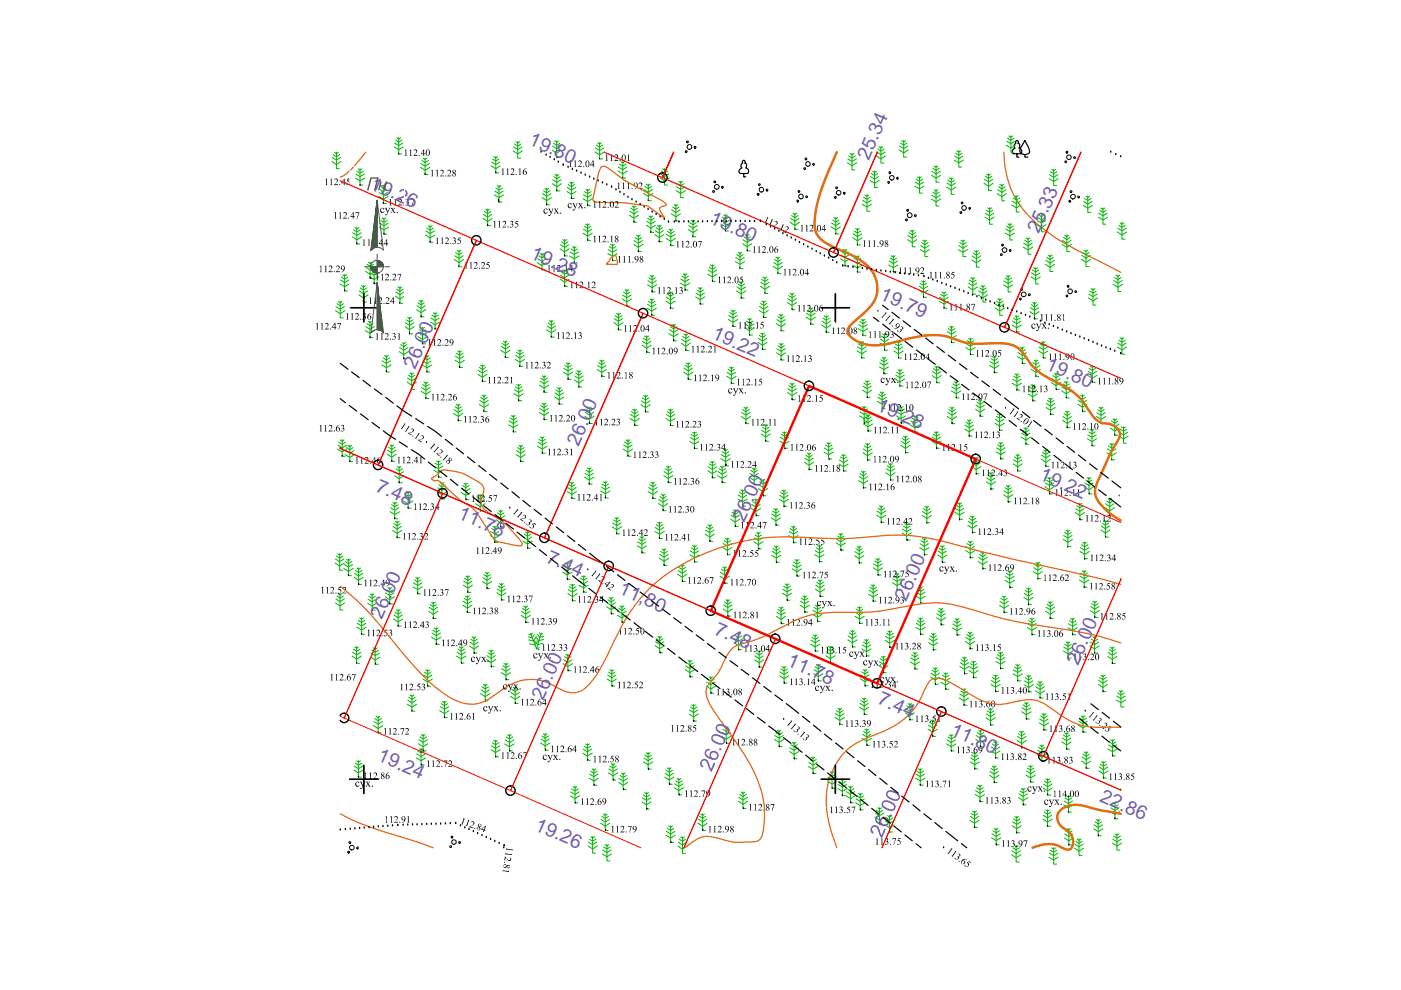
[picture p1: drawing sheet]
<svg xmlns="http://www.w3.org/2000/svg" width="297mm" height="210mm" viewBox="0 0 297 210" stroke-linecap="round" stroke-linejoin="round" font-family="sans-serif">
<defs><g id="words">
<g font-size="4.1" fill="#735cb8">
<text x="111.9" y="30.6" transform="rotate(24 111.9 30.6)">19.80</text>
<text x="184.2" y="34.1" transform="rotate(-66 184.2 34.1)">25.34</text>
<text x="78.4" y="40" transform="rotate(24 78.4 40)">19.26</text>
<text x="150.3" y="47.3" transform="rotate(24 150.3 47.3)">19.80</text>
<text x="220.3" y="49.7" transform="rotate(-66 220.3 49.7)">25.33</text>
<text x="112.3" y="54.7" transform="rotate(24 112.3 54.7)">19.28</text>
<text x="186.4" y="63.4" transform="rotate(24 186.4 63.4)">19.79</text>
<text x="150.7" y="71.6" transform="rotate(24 150.7 71.6)">19.22</text>
<text x="88" y="78.4" transform="rotate(-66 88 78.4)">26.00</text>
<text x="221.5" y="78.2" transform="rotate(24 221.5 78.2)">19.80</text>
<text x="185.7" y="87" transform="rotate(24 185.7 87)">19.28</text>
<text x="122.6" y="94.8" transform="rotate(-66 122.6 94.8)">26.00</text>
<text x="220.2" y="101.6" transform="rotate(24 220.2 101.6)">19.22</text>
<text x="79.4" y="104.1" transform="rotate(24 79.4 104.1)">7.48</text>
<text x="96.9" y="109.8" transform="rotate(24 96.9 109.8)">11.78</text>
<text x="157.8" y="110.8" transform="rotate(-66 157.8 110.8)">26.00</text>
<text x="115.6" y="119.2" transform="rotate(24 115.6 119.2)">7.44</text>
<text x="131" y="125.8" transform="rotate(24 131 125.8)">11,80</text>
<text x="81" y="131.4" transform="rotate(-66 81 131.4)">26.00</text>
<text x="192.2" y="127.6" transform="rotate(-66 192.2 127.6)">26.00</text>
<text x="151.2" y="134.5" transform="rotate(24 151.2 134.5)">7.48</text>
<text x="166.7" y="141.1" transform="rotate(24 166.7 141.1)">11.78</text>
<text x="228.6" y="141.1" transform="rotate(-66 228.6 141.1)">26.00</text>
<text x="115.1" y="148.6" transform="rotate(-66 115.1 148.6)">26.00</text>
<text x="185.8" y="149.1" transform="rotate(24 185.8 149.1)">7.44</text>
<text x="201.3" y="155.8" transform="rotate(24 201.3 155.8)">11.80</text>
<text x="79.8" y="161.1" transform="rotate(24 79.8 161.1)">19.24</text>
<text x="233" y="169.8" transform="rotate(24 233 169.8)">22.86</text>
<text x="113.2" y="175.9" transform="rotate(24 113.2 175.9)">19.26</text>
</g>
</g></defs>
<path d="M237.6 75h.1" fill="none" stroke="#000" stroke-width=".3"/>
<g fill="none" stroke="#00b800" stroke-width=".21">
<path d="M70.4 34.2l.9 .7 1-.7M70.4 33.4l.9 .6 .9-.6M70.7 32.8l.6 .4 .7-.4M70.9 32.3l.4 .3 .4-.3M71.3 32.3v3.5h.7M75.4 37.8l.9 .6 1-.6M75.4 36.9l.9 .6 1-.6M75.6 36.3l.7 .4 .7-.4M75.9 35.8l.4 .3 .5-.3M76.3 35.8v3.4h.7M80.9 39.7l.4 .3 .4-.3M81.3 39.7v3.4h.6"/>
<path d="M83.6 31.2l.9 .6 1-.6M83.7 30.3l.8 .6 .9-.6M83.9 29.7l.6 .4 .7-.4M84.2 29.2l.3 .3 .5-.3M84.5 29.2v3.4h.7M89.2 35.5l.9 .6 1-.6M89.2 34.7l.9 .5 1-.5M89.5 34l.6 .5 .7-.5M89.7 33.5l.4 .3 .5-.3M90.1 33.5v3.5h.7M104.1 35.2l1 .6 1-.6M104.2 34.3l.9 .6 .9-.6"/>
<path d="M104.4 33.7l.7 .5 .7-.5M104.7 33.2l.4 .3 .4-.3M105.1 39.9l.7 .4 .7-.4M105.1 33.2v3.5h.6M105.4 39.4l.4 .3 .4-.3M105.8 39.3v3.5h.6M108.8 32l1 .6 .9-.6M108.9 31.2l.9 .5 .9-.5M109.1 30.5l.7 .5 .6-.5M109.4 30.1l.4 .3 .4-.3M109.8 30v3.5h.6M115.5 40l.4 .3 .4-.3"/>
<path d="M115.9 39.9v3.5h.6M117.1 31.8l.9 .7 1-.7M117.1 38.9l1 .7 .9-.7M117.1 31l.9 .5 .9-.5M117.2 38.1l.9 .6 .9-.6M117.3 30.4l.7 .4 .7-.4M117.4 37.5l.7 .4 .6-.4M117.6 29.9l.4 .3 .4-.3M117.6 37l.5 .3 .3-.3M118 29.8v3.6h.7M118.1 37v3.5h.6M120.3 39.8l.9 .5 .8-.5"/>
<path d="M120.5 39.1l.7 .5 .6-.5M120.8 38.7l.4 .2 .4-.2M121.2 38.6v3.5h.6M126.2 32.2l.9 .7 1-.7M126.2 31.4l.9 .5 .9-.5M126.4 30.7l.7 .5 .7-.5M126.7 30.3l.4 .3 .4-.3M127.1 30.2v3.5h.7M131 36.2l1 .7 1-.7M131.1 35.4l.9 .6 .9-.6M131.3 34.8l.7 .4 .7-.4M131.6 34.3l.4 .3 .4-.3"/>
<path d="M132 34.2v3.6h.7M136.7 39.5l.8 .5 .6-.5M137 39.1l.5 .3 .3-.3M137.5 39v3.5h.6M139.9 37.7l1 .7 1-.7M140 36.9l.9 .5 .9-.5M140.2 36.2l.7 .5 .7-.5M140.5 35.8l.4 .3 .4-.3M140.9 35.7v3.5h.6M143.4 39.6l.9 .5 .9-.5M143.6 38.9l.7 .5 .7-.5M143.9 38.5l.4 .2 .4-.2"/>
<path d="M144.3 38.4v3.5h.6M179.7 34.5l.9 .6 1.1-.6M179.7 33.7l.9 .5 1-.5M180 33.1l.6 .4 .8-.4M180.3 32.6l.3 .3 .5-.3M180.6 32.5v3.5h.7M184.4 38.3l1 .6 1-.6M184.5 37.4l.9 .6 .9-.6M184.7 36.8l.7 .4 .7-.4M185 36.3l.4 .3 .4-.3M185.4 36.3v3.5h.7M185.8 33.1l1 .6 .9-.6"/>
<path d="M185.9 32.2l.9 .6 .9-.6M186.1 31.6l.7 .4 .7-.4M186.4 31.1l.4 .3 .4-.3M186.8 31.1v3.5h.6M190.6 31.8l1 .6 1-.6M190.7 30.9l.9 .6 .9-.6M190.9 30.3l.7 .5 .7-.5M191.2 29.8l.4 .3 .4-.3M191.6 29.8v3.5h.6M193.9 39.5l1 .5 1-.5M194 38.6l.9 .6 .9-.6M194.2 38l.7 .4 .7-.4"/>
<path d="M194.5 37.5l.4 .3 .4-.3M194.9 37.5v3.4h.7M197.5 37.2l1 .6 .9-.6M197.6 36.3l.9 .6 .8-.6M197.8 35.7l.7 .4 .6-.4M198 35.2l.5 .3 .3-.3M198.5 35.2v3.5h.6M200.7 39.7l1 .6 .9-.6M200.8 38.8l.9 .6 .9-.6M201 38.2l.7 .5 .7-.5M201.3 37.7l.4 .3 .4-.3M201.7 37.7v3.5h.6"/>
<path d="M202.3 34l1 .5 1-.5M202.4 33.1l.9 .6 .9-.6M202.6 32.5l.7 .4 .7-.4M202.9 32l.4 .3 .4-.3M203.3 31.9v3.5h.6M208.6 38.9l1 .6 1-.6M208.7 38l.9 .6 .9-.6M208.9 37.4l.7 .4 .7-.4M209.2 36.9l.4 .3 .4-.3M209.6 36.9v3.5h.6M211.7 39.6l.7 .4 .7-.4M212 39.1l.4 .3 .4-.3"/>
<path d="M212.4 39.1v3.5h.7M213.3 30.8l1 .6 1-.6M213.4 29.9l.9 .6 .9-.6M213.6 29.3l.7 .5 .7-.5M213.9 28.8l.4 .3 .4-.3M214.3 28.8v3.5h.7M222.4 37.9l1 .6 1-.6M222.5 37l.9 .6 .9-.6M222.7 36.4l.7 .4 .7-.4M223 35.9l.4 .3 .4-.3M223.4 35.9v3.5h.6M72.2 59.4l.9 .5 .9-.5"/>
<path d="M72.4 58.7l.7 .5 .7-.5M72.7 58.3l.4 .2 .4-.2M73.1 58.2v3.5h.6M74.7 50.2l.9 .6 1.1-.6M74.8 49.4l.8 .5 1-.5M75 48.7l.6 .5 .8-.5M75.3 48.3l.3 .3 .5-.3M75.6 48.2v3.5h.7M77.5 57.5l1 .7 1-.7M77.6 56.7l.9 .5 .9-.5M77.8 56l.7 .5 .7-.5M78.1 55.6l.4 .3 .4-.3"/>
<path d="M78.4 58.7l.9 .6 1-.6M78.4 57.8l.9 .6 .9-.6M78.5 55.5v3.6h.7M78.7 57.2l.6 .5 .8-.5M79 56.7l.3 .3 .5-.3M79.3 56.7v3.5h.7M80.3 41.7l1 .5 1-.5M80.4 40.8l.9 .6 .9-.6M80.4 48.2l1 .6 1-.6M80.5 47.3l.9 .6 .9-.6M80.6 40.2l.7 .4 .7-.4M80.7 46.7l.7 .5 .7-.5"/>
<path d="M81 46.2l.4 .3 .4-.3M81.4 46.2v3.5h.6M90.2 49.8l1 .7 1-.7M90.3 49l.9 .5 .9-.5M90.5 48.3l.7 .5 .7-.5M90.8 47.9l.4 .3 .4-.3M91.2 47.8v3.6h.6M96.3 55l1 .7 1-.7M96.4 54.2l.9 .6 .9-.6M96.6 53.6l.7 .4 .7-.4M96.9 53.1l.4 .3 .4-.3M97.3 53v3.6h.7"/>
<path d="M102.4 46.3l1 .6 1-.6M102.5 45.5l.9 .5 .9-.5M102.7 44.8l.7 .5 .7-.5M103 44.4l.4 .3 .4-.3M103.4 44.3v3.5h.6M104.8 41.3l1 .7 1-.7M104.9 40.5l.9 .6 .9-.6M113.9 55.7l1 .6 1-.6M114 54.9l.9 .5 .9-.5M114.2 54.2l.7 .5 .7-.5M114.5 53.8l.4 .2 .4-.2M114.9 53.7v3.5h.6"/>
<path d="M114.9 41.9l1 .6 1-.6M115 41.1l.9 .5 .9-.5M115.2 40.4l.7 .5 .7-.5M118.7 52.7l1 .7 1-.7M118.7 59.2l1 .6 1-.6M118.8 51.9l.9 .6 .9-.6M118.8 58.3l.9 .6 .9-.6M119 51.3l.7 .4 .7-.4M119 57.7l.7 .5 .7-.5M119.3 50.8l.4 .3 .4-.3M119.3 57.2l.4 .3 .4-.3M119.7 50.8v3.5h.7"/>
<path d="M119.7 57.2v3.5h.7M120.2 40.6l1 .6 .9-.6M120.8 54.3l1 .6 1-.6M120.9 53.4l.9 .6 .8-.6M121.1 52.8l.7 .4 .6-.4M121.4 52.3l.4 .3 .4-.3M121.8 52.2v3.6h.6M123.6 49.4l1 .7 1-.7M123.6 42.1l1 .6 1-.6M123.7 48.6l.9 .5 .9-.5M123.7 41.3l.9 .5 .9-.5M123.9 48l.7 .4 .7-.4"/>
<path d="M123.9 40.6l.7 .5 .7-.5M124.2 47.5l.4 .3 .4-.3M124.2 40.2l.4 .3 .4-.3M124.6 47.5v3.5h.6M124.6 40.1v3.5h.6M128.9 53.8l1 .6 1-.6M128.9 52.9l1 .6 .9-.6M129.2 52.3l.7 .4 .7-.4M129.5 51.8l.4 .3 .4-.3M129.9 51.8v3.4h.6M133.4 45.6l1 .6 1-.6M133.5 44.8l.9 .5 .9-.5"/>
<path d="M133.7 44.2l.7 .4 .7-.4M134 43.7l.4 .3 .4-.3M134.4 51.8l.9 .7 1.1-.7M134.4 43.6v3.5h.6M134.5 51l.8 .6 1-.6M134.7 50.4l.6 .4 .8-.4M135 49.9l.3 .3 .5-.3M135.3 49.8v3.5h.7M136.4 41l1.1 .7 .9-.7M136.5 40.2l1 .6 .8-.6M137 47.8l1 .6 1-.6M137.1 46.9l.9 .6 .9-.6"/>
<path d="M137.3 46.3l.7 .4 .7-.4M137.4 59.5l.9 .6 .8-.6M137.6 58.9l.7 .5 .6-.5M137.6 45.8l.4 .3 .4-.3M137.8 58.4l.5 .3 .3-.3M138 45.8v3.5h.6M138.3 58.4v3.5h.6M138.8 49.7l1 .7 1-.7M138.9 48.9l.9 .5 .9-.5M139.1 48.3l.7 .4 .7-.4M139.4 47.8l.4 .3 .4-.3M139.8 47.8v3.5h.6"/>
<path d="M141.2 50.5l1 .7 1-.7M141.3 49.7l.9 .5 .9-.5M141.5 49.1l.7 .4 .7-.4M141.8 48.6l.4 .3 .4-.3M142.2 48.6v3.5h.7M142.3 45.3l1 .7 1-.7M142.4 44.5l.9 .6 .9-.6M142.6 43.9l.7 .4 .7-.4M142.9 43.4l.4 .3 .4-.3M143.3 43.3v3.6h.6M143.3 40.4l1 .6 1-.6M144.4 59.2l.8 .5 .9-.5"/>
<path d="M144.6 58.5l.6 .5 .8-.5M144.9 58.1l.3 .2 .5-.2M145.2 58v3.5h.7M145.9 48.7l1 .6 1-.6M146 47.8l.9 .6 .9-.6M146.2 47.2l.7 .5 .7-.5M146.5 46.7l.4 .3 .4-.3M146.9 46.7v3.5h.7M150.1 58.1l.9 .7 1-.7M150.2 57.3l.8 .5 .9-.5M150.4 56.6l.6 .5 .7-.5M150.6 56.2l.4 .3 .4-.3"/>
<path d="M151 56.1v3.5h.7M152.8 47.5l1 .6 1-.6M152.9 46.7l.9 .5 .9-.5M153.1 46l.7 .5 .7-.5M153.4 45.6l.4 .2 .4-.2M153.8 45.5v3.5h.7M155.9 55.5l1 .5 1-.5M156 54.6l.9 .6 .9-.6M156.2 54l.7 .4 .7-.4M156.5 53.5l.4 .3 .4-.3M156.8 59.7l.3 .3 .5-.3M156.9 53.5v3.4h.6"/>
<path d="M157.1 59.7v3.5h.7M157.4 51.7l1 .6 1-.6M157.5 50.8l.9 .6 .9-.6M157.7 50.2l.7 .5 .7-.5M158 49.7l.4 .3 .4-.3M158.4 49.7v3.5h.6M161.3 59.9l.9 .5 .9-.5M161.5 59.2l.7 .5 .7-.5M161.8 58.8l.4 .3 .4-.3M162.2 58.7v3.5h.6M163.9 56.5l1 .6 1-.6M164 55.7l.9 .5 .9-.5"/>
<path d="M164.2 55l.7 .5 .7-.5M164.5 54.5l.4 .3 .4-.3M164.9 54.5v3.5h.7M167.5 47.2l1 .6 1-.6M167.6 46.3l.9 .6 .9-.6M167.8 45.7l.7 .4 .7-.4M168.1 45.2l.4 .3 .4-.3M168.5 45.2v3.5h.7M176.2 48.1l1 .6 1-.6M176.3 47.3l.9 .5 .9-.5M176.5 46.7l.7 .4 .7-.4M176.8 46.1l.4 .3 .4-.3"/>
<path d="M177.2 46.1v3.5h.6M178.2 54.9l1 .6 .9-.6M178.3 54l.9 .6 .8-.6M178.5 53.4l.7 .4 .6-.4M178.8 52.9l.4 .3 .4-.3M179.2 52.9v3.5h.6M180.8 56.2l1 .6 1-.6M180.8 50.4l1 .7 1-.7M180.9 55.4l.9 .5 .9-.5M180.9 49.6l.9 .6 .9-.6M181.1 54.7l.7 .5 .7-.5M181.1 49l.7 .4 .7-.4"/>
<path d="M181.4 54.3l.4 .3 .4-.3M181.4 48.5l.4 .3 .4-.3M181.8 54.2v3.5h.6M181.8 48.4v3.5h.6M182.8 43.3l1 .6 1-.6M182.9 42.5l.9 .5 .9-.5M183.1 41.8l.7 .4 .7-.4M183.4 41.4l.4 .2 .4-.2M183.8 41.3v3.5h.6M188.4 56.2l1 .6 1-.6M188.5 55.3l.9 .6 .9-.6M188.7 54.7l.7 .5 .7-.5"/>
<path d="M189 54.2l.4 .3 .4-.3M189.4 54.2v3.5h.6M192.4 50.8l1 .6 1-.6M192.5 50l.9 .5 .9-.5M192.7 49.3l.7 .5 .7-.5M193 48.9l.4 .2 .4-.2M193.4 48.8v3.5h.7M195.1 52.9l1 .6 1-.6M195.2 52.1l.9 .5 .9-.5M195.4 59.6l.4 .3 .4-.3M195.4 51.4l.7 .5 .7-.5M195.7 51l.4 .2 .4-.2"/>
<path d="M195.8 59.5v3.5h.6M196.1 50.9v3.5h.6M197.5 42.2l1 .6 .9-.6M197.6 41.4l.9 .5 .8-.5M197.8 40.7l.7 .5 .6-.5M198 40.3l.5 .3 .3-.3M198.5 40.2v3.5h.6M203.2 52.9l1 .6 .9-.6M203.3 52.1l.9 .5 .9-.5M203.5 51.4l.7 .5 .7-.5M203.8 51l.4 .2 .4-.2M204.2 50.9v3.5h.6"/>
<path d="M205.6 59.4l.6 .4 .8-.4M205.9 58.9l.3 .3 .5-.3M206 55.1l1 .7 1-.7M206.1 54.3l.9 .5 .9-.5M206.2 58.8v3.6h.7M206.3 53.6l.7 .5 .7-.5M206.6 53.2l.4 .3 .4-.3M207 53.1v3.5h.6M208.8 46l1 .7 1-.7M208.9 45.2l.9 .6 .9-.6M209.1 44.6l.7 .4 .7-.4M209.4 44.1l.4 .3 .4-.3"/>
<path d="M209.8 44v3.5h.6M211.4 41.1l1 .6 1-.6M211.5 40.2l.9 .6 .9-.6M212.9 59.6l.8 .5 .9-.5M213.1 58.9l.6 .5 .8-.5M213.1 49.4l1 .6 1-.6M213.2 48.6l.9 .5 .9-.5M213.4 58.5l.3 .2 .5-.2M213.4 47.9l.7 .5 .7-.5M213.7 47.5l.4 .3 .4-.3M213.7 58.4v3.5h.7M214.1 47.4v3.5h.7"/>
<path d="M214.5 43.5l1 .6 1-.6M214.6 42.6l.9 .6 .9-.6M214.8 42l.7 .4 .7-.4M215.1 41.5l.4 .3 .4-.3M215.5 41.5v3.5h.6M217 52.4l1 .6 .9-.6M217 51.6l1 .5 .9-.5M217.3 50.9l.7 .5 .7-.5M217.6 50.5l.4 .3 .4-.3M218 50.4v3.5h.6M218.6 58.7l1 .6 1-.6M218.7 57.9l.9 .5 .9-.5"/>
<path d="M218.9 57.2l.7 .5 .7-.5M219.2 56.8l.4 .3 .4-.3M219.6 56.7v3.5h.6M219.8 47.6l1 .7 1-.7M219.9 46.8l.9 .5 .9-.5M220.1 46.1l.7 .5 .7-.5M220.4 45.7l.4 .3 .4-.3M220.8 45.6v3.5h.6M221.7 56l.9 .7 1-.7M221.7 55.2l.9 .6 .9-.6M222 54.6l.6 .4 .7-.4M222.3 54.1l.3 .3 .5-.3"/>
<path d="M222.6 54.1v3.5h.7M225.2 51.8l1 .7 1-.7M225.3 51l.9 .6 .9-.6M225.5 50.3l.7 .5 .7-.5M225.8 49.9l.4 .3 .4-.3M226.2 49.8v3.5h.6M229.2 55l1.1 .6 .9-.6M229.4 54.1l.9 .6 .8-.6M229.5 53.6l.8 .4 .6-.4M229.7 43.6l.9 .6 1-.6M229.7 42.7l.9 .6 .9-.6M229.8 53l.5 .3 .3-.3"/>
<path d="M230 42.1l.6 .4 .7-.4M230.3 41.6l.3 .3 .5-.3M230.3 53v3.5h.6M230.6 41.5v3.5h.7M232.9 46.1l.9 .6 1-.6M233 45.2l.8 .6 .9-.6M233.2 44.6l.6 .4 .7-.4M233.4 44.1l.4 .3 .4-.3M233.8 44.1v3.4h.7M236.1 59.5l.9 .5 .9-.5M236.3 58.8l.7 .5 .7-.5M236.6 58.3l.4 .3 .4-.3"/>
<path d="M236.9 49.2l1 .6 1-.6M237 48.4l.9 .5 .9-.5M237 58.3v3.5h.7M237.2 47.8l.7 .4 .7-.4M237.5 47.2l.4 .3 .4-.3M237.9 47.2v3.5h.6M71.1 65.9l1 .6 1-.6M71.2 65l.9 .6 .9-.6M71.5 64.4l.6 .5 .7-.5M71.7 63.9l.4 .3 .4-.3M72.1 60.2l1 .6 1-.6M72.1 63.9v3.5h.7"/>
<path d="M76.1 62.5l.9 .7 1.1-.7M76.2 61.7l.8 .5 1-.5M76.4 61l.6 .5 .8-.5M76.7 60.6l.3 .3 .5-.3M77 60.5v3.6h.7M77.5 70.1l.9 .6 1-.6M77.6 69.3l.8 .5 .9-.5M77.8 68.6l.6 .4 .7-.4M78.1 68.2l.3 .2 .5-.2M78.4 68.1v3.5h.7M80.9 77.3l1 .7 1-.7M81 76.5l.9 .5 .9-.5"/>
<path d="M81.2 75.9l.7 .4 .7-.4M81.5 75.4l.4 .3 .4-.3M81.9 75.4v3.5h.7M83.8 62.8l1 .6 1-.6M83.9 61.9l.9 .6 .9-.6M84.1 61.3l.7 .5 .7-.5M84.4 60.8l.4 .3 .4-.3M84.6 74.5l1 .7 1-.7M84.7 73.7l.9 .6 .9-.6M84.8 60.8v3.5h.6M84.9 73.1l.7 .4 .7-.4M85.2 72.6l.4 .3 .4-.3"/>
<path d="M85.6 72.6v3.5h.6M85.9 69.3l.9 .6 1-.6M85.9 68.4l.9 .6 1-.6M86.1 67.8l.7 .4 .7-.4M86.4 67.3l.4 .3 .4-.3M86.6 79.5l.7 .5 .7-.5M86.8 67.3v3.5h.7M86.9 79.1l.4 .3 .4-.3M87.3 79v3.6h.6M88.3 65.7l1 .6 1-.6M88.4 64.8l.9 .6 .9-.6M88.6 64.2l.7 .4 .7-.4"/>
<path d="M88.6 71.4l1 .6 1-.6M88.7 70.6l.9 .5 .9-.5M88.9 63.7l.4 .3 .4-.3M88.9 69.9l.7 .5 .7-.5M89.2 69.4l.4 .3 .4-.3M89.3 63.7v3.5h.6M89.5 77.4l1 .6 1-.6M89.6 69.4v3.5h.6M89.6 76.5l.9 .6 .9-.6M89.8 75.9l.7 .4 .7-.4M90.1 75.4l.4 .3 .4-.3M90.5 75.4v3.5h.6"/>
<path d="M91.3 68.3l.9 .6 1-.6M91.4 67.4l.8 .6 .9-.6M91.6 66.8l.6 .4 .7-.4M91.9 66.3l.3 .3 .4-.3M92.2 66.3v3.5h.7M96.5 76.4l1 .6 1-.6M96.6 75.5l.9 .6 .8-.6M96.8 74.9l.7 .5 .7-.5M97.1 74.4l.4 .3 .4-.3M97.5 74.4v3.5h.6M101.3 79.4l1 .6 1-.6M101.4 78.5l.9 .6 .9-.6"/>
<path d="M101.6 77.9l.7 .5 .7-.5M101.9 77.4l.4 .3 .4-.3M102.3 77.4v3.5h.6M106.2 74.3l.9 .6 1-.6M106.3 73.4l.8 .6 .9-.6M106.5 72.8l.6 .5 .7-.5M106.7 72.3l.4 .3 .4-.3M107.1 72.3v3.5h.7M109.2 76.2l1 .6 1-.6M109.3 75.4l.9 .5 .9-.5M109.5 74.7l.7 .4 .7-.4M109.8 74.3l.4 .2 .4-.2"/>
<path d="M110.2 74.2v3.5h.7M115 79.7l.4 .3 .4-.3M115.4 79.7v3.5h.6M115.9 69.9l1 .7 1-.7M116 69.1l.9 .6 .9-.6M116.2 68.5l.7 .4 .7-.4M116.5 68l.4 .3 .4-.3M116.9 67.9v3.6h.6M119.5 78.9l.9 .6 1-.6M119.5 78.1l.9 .6 .9-.6M119.8 77.5l.6 .4 .7-.4M120.1 77l.3 .3 .5-.3"/>
<path d="M120.4 76.9v3.5h.7M121.8 79.7l.9 .6 .9-.6M122 79.1l.7 .4 .7-.4M122.3 78.6l.4 .3 .4-.3M122.7 78.6v3.5h.7M126.6 78.4l1 .6 1-.6M126.7 77.5l.9 .6 .9-.6M126.9 76.9l.7 .4 .7-.4M127.2 76.4l.4 .3 .4-.3M127.6 76.4v3.4h.6M130.1 68.4l1 .6 1-.6M130.2 67.6l.9 .5 .9-.5"/>
<path d="M130.4 66.9l.7 .5 .7-.5M130.7 66.5l.4 .3 .4-.3M131.1 66.4v3.5h.6M131.9 63.4l1 .6 1-.6M132 62.6l.9 .5 .9-.5M132.2 61.9l.7 .5 .7-.5M132.5 61.4l.4 .3 .4-.3M132.9 61.4v3.5h.6M136.1 73.2l1 .6 1-.6M136.2 72.4l.9 .5 .9-.5M136.4 71.8l.7 .4 .7-.4M136.7 71.2l.4 .3 .4-.3"/>
<path d="M137.1 71.2v3.5h.7M137.2 65.4l1 .6 .9-.6M137.3 64.5l.9 .6 .9-.6M137.3 60.4l1 .6 .9-.6M137.5 63.9l.7 .4 .7-.4M137.8 63.4l.4 .3 .4-.3M138.2 63.4v3.4h.6M141.2 63.8l1 .7 .9-.7M141.3 63l.9 .6 .8-.6M141.5 62.4l.7 .4 .6-.4M141.8 61.9l.4 .3 .4-.3M141.8 70.7l1 .7 1-.7"/>
<path d="M141.9 69.9l.9 .6 .9-.6M142.1 69.3l.7 .4 .7-.4M142.2 61.8v3.6h.6M142.4 68.8l.4 .3 .4-.3M142.8 68.7v3.6h.7M144.3 60l.9 .6 1.1-.6M144.4 72.8l1 .6 1-.6M144.5 72l.9 .5 .9-.5M144.7 71.3l.7 .5 .7-.5M144.9 78.9l1 .6 1-.6M145 70.8l.4 .3 .4-.3M145 78.1l.9 .5 .9-.5"/>
<path d="M145.2 77.4l.7 .5 .7-.5M145.4 70.8v3.5h.7M145.5 77l.4 .3 .4-.3M145.9 76.9v3.5h.7M147.5 62.9l1 .7 .9-.7M147.6 62.1l.9 .6 .9-.6M147.8 61.5l.7 .4 .6-.4M148 61l.5 .3 .3-.3M148.5 61v3.5h.6M154.1 79.8l1 .6 1-.6M154.2 79l.9 .5 .9-.5M154.4 78.3l.7 .4 .6-.4"/>
<path d="M154.4 67.7l1 .6 1-.6M154.5 66.9l.9 .5 .9-.5M154.7 77.9l.4 .2 .4-.2M154.7 66.3l.7 .4 .7-.4M155 65.8l.4 .3 .4-.3M155.1 77.8v3.5h.6M155.4 65.7v3.5h.6M156.2 61.7l.9 .6 1.1-.6M156.3 60.8l.8 .6 1-.6M156.5 60.2l.6 .5 .8-.5M157.9 69.5l1 .6 1-.6M158 68.7l.9 .6 1-.6"/>
<path d="M158.2 68.1l.7 .4 .7-.4M158.5 67.6l.4 .3 .4-.3M158.9 67.5v3.5h.7M160.7 72.6l1 .6 .9-.6M160.8 71.8l.9 .5 .9-.5M161 65.8l.9 .6 1-.6M161 71.1l.7 .4 .6-.4M161 65l.9 .5 .9-.5M161.2 60.7l1 .6 1-.6M161.2 64.3l.7 .5 .7-.5M161.3 70.7l.4 .2 .4-.2M161.5 63.9l.4 .2 .4-.2"/>
<path d="M161.7 70.6v3.5h.6M161.9 63.8v3.5h.7M164.6 68.6l1 .7 1-.7M164.6 74.8l1 .6 1-.6M164.7 74l.9 .5 .9-.5M164.7 67.8l.9 .5 .9-.5M164.9 73.3l.7 .5 .7-.5M164.9 67.1l.7 .5 .7-.5M165.2 66.7l.4 .3 .4-.3M165.2 72.9l.4 .3 .4-.3M165.6 72.8v3.5h.6M165.6 66.6v3.5h.6"/>
<path d="M166.9 64.1l1 .7 1-.7M167 63.3l.9 .6 .9-.6M167.2 62.7l.7 .4 .7-.4M167.5 62.2l.4 .3 .4-.3M167.9 62.1v3.6h.7M170.9 67.3l1 .6 1-.6M171 66.4l.9 .6 .9-.6M171.2 65.8l.7 .4 .7-.4M171.5 65.3l.4 .3 .4-.3M171.9 65.2v3.5h.7M174.2 68.9l1 .7 .9-.7M174.3 68.1l.9 .6 .9-.6"/>
<path d="M174.5 67.4l.7 .5 .7-.5M174.8 67l.4 .3 .4-.3M175.2 66.9v3.5h.6M181.7 74.4l1 .6 1-.6M181.8 73.5l.9 .6 .9-.6M182 69.7l1 .6 1-.6M182 72.9l.7 .5 .7-.5M182.1 68.8l.9 .6 .9-.6M182.3 68.2l.7 .4 .6-.4M182.3 72.4l.4 .3 .4-.3M182.6 67.7l.4 .3 .4-.3M182.7 72.4v3.5h.6"/>
<path d="M183 67.7v3.5h.6M186.4 77.8l1 .6 1-.6M186.5 76.9l.9 .6 .9-.6M186.6 72.7l.9 .7 1-.7M186.6 71.9l.9 .6 .9-.6M186.7 76.3l.7 .4 .7-.4M186.9 71.3l.6 .4 .7-.4M187 75.8l.4 .3 .4-.3M187.1 70.8l.4 .3 .4-.3M187.4 75.7v3.5h.6M187.5 70.7v3.6h.7M189.5 74.4l1 .6 1-.6"/>
<path d="M189.6 73.6l.9 .5 .9-.5M189.8 72.9l.7 .5 .7-.5M189.9 79.5l.9 .6 .9-.6M190.1 78.9l.7 .4 .7-.4M190.1 72.5l.4 .2 .4-.2M190.4 78.4l.4 .3 .4-.3M190.5 72.4v3.5h.6M190.8 78.4v3.5h.7M194.8 61.5l1 .6 1-.6M194.9 60.7l.9 .6 .9-.6M195.1 60.1l.7 .4 .7-.4M197.6 79.6l1 .7 1-.7"/>
<path d="M197.7 78.8l.9 .5 .9-.5M197.9 78.1l.7 .5 .7-.5M198.2 77.7l.4 .3 .4-.3M198.6 77.6v3.6h.6M199.1 63.9l1.1 .6 .9-.6M199.2 63l1 .6 .8-.6M199.4 62.4l.8 .4 .6-.4M199.7 61.9l.5 .3 .3-.3M200.2 61.9v3.5h.6M200.7 71.2l1 .6 1-.6M200.8 70.3l.9 .6 .9-.6M201 69.7l.7 .4 .7-.4"/>
<path d="M201.3 69.2l.4 .3 .4-.3M201.7 69.2v3.4h.7M204.8 73.7l.9 .6 1.1-.6M204.9 72.9l.8 .5 .9-.5M205.1 72.2l.6 .4 .8-.4M205.3 60.8l.9 .7 1.1-.7M205.4 71.8l.3 .2 .5-.2M205.4 60l.8 .6 .9-.6M205.7 71.7v3.5h.7M207.4 62.5l1 .7 1-.7M207.5 61.7l.9 .5 .9-.5M207.7 61l.7 .5 .7-.5"/>
<path d="M208 60.6l.4 .3 .4-.3M208.4 60.5v3.6h.6M209.8 77.5l1 .6 1-.6M209.9 76.7l.9 .5 .9-.5M210.1 76l.7 .5 .7-.5M210.4 75.6l.4 .3 .4-.3M210.8 75.5v3.5h.7M211 65.3l1 .7 1-.7M211.1 64.5l.9 .5 .9-.5M211.3 63.8l.7 .5 .7-.5M211.6 63.4l.4 .3 .4-.3M212 63.3v3.5h.6"/>
<path d="M212.8 60.4l.9 .6 1.1-.6M214.6 68.9l1 .6 1-.6M214.7 68.1l.9 .5 .9-.5M214.9 67.4l.7 .5 .7-.5M214.9 79.8l.7 .4 .7-.4M215.2 67l.4 .3 .4-.3M215.2 79.3l.4 .3 .4-.3M215.6 66.9v3.5h.6M215.6 79.2v3.5h.6M215.7 75.6l1 .6 1-.6M215.9 74.8l.8 .5 .9-.5M216 74.1l.7 .4 .7-.4"/>
<path d="M216.3 73.7l.4 .2 .4-.2M216.7 73.6v3.5h.7M218.4 66.1l.9 .6 1-.6M218.4 65.2l.9 .6 .9-.6M218.7 78.3l.9 .7 1-.7M218.7 64.6l.6 .5 .7-.5M218.7 77.5l.9 .6 .9-.6M218.9 76.9l.7 .4 .7-.4M218.9 64.1l.4 .3 .5-.3M219.2 76.4l.4 .3 .4-.3M219.3 64.1v3.5h.7M219.6 76.3v3.5h.7"/>
<path d="M220.2 74.4l1 .6 1-.6M220.3 73.6l.9 .5 .9-.5M220.5 72.9l.7 .5 .7-.5M220.8 72.5l.4 .2 .4-.2M221.2 72.4v3.5h.6M223.2 79.6l.7 .5 .7-.5M223.5 79.2l.4 .3 .4-.3M223.9 79.1v3.5h.6M230.6 79.6l1 .6 1-.6M230.7 78.7l.9 .6 .9-.6M230.8 63.2l.9 .6 1-.6M230.8 62.4l.9 .5 .9-.5"/>
<path d="M230.9 78.1l.7 .4 .7-.4M231.1 61.7l.6 .4 .7-.4M231.2 77.6l.4 .3 .4-.3M231.4 61.2l.3 .3 .5-.3M231.6 77.6v3.5h.6M231.7 61.2v3.5h.7M236 60.3l1 .6 1-.6M236.9 73.6l1 .6 .9-.6M237 72.7l.9 .6 .9-.6M237.2 72.1l.7 .5 .6-.5M237.5 71.6l.4 .3 .4-.3M237.9 71.6v3.5h.6"/>
<path d="M71.5 95.2l1.1 .6 .9-.6M71.7 94.4l.9 .6 .8-.6M71.8 93.8l.8 .4 .6-.4M72.1 93.3l.5 .3 .3-.3M72.6 93.2v3.5h.6M73.2 96.4l1 .6 .9-.6M73.3 95.5l.9 .6 .9-.6M73.5 94.9l.7 .5 .6-.5M73.7 94.4l.5 .3 .3-.3M74.2 94.4v3.5h.6M82.1 96.3l1 .6 .9-.6M82.2 95.5l.9 .5 .8-.5"/>
<path d="M82.4 94.8l.7 .5 .6-.5M82.7 94.4l.4 .3 .4-.3M83.1 94.3v3.5h.6M83.9 99.4l.7 .4 .7-.4M84.2 98.9l.4 .3 .4-.3M84.6 98.9v3.5h.7M86.3 81l1 .7 1-.7M86.4 80.2l.9 .5 .9-.5M89.3 83l1 .6 1-.6M89.4 82.2l.9 .5 .9-.5M89.6 81.5l.7 .5 .7-.5M89.9 81l.4 .3 .4-.3"/>
<path d="M90.3 81v3.5h.6M91.9 99.7l1.1 .6 .9-.6M92 98.8l1 .6 .9-.6M92.2 98.2l.8 .4 .6-.4M92.5 97.7l.5 .3 .3-.3M93 97.7v3.5h.6M96.1 87.7l1.1 .6 .9-.6M96.3 86.9l.9 .5 .8-.5M96.5 86.2l.7 .5 .6-.5M96.7 85.7l.5 .3 .3-.3M97.2 85.7v3.5h.6M101.6 85.8l1 .6 1-.6"/>
<path d="M101.7 84.9l.9 .6 .9-.6M101.9 84.3l.7 .4 .7-.4M102.2 83.8l.4 .3 .4-.3M102.6 83.7v3.5h.7M107.8 90.1l1 .6 1-.6M107.9 89.2l.9 .6 .9-.6M108.1 88.6l.7 .4 .7-.4M108.4 88.1l.4 .3 .4-.3M108.8 88.1v3.5h.7M109 83.5l1 .6 1-.6M109.1 82.6l.9 .6 .9-.6M109.3 82l.7 .4 .7-.4"/>
<path d="M109.4 96.4l1 .6 1-.6M109.5 95.5l.9 .6 .9-.6M109.6 81.5l.4 .3 .4-.3M109.7 94.9l.7 .5 .7-.5M110 94.4l.4 .3 .4-.3M110 81.5v3.5h.6M110.4 94.4v3.5h.6M114 94.6l1 .6 1-.6M114.1 93.8l.9 .5 .9-.5M114.3 93.1l.7 .5 .7-.5M114.3 87.5l1.1 .6 .9-.6M114.4 81.7l1 .6 .9-.6"/>
<path d="M114.4 86.6l1 .6 .8-.6M114.5 80.8l.9 .6 .8-.6M114.6 92.7l.4 .3 .4-.3M114.6 86l.8 .4 .6-.4M114.7 80.2l.7 .4 .6-.4M114.9 85.5l.5 .3 .3-.3M115 92.6v3.5h.6M115.4 85.5v3.5h.6M117.6 84.2l1 .6 .9-.6M117.7 83.3l.9 .6 .9-.6M117.9 82.7l.7 .4 .7-.4M118.2 82.2l.4 .3 .4-.3"/>
<path d="M118.6 82.2v3.5h.6M121.8 80.6l.9 .6 1-.6M124 88.3l1 .6 .9-.6M124.1 87.4l.9 .6 .9-.6M124.2 99.7l.7 .4 .7-.4M124.3 86.8l.7 .4 .6-.4M124.5 99.2l.4 .3 .4-.3M124.5 86.3l.5 .3 .3-.3M124.9 99.2v3.5h.7M125 86.3v3.5h.6M132.1 95.2l1 .6 1-.6M132.2 94.4l.9 .5 .9-.5"/>
<path d="M132.4 93.7l.7 .5 .7-.5M132.7 93.3l.4 .3 .4-.3M133.1 93.2v3.5h.7M133.6 88.7l1 .6 1-.6M133.6 87.9l1 .5 .9-.5M133.9 87.2l.7 .5 .7-.5M134.2 86.8l.4 .3 .4-.3M134.6 86.7v3.5h.6M135.9 85.8l1 .6 1-.6M136 85l.9 .6 .9-.6M136.2 84.4l.7 .4 .7-.4M136.5 83.9l.4 .3 .4-.3"/>
<path d="M136.9 83.8v3.5h.6M140.8 100l.9 .5 .9-.5M141 99.4l.7 .4 .7-.4M141.2 88.7l1 .6 .9-.6M141.3 87.9l.9 .5 .8-.5M141.3 98.9l.4 .2 .4-.2M141.5 87.2l.7 .5 .6-.5M141.7 98.8v3.5h.6M141.8 86.8l.4 .3 .4-.3M142.2 86.7v3.5h.6M146.3 93.6l.9 .6 1-.6M146.3 92.8l.9 .5 .9-.5"/>
<path d="M146.6 92.1l.6 .4 .7-.4M146.9 91.7l.3 .2 .5-.2M147.2 91.6v3.5h.7M150.1 99.8l.9 .6 1-.6M150.2 99l.8 .5 .9-.5M150.4 98.3l.6 .5 .7-.5M150.6 97.9l.4 .2 .4-.2M151 97.8v3.5h.7M152.2 100l.9 .5 1-.5M152.4 99.4l.7 .4 .7-.4M152.7 98.9l.4 .2 .4-.2M152.8 97.2l1 .7 1-.7"/>
<path d="M152.9 96.4l.9 .5 .9-.5M153.1 95.8l.7 .4 .7-.4M153.1 98.8v3.5h.7M153.4 95.3l.4 .3 .4-.3M153.8 95.3v3.5h.7M157.1 88.3l1.1 .6 .9-.6M157.2 87.5l1 .5 .8-.5M157.4 86.8l.8 .5 .6-.5M157.7 86.4l.5 .3 .3-.3M158.2 86.3v3.5h.6M159.2 99.7l.7 .5 .7-.5M159.5 99.3l.4 .3 .4-.3"/>
<path d="M159.9 99.2v3.5h.6M161.4 92l.9 .7 1-.7M161.5 91.2l.8 .6 .9-.6M161.7 90.6l.6 .4 .7-.4M162 90.1l.3 .3 .5-.3M162.3 90v3.6h.7M165.4 93.6l.9 .5 1-.5M165.4 92.7l.9 .6 .9-.6M165.7 92.1l.6 .4 .7-.4M165.9 91.6l.4 .3 .5-.3M166.3 91.6v3.4h.7M167 83.2l.9 .7 1.1-.7"/>
<path d="M167 82.4l.9 .6 1-.6M167.3 81.8l.6 .4 .8-.4M167.6 81.3l.3 .3 .5-.3M167.9 81.2v3.6h.7M170.6 98l.9 .6 1-.6M170.6 97.2l.9 .5 .9-.5M170.9 96.5l.6 .5 .7-.5M171.2 96.1l.3 .3 .5-.3M171.5 96v3.5h.7M174.7 95.8l1 .6 1-.6M174.8 95l.9 .5 .9-.5M175 94.4l.7 .4 .7-.4"/>
<path d="M175.3 93.9l.4 .2 .4-.2M175.7 93.9v3.4h.6M177.9 98.4l1 .6 .9-.6M178 97.5l.9 .6 .8-.6M178.2 96.9l.7 .4 .6-.4M178.4 96.4l.5 .3 .3-.3M178.9 96.4v3.5h.6M182.2 88.2l1 .6 1-.6M182.3 87.3l.9 .6 1-.6M182.5 86.7l.7 .4 .7-.4M182.6 99.9l.4 .3 .4-.3M182.8 86.2l.4 .3 .4-.3"/>
<path d="M182.9 82.7l1 .7 .9-.7M183 81.9l.9 .5 .8-.5M183 96l.9 .6 1.1-.6M183 89.9l1 .6 1-.6M183 95.2l.9 .6 1-.6M183 99.9v3.5h.7M183.1 89l.9 .6 .9-.6M183.2 81.2l.7 .5 .6-.5M183.2 86.2v3.5h.7M183.3 94.6l.6 .4 .8-.4M183.3 88.4l.7 .5 .7-.5M183.5 80.8l.4 .3 .4-.3"/>
<path d="M183.6 94.1l.3 .3 .5-.3M183.6 87.9l.4 .3 .4-.3M183.9 80.7v3.5h.6M183.9 94v3.5h.7M184 87.9v3.5h.7M186 85.1l1 .6 1-.6M186.1 84.2l.9 .6 .9-.6M186.3 83.6l.7 .5 .7-.5M186.6 83.1l.4 .3 .4-.3M187 83.1v3.5h.7M187.9 99.4l.9 .5 .9-.5M188.1 98.8l.7 .4 .7-.4"/>
<path d="M188.4 98.3l.4 .3 .4-.3M188.8 98.3v3.5h.6M189.8 80.3l1 .7 1-.7M190.1 88.2l1 .6 .9-.6M190.2 87.3l.9 .6 .8-.6M190.4 86.7l.7 .4 .6-.4M190.7 86.2l.4 .3 .4-.3M191 94.4l1 .7 1-.7M191.1 86.2v3.5h.6M191.1 93.6l.9 .5 .9-.5M191.3 93l.7 .4 .7-.4M191.6 92.5l.4 .3 .4-.3"/>
<path d="M192 92.5v3.5h.6M193 90.1l1 .6 .9-.6M193.1 89.2l.9 .6 .9-.6M193.3 88.6l.7 .5 .6-.5M193.6 88.1l.4 .3 .4-.3M194 88.1v3.5h.6M197.6 93.5l.9 .6 1-.6M197.7 92.7l.8 .6 .9-.6M197.9 92.1l.6 .4 .7-.4M198.1 91.6l.4 .3 .4-.3M198.5 91.5v3.5h.7M200.8 88.3l1 .6 1-.6"/>
<path d="M201 87.5l.8 .5 .9-.5M201.2 86.8l.6 .5 .7-.5M201.4 86.4l.4 .3 .4-.3M201.7 82.9l1 .6 1-.6M201.8 82l.9 .6 .9-.6M201.8 86.3v3.5h.7M202 81.4l.7 .4 .7-.4M202.3 80.9l.4 .3 .4-.3M202.7 80.9v3.5h.7M204.5 91l1 .6 1-.6M204.6 90.1l.9 .6 .9-.6M204.8 89.5l.7 .5 .7-.5"/>
<path d="M205.1 89l.4 .3 .4-.3M205.5 89v3.5h.6M206 98.9l1 .7 .9-.7M206.1 98.1l.9 .6 .9-.6M206.3 97.5l.7 .4 .6-.4M206.6 97l.4 .3 .4-.3M206.8 86.7l1 .7 1-.7M206.9 85.9l.9 .5 .9-.5M207 96.9v3.6h.6M207.1 85.3l.7 .4 .7-.4M207.4 84.8l.4 .3 .4-.3M207.8 84.8v3.5h.6"/>
<path d="M210.9 89.7l1 .6 1-.6M211 88.9l.9 .6 .9-.6M211.2 95.8l1 .6 .9-.6M211.2 88.3l.7 .4 .7-.4M211.3 95l.9 .5 .9-.5M211.5 94.3l.7 .4 .7-.4M211.5 87.8l.4 .3 .4-.3M211.8 93.9l.4 .2 .4-.2M211.9 87.7v3.5h.7M212.2 93.8v3.5h.6M214.6 81.2l1 .6 1-.6M214.7 80.4l.9 .5 .9-.5"/>
<path d="M214.8 98.3l1 .7 .9-.7M214.9 97.5l.9 .5 .9-.5M215.1 96.9l.7 .4 .7-.4M215.4 96.4l.4 .3 .4-.3M215.8 96.4v3.5h.6M216.5 92.7l1 .6 1-.6M216.6 91.8l.9 .6 .9-.6M216.8 91.2l.7 .5 .7-.5M217.1 90.7l.4 .3 .4-.3M217.5 90.7v3.5h.6M218 83.5l.9 .6 1-.6M218.1 82.7l.8 .5 .9-.5"/>
<path d="M218.3 82l.6 .5 .7-.5M218.6 81.6l.3 .2 .5-.2M218.9 81.5v3.5h.7M220.8 97.4l.9 .6 1-.6M220.9 96.5l.8 .6 .9-.6M221.1 95.9l.6 .5 .7-.5M221.3 95.4l.4 .3 .4-.3M221.7 95.4v3.5h.7M221.8 86.4l1 .6 .9-.6M221.9 85.6l.9 .5 .8-.5M222.1 84.9l.7 .4 .6-.4M222.3 84.5l.5 .2 .3-.2"/>
<path d="M222.8 84.4v3.5h.6M222.9 81.1l1 .6 1-.6M223 80.3l.9 .5 .9-.5M225.1 82.9l1 .6 .9-.6M225.2 82l.9 .6 .8-.6M225.3 89.2l1 .6 .9-.6M225.4 88.3l.9 .6 .9-.6M225.4 81.4l.7 .4 .6-.4M225.6 87.7l.7 .4 .6-.4M225.6 80.9l.5 .3 .3-.3M225.9 87.2l.4 .3 .4-.3M226.1 80.9v3.5h.6"/>
<path d="M226.3 87.2v3.5h.6M228.5 85.7l1 .6 1-.6M228.6 84.9l.9 .5 .9-.5M228.8 84.2l.7 .5 .7-.5M229.1 83.8l.4 .2 .4-.2M229.5 83.7v3.5h.6M230.5 93l1 .6 1-.6M230.6 92.2l.9 .6 .9-.6M230.8 91.6l.7 .4 .7-.4M231.1 91.1l.4 .3 .4-.3M231.5 91v3.5h.7M232.5 88.3l.9 .6 1-.6"/>
<path d="M232.5 87.5l.9 .6 .9-.6M232.7 86.9l.7 .4 .7-.4M233 86.4l.4 .3 .4-.3M233.4 86.3v3.5h.7M234.7 96l1 .6 1-.6M234.8 95.2l.9 .5 .9-.5M235 94.5l.7 .5 .7-.5M235.3 94.1l.4 .3 .4-.3M235.4 90.8l.9 .6 1-.6M235.5 89.9l.8 .6 .9-.6M235.7 89.3l.6 .4 .7-.4M235.7 94v3.5h.6"/>
<path d="M236 88.8l.3 .3 .5-.3M236.3 88.8v3.5h.7M237.2 92.5l1 .6 1-.6M237.3 91.7l.9 .5 .9-.5M237.5 91l.7 .4 .7-.4M237.8 90.6l.4 .2 .4-.2M238.2 90.5v3.5h.6M71 119.4l1 .6 1-.6M71.1 118.5l.9 .6 .9-.6M71.3 117.9l.7 .5 .7-.5M71.6 117.4l.4 .3 .4-.3M72 117.4v3.5h.6"/>
<path d="M73 119.7l.9 .5 .9-.5M73.2 119l.7 .5 .7-.5M73.5 118.6l.4 .3 .4-.3M73.9 118.5v3.5h.6M82.7 108.5l1 .6 1-.6M82.8 107.7l.9 .5 .9-.5M83 107l.7 .4 .7-.4M83.2 112.5l1 .6 1-.6M83.3 111.6l.9 .6 .9-.6M83.3 106.6l.4 .2 .4-.2M83.5 111l.7 .5 .7-.5M83.7 100.9l.9 .6 1-.6"/>
<path d="M83.7 106.5v3.5h.6M83.7 100l.9 .6 1-.6M83.8 110.5l.4 .3 .4-.3M84.2 110.5v3.5h.6M85.6 106.2l.9 .6 1-.6M85.6 105.4l.9 .6 .9-.6M85.9 104.7l.6 .5 .7-.5M86.1 104.3l.4 .3 .5-.3M86.5 104.2v3.5h.7M92.7 104.3l1 .6 1-.6M92.8 103.4l.9 .6 .9-.6M93 102.8l.7 .5 .7-.5"/>
<path d="M93.3 102.3l.4 .3 .4-.3M93.7 102.3v3.5h.7M97.8 104.4l1 .6 1-.6M97.9 103.6l.9 .5 .9-.5M98.1 103l.7 .4 .7-.4M98.4 102.5l.4 .2 .4-.2M98.8 102.4v3.5h.6M100.8 106.8l1 .6 1-.6M100.9 106l.9 .5 .9-.5M101.1 105.3l.7 .5 .7-.5M101.4 104.9l.4 .3 .4-.3M101.8 104.8v3.5h.6"/>
<path d="M103.9 113.5l1 .6 1-.6M104 112.7l.9 .5 .9-.5M104.2 112.1l.7 .4 .7-.4M104.5 111.6l.4 .2 .4-.2M104.9 111.5v3.5h.6M105.2 110.2l.9 .6 1-.6M105.2 109.3l.9 .6 .9-.6M105.5 108.8l.6 .4 .7-.4M105.7 108.2l.4 .3 .5-.3M106.1 108.2v3.5h.7M110.9 114.7l.9 .7 1-.7M111 113.9l.8 .5 .9-.5"/>
<path d="M111.2 113.2l.6 .5 .7-.5M111.4 112.8l.4 .3 .4-.3M111.8 112.7v3.5h.7M119.6 119.8l.7 .5 .7-.5M119.9 119.3l.4 .3 .4-.3M120.3 119.3v3.5h.6M120.3 104.2l.9 .6 1-.6M120.4 103.4l.8 .5 .9-.5M120.6 102.7l.6 .5 .7-.5M120.8 102.3l.4 .2 .4-.2M121.2 102.2v3.5h.7M124 101.2l.9 .6 1-.6"/>
<path d="M124 100.3l.9 .6 .9-.6M127.3 104.1l1.1 .6 .9-.6M127.5 103.3l.9 .5 .8-.5M127.6 102.6l.8 .4 .6-.4M127.9 102.2l.5 .2 .3-.2M128.4 102.1v3.5h.6M129.8 111.7l1 .6 1-.6M129.9 110.9l.9 .5 .9-.5M130.1 110.2l.7 .5 .7-.5M130.4 109.8l.4 .2 .4-.2M130.8 109.7v3.5h.6M135.1 115.7l1 .6 1-.6"/>
<path d="M135.2 114.9l.9 .5 .9-.5M135.4 114.3l.7 .4 .7-.4M135.7 113.8l.4 .2 .4-.2M136.1 113.7v3.5h.6M137.4 104.2l1 .6 1-.6M137.5 103.4l.9 .5 .9-.5M137.8 102.7l.6 .5 .7-.5M138 102.3l.4 .2 .4-.2M138.4 102.2v3.5h.7M138.9 112.7l.9 .6 1-.6M138.9 111.8l.9 .6 .9-.6M139.1 111.2l.7 .5 .7-.5"/>
<path d="M139.4 110.7l.4 .3 .5-.3M139.6 106.8l1 .6 1-.6M139.7 105.9l.9 .6 .9-.6M139.8 118.4l1 .6 1-.6M139.8 110.7v3.5h.7M139.9 117.6l.9 .5 .9-.5M139.9 105.3l.7 .4 .7-.4M140.1 116.9l.7 .4 .7-.4M140.2 104.8l.4 .3 .4-.3M140.4 116.4l.4 .3 .4-.3M140.6 104.8v3.5h.6M140.7 100.8l1 .6 1-.6"/>
<path d="M140.8 116.4v3.5h.6M144.2 119.8l.5 .3 .3-.3M144.7 119.8v3.5h.6M146.3 117.6l.9 .6 1-.6M146.3 116.8l.9 .5 .9-.5M146.6 116.2l.6 .4 .7-.4M146.9 115.7l.3 .3 .5-.3M147.2 115.6v3.5h.7M149.5 113.2l1 .7 1-.7M149.6 112.4l.9 .5 .9-.5M149.8 111.8l.7 .4 .7-.4M150.1 111.3l.4 .3 .4-.3"/>
<path d="M150.5 111.3v3.5h.6M152.1 100.8l1 .6 1-.6M153.2 116.1l1 .6 1-.6M153.3 115.2l.9 .6 .9-.6M153.5 114.6l.7 .5 .7-.5M153.8 114.1l.4 .3 .4-.3M154.2 114.1v3.5h.7M154.9 110.1l1 .6 .9-.6M155 109.2l.9 .6 .9-.6M155.2 108.6l.7 .5 .6-.5M155.5 108.1l.4 .3 .4-.3M155.9 108.1v3.5h.6"/>
<path d="M156.5 105.8l.9 .6 1-.6M156.5 105l.9 .5 .9-.5M156.8 104.4l.6 .4 .7-.4M157.1 103.9l.3 .3 .5-.3M157.4 103.8v3.5h.7M158.9 101.2l1 .7 1-.7M159 100.4l.9 .5 .9-.5M159.3 107.8l1 .6 .9-.6M159.4 107l.9 .5 .9-.5M159.6 106.3l.7 .5 .7-.5M159.8 114.9l1 .6 1-.6M159.9 105.9l.4 .2 .4-.2"/>
<path d="M159.9 114l.9 .6 .9-.6M160.1 113.4l.7 .4 .7-.4M160.3 105.8v3.5h.6M160.4 112.9l.4 .3 .4-.3M160.8 103.6l1 .6 1-.6M160.8 112.9v3.5h.6M160.9 102.8l.9 .5 .9-.5M161.1 102.2l.7 .4 .7-.4M161.4 101.6l.4 .3 .4-.3M161.8 101.6v3.5h.6M163.5 109.8l1 .6 1-.6M163.6 117.7l1 .6 1-.6"/>
<path d="M163.6 109l.9 .6 .9-.6M163.7 116.9l.9 .5 .9-.5M163.8 108.4l.7 .4 .7-.4M163.9 116.2l.7 .5 .7-.5M164.1 107.9l.4 .3 .4-.3M164.2 115.8l.4 .3 .4-.3M164.5 107.8v3.5h.6M164.6 115.7v3.5h.6M165.2 105.9l1 .6 1-.6M165.3 105l.9 .6 .9-.6M165.5 104.4l.7 .4 .7-.4M165.8 103.9l.4 .3 .4-.3"/>
<path d="M166.2 103.9v3.5h.6M167.2 113.5l1 .7 1-.7M167.3 112.7l.9 .5 .9-.5M167.5 112.1l.7 .4 .7-.4M167.8 111.6l.4 .3 .4-.3M168.1 119.8l.9 .6 .8-.6M168.2 111.5v3.6h.7M168.3 119.2l.7 .4 .6-.4M168.6 118.7l.4 .3 .4-.3M169 118.6v3.5h.6M172.8 117.6l.9 .6 1-.6M172.8 116.8l.9 .5 .9-.5"/>
<path d="M173.1 116.1l.6 .4 .7-.4M173.4 115.7l.3 .2 .5-.2M173.7 115.6v3.5h.7M177.3 115.1l1 .6 1-.6M177.4 114.3l.9 .6 .9-.6M177.6 113.7l.7 .4 .6-.4M177.9 113.2l.4 .3 .4-.3M178.3 113.1v3.5h.6M181.2 117.8l1 .6 .9-.6M181.3 117l.9 .6 .8-.6M181.5 116.3l.7 .5 .6-.5M181.7 115.9l.5 .3 .3-.3"/>
<path d="M182 101.9l1 .6 1-.6M182.2 101l.8 .6 .9-.6M182.2 115.8v3.5h.6M182.3 100.4l.7 .5 .7-.5M185.3 119.5l.8 .6 .9-.6M185.5 118.9l.6 .5 .7-.5M185.7 118.4l.4 .3 .4-.3M185.8 109.2l1 .7 1-.7M185.9 108.4l.9 .5 .9-.5M186.1 107.7l.7 .5 .7-.5M186.1 118.4v3.5h.7M186.4 107.3l.4 .3 .4-.3"/>
<path d="M186.8 107.2v3.5h.7M187.8 100.2l1 .7 1-.7M191.3 113l.9 .6 1.1-.6M191.3 112.2l.9 .5 1-.5M191.6 111.5l.6 .5 .8-.5M191.9 111l.3 .3 .5-.3M192.2 111v3.5h.7M195 116.1l1 .6 1-.6M195.1 115.3l.9 .5 .9-.5M195.3 114.6l.7 .5 .7-.5M195.5 109.3l1 .6 1-.6M195.6 114.2l.4 .2 .4-.2"/>
<path d="M195.6 108.5l.9 .5 .9-.5M195.8 107.8l.7 .5 .7-.5M196 114.1v3.5h.6M196.1 107.4l.4 .3 .4-.3M196.5 107.3v3.5h.6M198.8 117.7l1 .6 .9-.6M198.9 116.8l.9 .6 .9-.6M199.1 116.2l.7 .5 .6-.5M199.4 115.7l.4 .3 .4-.3M199.8 115.7v3.5h.6M202.4 108.6l1.1 .6 .9-.6M202.5 107.8l1 .5 .8-.5"/>
<path d="M202.7 107.1l.8 .5 .6-.5M203 106.6l.5 .3 .3-.3M203.5 106.6v3.5h.6M204.7 116.7l1 .6 1-.6M204.8 115.9l.9 .6 .9-.6M205 115.3l.7 .4 .7-.4M205.2 111.4l1 .6 .9-.6M205.3 110.5l.9 .6 .9-.6M205.3 114.8l.4 .3 .4-.3M205.5 109.9l.7 .5 .6-.5M205.7 114.7v3.5h.6M205.7 109.4l.5 .3 .3-.3"/>
<path d="M206.2 109.4v3.5h.6M207.4 119l1 .7 .9-.7M207.5 118.2l.9 .5 .9-.5M207.7 117.6l.7 .4 .6-.4M208 117.1l.4 .3 .4-.3M208.4 117.1v3.5h.6M209.1 102.2l1 .6 1-.6M209.2 101.3l.9 .6 .9-.6M209.4 100.7l.7 .4 .7-.4M209.7 100.2l.4 .3 .4-.3M210.1 100.2v3.5h.6M212.8 104.9l.9 .6 1.1-.6"/>
<path d="M212.9 104.1l.8 .5 .9-.5M213.1 103.4l.6 .4 .8-.4M213.4 103l.3 .2 .5-.2M213.7 102.9v3.5h.7M219.4 119.7l.6 .4 .7-.4M219.7 119.3l.3 .2 .5-.2M220 119.2v3.5h.7M221.5 103.2l1 .6 1-.6M221.6 102.4l.9 .6 .9-.6M221.8 101.8l.7 .4 .7-.4M222.1 101.3l.4 .3 .4-.3M222.5 101.2v3.5h.6"/>
<path d="M225.4 114.4l1 .6 1-.6M225.5 113.5l.9 .6 .9-.6M225.7 112.9l.7 .4 .7-.4M226 112.4l.4 .3 .4-.3M226.4 112.4v3.5h.6M228 108.7l.9 .6 1.1-.6M228 107.9l.9 .5 .9-.5M228.3 107.2l.6 .5 .8-.5M228.6 106.7l.3 .3 .5-.3M228.9 106.7v3.5h.7M229 116.9l1 .7 1-.7M229.1 116.1l.9 .6 .9-.6"/>
<path d="M229.3 115.5l.7 .4 .7-.4M229.6 115l.4 .3 .4-.3M229.9 103.2l1 .6 1-.6M230 114.9v3.5h.6M230 102.4l.9 .6 .9-.6M230.2 101.8l.7 .4 .7-.4M230.5 101.3l.4 .3 .4-.3M230.9 101.2v3.5h.6M233.4 112.4l1 .6 1-.6M233.5 111.5l.9 .6 .8-.6M233.7 110.9l.7 .4 .7-.4M234 110.4l.4 .3 .4-.3"/>
<path d="M234.3 107.7l1 .6 1-.6M234.4 110.4v3.5h.6M234.4 106.8l.9 .6 .9-.6M234.6 106.2l.7 .4 .7-.4M234.9 105.7l.4 .3 .4-.3M235.3 105.7v3.5h.6M71.1 127.8l1 .7 1-.7M71.2 127l.9 .6 .9-.6M71.4 126.4l.7 .4 .7-.4M71.7 125.9l.4 .3 .4-.3M72.1 125.9v3.4h.6M72.9 120.5l1 .7 1-.7"/>
<path d="M74.6 139.1l1 .6 1-.6M74.7 138.3l.9 .6 .9-.6M74.9 137.7l.7 .4 .7-.4M75.1 122.4l.9 .6 1-.6M75.1 121.6l.9 .5 .9-.5M75.2 137.2l.4 .3 .4-.3M75.4 120.9l.6 .5 .8-.5M75.6 137.1v3.5h.6M75.6 120.4l.4 .3 .5-.3M75.6 133l1.1 .6 .9-.6M75.7 132.2l1 .5 .9-.5M75.9 131.5l.8 .5 .6-.5"/>
<path d="M76 120.4v3.5h.7M76.2 131l.5 .3 .3-.3M76.7 131v3.5h.6M77.9 127.9l1 .6 1-.6M78 127l.9 .6 .9-.6M78.2 126.4l.7 .5 .7-.5M78.5 125.9l.4 .3 .4-.3M78.6 139.3l.9 .7 1.1-.7M78.7 138.5l.8 .5 1-.5M78.9 137.8l.6 .5 .8-.5M78.9 125.9v3.5h.6M79.2 137.4l.3 .3 .5-.3"/>
<path d="M79.5 137.3v3.5h.7M81.7 126.5l.9 .7 1-.7M81.7 125.7l.9 .5 .9-.5M82 125.1l.6 .4 .7-.4M82.2 124.6l.4 .3 .4-.3M82.6 124.5v3.6h.7M83.4 131.2l1 .7 1-.7M83.5 130.4l.9 .6 .9-.6M83.7 129.8l.7 .4 .7-.4M84 129.3l.4 .3 .4-.3M84.4 129.2v3.6h.6M87.5 124.4l1.1 .6 .9-.6"/>
<path d="M87.6 123.6l1 .5 .9-.5M87.8 122.9l.8 .5 .6-.5M88.1 122.5l.5 .2 .3-.2M88.6 122.4v3.5h.6M90.9 129.6l1 .7 .9-.7M91 128.8l.9 .5 .9-.5M91.2 128.1l.7 .5 .6-.5M91.5 135.1l1 .6 1-.6M91.5 127.7l.4 .3 .4-.3M91.6 134.2l.9 .6 .9-.6M91.8 133.6l.7 .5 .7-.5M91.9 127.6v3.5h.6"/>
<path d="M92.1 133.1l.4 .3 .4-.3M92.5 133.1v3.5h.6M96.8 139.1l1 .6 1-.6M96.9 138.3l.9 .5 .9-.5M97.1 137.6l.7 .5 .7-.5M97.4 137.2l.4 .3 .4-.3M97.8 137.1v3.5h.6M98.1 128.3l1 .6 1-.6M98.2 127.5l.9 .6 .9-.6M98.2 124.1l1 .6 1-.6M98.3 123.2l.9 .6 .9-.6M98.4 126.8l.7 .5 .7-.5"/>
<path d="M98.5 122.6l.7 .5 .7-.5M98.7 126.4l.4 .3 .4-.3M98.8 122.1l.4 .3 .4-.3M99.1 126.3v3.5h.6M99.2 122.1v3.5h.6M99.5 137l1 .6 1-.6M99.6 136.1l.9 .6 .9-.6M99.8 135.5l.7 .5 .7-.5M100.1 135l.4 .3 .4-.3M100.5 135v3.5h.6M102.3 123.3l1 .6 1-.6M102.4 122.5l.9 .5 .8-.5"/>
<path d="M102.6 121.8l.7 .5 .7-.5M102.9 121.4l.4 .2 .4-.2M103.1 139.8l1 .7 1-.7M103.2 139l.9 .6 .9-.6M103.3 121.3v3.5h.6M103.4 138.4l.7 .4 .7-.4M103.7 137.9l.4 .3 .4-.3M104.1 137.8v3.6h.7M105.3 125.7l1 .6 1-.6M105.4 124.9l.9 .5 .9-.5M105.6 124.2l.7 .5 .7-.5M105.9 123.7l.4 .3 .4-.3"/>
<path d="M106.3 123.7v3.5h.6M110.5 130.5l1 .6 .9-.6M110.6 129.6l.9 .6 .9-.6M110.8 129l.7 .5 .6-.5M111 128.5l.5 .3 .3-.3M111.5 128.5v3.5h.6M112.5 134.3l1.2 3.2 .6-.2M112.9 134.2l-.3 .4-.5-.1M113.2 135.8l.8 .9 1.1-.3M113.3 134.5l-.5 .7-.8-.2M113.6 135l.7 .8 1-.2M113.7 135l-.6 .9-1-.2"/>
<path d="M114 134.5l.5 .6 .8-.2M114.1 135.8l-.7 .9-1.1-.2M114.3 134.2l.3 .3 .5-.1M114.8 134.2l-1.1 3.3 .6 .3M119.3 121.3l1 .6 1-.6M119.4 120.5l.9 .5 .9-.5M119.5 139.9l.9 .5 .9-.5M119.7 139.2l.7 .5 .7-.5M120 138.8l.4 .2 .4-.2M120.4 138.7v3.5h.6M120.4 125.9l1 .6 1-.6M120.5 125l.9 .6 .9-.6"/>
<path d="M120.7 124.4l.7 .4 .7-.4M121 123.9l.4 .3 .4-.3M121.4 123.9v3.5h.6M122.7 124.1l1 .6 1-.6M122.8 123.2l.9 .6 .9-.6M123 122.6l.7 .4 .7-.4M123.3 122.1l.4 .3 .4-.3M123.7 122.1v3.5h.7M128.6 128.7l1 .5 1-.5M128.7 127.8l.9 .6 .9-.6M128.9 127.2l.7 .4 .7-.4M129.2 126.7l.4 .3 .4-.3"/>
<path d="M129.6 126.7v3.4h.6M130.9 130.4l1 .6 .9-.6M131 129.6l.9 .5 .9-.5M131.2 128.9l.7 .5 .6-.5M131.4 128.5l.5 .3 .3-.3M131.9 128.4v3.5h.6M138.9 136.9l1 .6 1-.6M139 136.1l.9 .5 .9-.5M139.2 135.4l.7 .5 .6-.5M139.5 135l.4 .3 .4-.3M139.9 134.9v3.5h.6M143.6 121.8l1.1 .6 .9-.6"/>
<path d="M143.8 120.9l.9 .6 .8-.6M143.9 120.3l.8 .4 .6-.4M146.3 140v3.5h.6M152.7 122.2l.9 .6 1-.6M152.7 121.3l.9 .6 .9-.6M153 120.7l.6 .4 .7-.4M153.2 120.2l.4 .3 .5-.3M153.3 129.1l1 .7 1-.7M153.4 128.3l.9 .5 .9-.5M153.6 120.2v3.5h.7M153.6 127.6l.7 .5 .7-.5M153.9 127.2l.4 .3 .4-.3"/>
<path d="M154.3 127.1v3.5h.6M155.6 136.2l1 .7 1-.7M155.7 135.4l.9 .6 .9-.6M155.9 134.8l.7 .4 .7-.4M156.2 134.3l.4 .3 .4-.3M156.6 134.2v3.6h.6M160 139.9l1 .6 .9-.6M160.1 139.1l.9 .6 .8-.6M160.3 138.4l.7 .5 .6-.5M160.6 138l.4 .3 .4-.3M161 137.9v3.5h.6M164.6 130.7l1 .6 1-.6"/>
<path d="M164.7 129.8l.9 .6 .9-.6M164.9 129.2l.7 .5 .7-.5M165.2 128.7l.4 .3 .4-.3M165.6 128.7v3.5h.6M165.9 125.8l1 .6 1-.6M165.9 124.9l1 .6 .9-.6M166.2 124.3l.7 .4 .7-.4M166.5 123.8l.4 .3 .4-.3M166.9 123.8v3.5h.6M168 120.6l1 .6 .9-.6M169.6 128.3l1 .6 1-.6M169.7 127.5l.9 .5 .9-.5"/>
<path d="M169.9 126.8l.7 .5 .7-.5M170.2 126.4l.4 .3 .4-.3M170.6 126.3v3.5h.6M171.8 136.6l1 .6 1-.6M172 135.7l.8 .6 .9-.6M172.2 135.1l.6 .5 .7-.5M172.3 130.3l1 .6 1-.6M172.4 129.4l.9 .6 .9-.6M172.4 134.6l.4 .3 .4-.3M172.6 128.8l.7 .4 .7-.4M172.8 134.6v3.4h.7M172.9 128.3l.4 .3 .4-.3"/>
<path d="M172.9 124.9l1 .7 1-.7M173 124.1l.9 .5 .9-.5M173.2 123.4l.7 .5 .7-.5M173.3 128.3v3.5h.6M173.5 123l.4 .3 .4-.3M173.9 122.9v3.5h.6M175.1 139l1 .7 .9-.7M175.2 138.2l.9 .5 .9-.5M175.4 137.5l.7 .5 .6-.5M175.6 137.1l.5 .3 .3-.3M176.1 137v3.5h.6M179.7 135.7l1 .6 1-.6"/>
<path d="M179.8 134.8l.9 .6 .9-.6M180 134.2l.7 .4 .7-.4M180.3 133.7l.4 .3 .4-.3M180.7 133.7v3.5h.7M181.3 130.7l.9 .6 1-.6M181.4 129.8l.8 .6 .9-.6M181.6 129.2l.6 .4 .7-.4M181.8 128.7l.4 .3 .4-.3M182.2 128.7v3.5h.7M182.7 137.6l1 .6 1-.6M182.8 136.7l.9 .6 .9-.6M183 136.1l.7 .4 .7-.4"/>
<path d="M183.3 135.6l.4 .3 .4-.3M183.7 135.6v3.5h.7M184.2 126l.9 .6 1-.6M184.2 125.1l.9 .6 .9-.6M184.4 124.5l.7 .4 .7-.4M184.7 124l.4 .3 .4-.3M185.1 124v3.5h.7M185.2 120.4l.9 .6 1-.6M186.6 139.7l.7 .4 .7-.4M186.9 139.2l.4 .2 .4-.2M187.3 139.1v3.5h.6M187.7 135.8l.9 .6 1.1-.6"/>
<path d="M187.7 134.9l.9 .6 1-.6M188 134.3l.6 .4 .8-.4M188.3 133.8l.3 .3 .5-.3M188.6 133.7v3.5h.7M189.2 123.6l1 .6 1-.6M189.3 122.7l.9 .6 .9-.6M189.5 122.1l.7 .5 .7-.5M189.8 121.6l.4 .3 .4-.3M190.2 121.6v3.5h.6M193.1 139.5l.9 .5 .9-.5M193.3 138.9l.7 .4 .6-.4M193.6 138.4l.4 .3 .4-.3"/>
<path d="M194 138.3v3.6h.6M194.2 133l1 .6 1-.6M194.2 126.4l1 .6 1-.6M194.3 132.2l.9 .5 .9-.5M194.3 125.6l.9 .5 .9-.5M194.5 131.5l.7 .5 .7-.5M194.5 124.9l.7 .5 .7-.5M194.8 124.5l.4 .3 .4-.3M194.8 131.1l.4 .3 .4-.3M195.2 131v3.5h.6M195.2 124.4v3.5h.6M196.9 136.3l1 .6 .9-.6"/>
<path d="M197 135.4l.9 .6 .9-.6M197.2 134.8l.7 .5 .6-.5M197.5 134.3l.4 .3 .4-.3M197.9 134.3v3.5h.6M198.5 131l1 .6 1-.6M198.6 130.1l.9 .6 .9-.6M198.8 129.5l.7 .4 .7-.4M199.1 129l.4 .3 .4-.3M199.5 129v3.5h.7M201.9 133.1l1 .6 1-.6M202 132.3l.9 .5 .9-.5M202.2 131.7l.7 .4 .7-.4"/>
<path d="M202.5 131.2l.4 .2 .4-.2M202.9 131.1v3.5h.6M203.8 139.9l.7 .4 .6-.4M204.1 139.4l.4 .3 .4-.3M204.5 139.3v3.5h.6M204.7 136l1 .7 1-.7M204.8 135.2l.9 .5 .9-.5M205 134.5l.7 .5 .7-.5M205.3 134.1l.4 .3 .4-.3M205.7 134v3.5h.6M211.2 139.4l.9 .6 .9-.6M211.5 138.8l.6 .4 .7-.4"/>
<path d="M211.8 138.3l.3 .3 .5-.3M211.9 128.4l1 .5 1-.5M212 127.5l.9 .6 .9-.6M212.1 138.3v3.4h.7M212.2 126.9l.7 .4 .7-.4M212.5 126.4l.4 .3 .4-.3M212.9 126.4v3.4h.6M213.1 123.1l1 .6 1-.6M213.2 122.2l.9 .6 .9-.6M213.4 121.6l.7 .4 .7-.4M213.7 121.1l.4 .3 .4-.3M214.1 121v3.5h.6"/>
<path d="M217.1 126.7l1 .6 .9-.6M217.2 125.8l.9 .6 .8-.6M217.4 125.2l.7 .4 .6-.4M217.6 124.7l.5 .3 .3-.3M217.8 133.1l1 .5 1-.5M217.9 132.2l.9 .6 .9-.6M218.1 124.7v3.5h.6M218.1 131.6l.7 .4 .7-.4M218.4 131.1l.4 .3 .4-.3M218.8 131.1v3.4h.6M219.1 121.2l.9 .6 1-.6M219.2 120.4l.8 .5 .9-.5"/>
<path d="M221.7 129.6l1 .6 .9-.6M221.7 128.7l1 .6 .9-.6M222 128.1l.7 .5 .7-.5M222.3 127.6l.4 .3 .4-.3M222.7 127.6v3.5h.6M225.5 138l.9 .6 1-.6M225.6 137.2l.8 .6 .9-.6M225.8 136.6l.6 .4 .7-.4M226 136.1l.4 .3 .4-.3M226.4 133.1l1 .6 1-.6M226.4 136.1v3.4h.7M226.5 132.2l.9 .6 .9-.6"/>
<path d="M226.7 131.6l.7 .4 .7-.4M227 131.1l.4 .3 .4-.3M227.4 131.1v3.5h.6M228.9 123l1 .6 .9-.6M228.9 122.1l1 .6 .9-.6M229.2 121.5l.7 .5 .6-.5M229.4 121l.5 .3 .4-.3M229.9 121v3.5h.6M231.1 136.9l1 .7 .9-.7M231.1 136.1l1 .6 .9-.6M231.1 129.5l1 .5 1-.5M231.2 128.6l.9 .6 .9-.6"/>
<path d="M231.4 135.5l.7 .4 .6-.4M231.4 128l.7 .4 .7-.4M231.6 135l.5 .3 .4-.3M231.7 127.5l.4 .3 .4-.3M232.1 135v3.5h.6M232.1 127.5v3.4h.6M234.9 139.2l.9 .6 1-.6M235 138.3l.8 .6 .9-.6M235.2 137.7l.6 .4 .7-.4M235.4 137.2l.4 .3 .4-.3M235.8 137.2v3.5h.7M79.2 153.8l1 .7 1-.7"/>
<path d="M79.3 153l.9 .5 .9-.5M79.5 152.4l.7 .4 .7-.4M79.8 151.9l.4 .3 .4-.3M80.2 151.8v3.6h.6M86.4 149.3l.9 .6 1-.6M86.4 148.5l.9 .5 .9-.5M86.7 147.8l.6 .5 .7-.5M87 147.4l.3 .3 .5-.3M87.3 147.3v3.5h.7M88.3 159.9l1 .5 .9-.5M88.6 159.2l.7 .4 .7-.4M88.7 157.7l1 .6 1-.6"/>
<path d="M88.8 156.8l.9 .6 .9-.6M88.9 158.8l.4 .2 .4-.2M89 156.2l.7 .5 .7-.5M89.3 158.7v3.5h.6M89.3 155.7l.4 .3 .4-.3M89.7 144l1 .6 1-.6M89.7 155.7v3.5h.7M89.8 143.1l.9 .6 .9-.6M90 142.5l.7 .5 .7-.5M90.3 142l.4 .3 .4-.3M90.7 142v3.5h.6M93.2 150.7l1 .6 1-.6"/>
<path d="M93.3 149.8l.9 .6 .9-.6M93.6 149.2l.6 .4 .7-.4M93.8 148.7l.4 .3 .4-.3M94.2 148.7v3.4h.7M101.9 147.1l1 .6 1-.6M102 146.3l.9 .5 .9-.5M102.2 145.6l.7 .5 .7-.5M102.5 145.1l.4 .3 .4-.3M102.9 145.1v3.5h.6M104.1 159l1 .6 .9-.6M104.2 158.1l.9 .6 .9-.6M104.4 157.5l.7 .4 .6-.4"/>
<path d="M104.6 157l.5 .3 .4-.3M105.1 156.9v3.5h.6M106.3 142.6l1 .6 .9-.6M106.4 141.8l.9 .5 .9-.5M106.6 141.1l.7 .5 .7-.5M106.8 140.7l.5 .2 .4-.2M107 157.7l1 .6 1-.6M107.1 156.9l.9 .5 .9-.5M107.3 140.6v3.5h.6M107.3 156.3l.7 .4 .7-.4M107.6 155.8l.4 .2 .4-.2M108 155.7v3.5h.7"/>
<path d="M108.2 147.7l1 .6 1-.6M108.3 146.8l.9 .6 .9-.6M108.5 146.2l.7 .4 .7-.4M108.8 145.7l.4 .3 .4-.3M109.2 145.6v3.5h.7M114.6 157.5l1 .7 1-.7M114.7 156.7l.9 .5 .9-.5M114.9 156l.7 .5 .7-.5M115.2 155.6l.4 .3 .4-.3M115.6 155.5v3.5h.6M119.4 140.7l1 .6 1-.6M123.6 159.7l.9 .6 1.1-.6"/>
<path d="M123.7 158.8l.8 .6 1-.6M123.9 158.2l.6 .5 .8-.5M124.2 157.7l.3 .3 .5-.3M124.5 157.7v3.5h.7M128.7 144l1 .6 1-.6M128.8 143.1l.9 .6 .9-.6M129 142.5l.7 .4 .7-.4M129.3 142l.4 .3 .4-.3M129.7 142v3.5h.6M137 159.6l.4 .3 .4-.3M137.4 159.6v3.5h.6M145.3 142l1 .6 1-.6"/>
<path d="M145.4 141.2l.9 .5 .9-.5M145.6 140.5l.7 .5 .7-.5M145.9 140l.4 .3 .4-.3M146.1 151.4l1 .6 .9-.6M146.2 150.5l.9 .6 .9-.6M146.4 149.9l.7 .5 .6-.5M146.6 149.4l.5 .3 .3-.3M147.1 149.4v3.5h.6M149.7 145.5l1 .6 1-.6M149.8 144.6l.9 .6 .9-.6M150 144l.7 .4 .7-.4M150.3 143.5l.4 .3 .4-.3"/>
<path d="M150.7 143.5v3.5h.6M153 156.1l1 .6 1-.6M153.1 155.3l.9 .5 .9-.5M153.3 154.6l.7 .5 .7-.5M153.6 154.1l.4 .3 .4-.3M154 154.1v3.5h.6M164.2 156.8l1 .6 1-.6M164.3 156l.9 .5 .9-.5M164.5 155.3l.7 .4 .7-.4M164.8 154.9l.4 .2 .4-.2M165.2 154.8v3.5h.6M165.3 143.3l.9 .6 1-.6"/>
<path d="M165.4 142.5l.8 .5 .9-.5M165.6 141.8l.6 .5 .7-.5M165.8 141.4l.4 .2 .4-.2M166.2 141.3v3.5h.7M167.4 159.3l1 .7 .9-.7M167.5 158.5l.9 .6 .8-.6M167.7 157.9l.7 .4 .6-.4M167.9 157.4l.5 .3 .3-.3M168.4 157.4v3.5h.6M172.5 142.8l1 .7 1-.7M172.6 142l.9 .5 .9-.5M172.8 141.4l.7 .4 .7-.4"/>
<path d="M173.1 140.9l.4 .3 .4-.3M173.5 140.8v3.6h.6M177 152.1l1.1 .6 .9-.6M177.1 151.3l1 .5 .8-.5M177.3 150.7l.8 .4 .6-.4M177.6 150.2l.5 .3 .3-.3M178.1 150.2v3.4h.6M182.2 150l1 .6 1-.6M182.3 149.1l.9 .6 .9-.6M182.4 143.9l1 .6 1-.6M182.5 143.1l.9 .5 .9-.5M182.5 148.5l.7 .5 .7-.5"/>
<path d="M182.7 142.5l.7 .4 .7-.4M182.8 148l.4 .3 .4-.3M182.8 156.5l1 .6 .9-.6M182.9 155.7l.9 .6 .9-.6M183 142l.4 .2 .4-.2M183.1 155.1l.7 .4 .6-.4M183.2 148v3.5h.7M183.4 141.9v3.5h.6M183.4 154.6l.4 .3 .4-.3M183.8 154.6v3.4h.6M186.3 141.1l1 .6 1-.6M186.4 140.3l.9 .5 .9-.5"/>
<path d="M191.9 151.1l1 .6 1-.6M192 150.3l.9 .5 .9-.5M192.2 149.6l.7 .5 .7-.5M192.5 149.2l.4 .3 .4-.3M192.9 149.1v3.5h.6M193 140.3l1 .7 .9-.7M196.8 154.6l.9 .6 1-.6M196.9 153.8l.8 .5 .9-.5M197.1 153.1l.6 .5 .7-.5M197.3 143.6l1 .6 1-.6M197.3 152.7l.4 .3 .4-.3M197.4 142.7l.9 .6 .9-.6"/>
<path d="M197.6 142.1l.7 .4 .7-.4M197.7 152.6v3.5h.7M197.9 141.6l.4 .3 .4-.3M198.3 141.6v3.5h.6M199.5 144.7l1 .5 1-.5M199.6 143.8l.9 .6 .9-.6M199.8 143.2l.7 .4 .7-.4M200.1 142.7l.4 .3 .4-.3M200.5 142.7v3.4h.6M200.7 157.7l1 .6 .9-.6M200.8 156.9l.9 .5 .9-.5M201 156.3l.7 .4 .7-.4"/>
<path d="M201.3 155.8l.4 .2 .4-.2M201.7 155.7v3.5h.6M203.4 148l1 .6 1-.6M203.5 141.3l1 .6 .9-.6M203.5 147.2l.9 .5 .9-.5M203.6 140.5l.9 .6 .9-.6M203.7 146.5l.7 .5 .7-.5M204 146.1l.4 .2 .4-.2M204.4 146v3.5h.6M205.4 142.2l1 .6 1-.6M205.5 141.4l.9 .5 .9-.5M205.7 140.7l.7 .4 .7-.4"/>
<path d="M206 140.3l.4 .2 .4-.2M206.3 159.6l.4 .3 .4-.3M206.4 140.2v3.5h.7M206.7 159.6v3.4h.6M206.9 156.8l1 .6 1-.6M207 156l.9 .5 .9-.5M207.2 155.3l.7 .4 .7-.4M207.5 154.9l.4 .2 .4-.2M207.9 154.8v3.5h.6M209 152.2l1 .6 1-.6M209.1 151.3l.9 .6 .9-.6M209.3 150.7l.7 .5 .7-.5"/>
<path d="M209.6 150.2l.4 .3 .4-.3M210 150.2v3.5h.7M210.1 159.2l1 .6 .9-.6M210.1 145.1l1 .6 1-.6M210.1 158.4l1 .5 .9-.5M210.2 144.3l.9 .5 .9-.5M210.4 157.7l.7 .5 .7-.5M210.4 143.6l.7 .5 .7-.5M210.7 157.3l.4 .2 .4-.2M210.7 143.2l.4 .2 .4-.2M211.1 157.2v3.5h.6M211.1 143.1v3.5h.7"/>
<path d="M211.2 140.3l.9 .5 1-.5M214.8 142.9l1 .6 .9-.6M214.8 142l1 .6 .9-.6M215.1 141.4l.7 .4 .7-.4M215.3 140.9l.5 .3 .4-.3M215.6 157l1 .6 1-.6M215.7 156.2l.9 .5 .9-.5M215.8 140.9v3.5h.6M215.9 155.5l.7 .5 .7-.5M216.2 155.1l.4 .3 .4-.3M216.6 155v3.5h.7M216.6 150.9l1 .7 1-.7"/>
<path d="M216.7 150.1l.9 .5 .9-.5M216.9 149.4l.7 .5 .7-.5M217.1 145.2l1 .6 1-.6M217.2 149l.4 .3 .4-.3M217.2 144.4l.9 .5 .9-.5M217.4 143.7l.7 .4 .7-.4M217.6 148.9v3.5h.7M217.7 143.3l.4 .2 .4-.2M218.1 143.2v3.5h.6M219.5 146.5l1 .6 1-.6M219.6 145.6l.9 .6 .9-.6M219.8 145l.7 .5 .7-.5"/>
<path d="M219.9 159.9l1 .7 1-.7M220 159.1l.9 .5 .9-.5M220.1 144.5l.4 .3 .4-.3M220.2 158.5l.7 .4 .7-.4M220.3 153.3l1 .6 1-.6M220.4 152.4l.9 .6 .9-.6M220.5 158l.4 .3 .4-.3M220.5 144.5v3.5h.6M220.6 151.8l.7 .5 .7-.5M220.9 157.9v3.6h.6M220.9 151.3l.4 .3 .4-.3M221.3 151.3v3.5h.7"/>
<path d="M225.1 157.3l1 .6 1-.6M225.3 156.5l.8 .6 .9-.6M225.4 155.8l.7 .5 .7-.5M225.7 155.4l.4 .3 .4-.3M226.1 155.3v3.5h.7M228.6 153.8l1 .5 1-.5M228.7 152.9l.9 .6 .9-.6M228.9 152.3l.7 .4 .7-.4M229.2 151.8l.4 .3 .4-.3M229.6 159.9l.7 .5 .7-.5M229.6 151.8v3.4h.7M229.9 159.4l.4 .3 .4-.3"/>
<path d="M230.3 159.4v3.5h.6M232.9 145.1l.9 .7 1-.7M233 144.3l.8 .5 .9-.5M233.2 143.6l.6 .5 .7-.5M233.5 143.2l.3 .3 .5-.3M233.8 143.1v3.5h.7M234.9 158.8l1 .6 1-.6M235 157.9l.9 .6 .9-.6M235.2 157.3l.7 .4 .7-.4M235.5 156.8l.4 .3 .4-.3M235.9 156.8v3.5h.6M236.7 148.4l1 .6 1-.6"/>
<path d="M236.8 147.6l.9 .5 .8-.5M237 146.9l.7 .5 .7-.5M237.3 146.5l.4 .2 .4-.2M237.7 146.4v3.5h.6M75 163.3l1 .6 1-.6M75.1 162.4l.9 .6 .9-.6M75.3 161.8l.7 .4 .7-.4M75.6 161.3l.4 .3 .4-.3M76 161.2v3.6h.6M88.3 160.7l1 .6 1-.6M120.9 168.7l1 .6 1-.6M121 167.9l.9 .5 .9-.5"/>
<path d="M121.2 167.3l.7 .4 .7-.4M121.5 166.8l.4 .2 .4-.2M121.9 166.7v3.5h.7M124.7 179.4l.9 .6 1.1-.6M124.8 178.5l.8 .6 .9-.6M124.9 165l1 .6 1-.6M125 177.9l.6 .5 .8-.5M125 164.1l.9 .6 .9-.6M125.2 163.5l.7 .5 .7-.5M125.3 177.4l.3 .3 .5-.3M125.5 163l.4 .3 .4-.3M125.6 177.4v3.5h.7"/>
<path d="M125.9 163v3.5h.6M127.3 174.5l1 .7 1-.7M127.4 173.7l.9 .6 .9-.6M127.6 173.1l.7 .4 .7-.4M127.9 172.6l.4 .3 .4-.3M128 179.6l.7 .4 .7-.4M128.3 179.1l.4 .3 .4-.3M128.3 172.6v3.5h.6M128.7 179v3.5h.6M129 163.9l1 .6 1-.6M129.1 163l.9 .6 .9-.6M129.3 162.4l.7 .5 .7-.5"/>
<path d="M129.6 161.9l.4 .3 .4-.3M130 161.9v3.5h.6M131.1 165.9l1 .6 1-.6M131.2 165.1l.9 .5 1-.5M131.4 164.4l.7 .4 .7-.4M131.7 163.9l.4 .3 .4-.3M132.1 163.9v3.5h.7M136.1 170l1 .6 .9-.6M136.2 169.2l.9 .5 .9-.5M136.4 168.5l.7 .5 .7-.5M136.4 161.5l1 .7 1-.7M136.5 160.7l.9 .6 .9-.6"/>
<path d="M136.7 168.1l.4 .3 .4-.3M136.7 160.1l.7 .4 .7-.4M137.1 168v3.5h.6M140.9 164.8l1 .6 1-.6M141 164l.9 .5 .9-.5M141.2 177.1l1 .6 1-.6M141.2 163.3l.7 .4 .7-.4M141.3 176.3l.9 .5 .9-.5M141.5 162.8l.4 .3 .4-.3M141.5 175.6l.7 .5 .7-.5M141.8 175.1l.4 .3 .4-.3M141.9 162.8v3.5h.6"/>
<path d="M142.2 175.1v3.5h.6M143 167l.9 .6 1-.6M143 166.2l.9 .6 .9-.6M143.3 165.6l.6 .4 .7-.4M143.6 165.1l.3 .3 .5-.3M143.7 179.4l1 .6 1-.6M143.8 178.6l.9 .6 .9-.6M143.9 165v3.5h.7M144 177.9l.7 .5 .7-.5M144.3 177.5l.4 .3 .4-.3M144.7 177.4v3.5h.6M148 174.5l1 .7 .9-.7"/>
<path d="M148.1 173.7l.9 .5 .9-.5M148.3 173.1l.7 .4 .6-.4M148.5 172.6l.5 .3 .4-.3M149 172.6v3.5h.6M156.5 169.9l1 .6 1-.6M156.6 169.1l.9 .5 1-.5M156.8 168.4l.7 .5 .7-.5M157.1 167.9l.4 .3 .4-.3M157.5 167.9v3.5h.7M171.4 162.5l1 .6 1-.6M171.5 161.7l.9 .5 .9-.5M171.7 161l.7 .5 .7-.5"/>
<path d="M172 160.6l.4 .2 .4-.2M172.4 160.5v3.5h.6M175.4 165.6l1 .6 1-.6M175.5 164.8l.9 .6 .9-.6M175.7 164.2l.7 .4 .7-.4M176 163.7l.4 .3 .4-.3M176.4 163.6v3.5h.6M177.6 167.2l1 .6 1-.6M177.7 166.3l.9 .6 .9-.6M177.9 165.7l.7 .5 .7-.5M178.2 165.2l.4 .3 .4-.3M178.6 165.2v3.5h.6"/>
<path d="M179.4 168.7l.9 .6 1-.6M179.5 167.9l.8 .5 .9-.5M179.7 167.2l.6 .5 .7-.5M179.9 166.8l.4 .2 .4-.2M180.3 166.7v3.5h.7M181.4 170.2l1 .6 .9-.6M181.5 169.4l.9 .5 .9-.5M181.7 168.7l.7 .5 .6-.5M182 168.2l.4 .3 .4-.3M182.4 168.2v3.5h.6M185.5 173.2l1 .7 1-.7M185.6 172.4l.9 .6 .9-.6"/>
<path d="M185.8 171.8l.7 .4 .7-.4M186.1 171.3l.4 .3 .4-.3M186.5 171.2v3.6h.6M187.6 174.9l1 .6 1-.6M187.7 174l.9 .6 .9-.6M187.9 173.4l.7 .5 .7-.5M188.2 172.9l.4 .3 .4-.3M188.6 172.9v3.5h.6M194.1 165l1 .6 1-.6M194.2 164.1l.9 .6 .9-.6M194.4 163.5l.7 .4 .7-.4M194.7 163l.4 .3 .4-.3"/>
<path d="M195.1 163v3.5h.6M205.6 173.9l1 .6 1-.6M205.7 161.5l1 .6 .9-.6M205.7 173.1l.9 .6 .9-.6M205.8 160.7l.9 .5 .9-.5M205.9 172.5l.7 .4 .7-.4M206 160.1l.7 .4 .6-.4M206.2 172l.4 .3 .4-.3M206.6 172v3.4h.7M206.8 168.4l1 .7 .9-.7M206.8 167.6l1 .6 .9-.6M207.1 167l.7 .4 .6-.4"/>
<path d="M207.3 166.5l.5 .3 .4-.3M207.8 166.5v3.5h.6M209.8 164.4l1 .6 1-.6M209.9 163.6l.9 .5 .9-.5M210.1 162.9l.7 .5 .7-.5M210.2 177.6l1 .6 1-.6M210.3 176.8l.9 .5 .9-.5M210.4 162.4l.4 .3 .4-.3M210.5 176.1l.7 .5 .7-.5M210.8 162.4v3.5h.6M210.8 175.7l.4 .2 .4-.2M211.2 175.6v3.5h.6"/>
<path d="M214.6 175.1l1 .6 .9-.6M214.7 174.2l.9 .6 .9-.6M214.8 179.7l.6 .5 .8-.5M214.9 173.6l.7 .4 .6-.4M215.1 179.3l.3 .3 .5-.3M215.1 173.1l.5 .3 .3-.3M215.4 179.2v3.6h.7M215.6 173.1v3.5h.6M215.9 169.1l1 .7 1-.7M216 168.3l.9 .6 .9-.6M216.2 167.7l.7 .4 .7-.4M216.5 167.2l.4 .3 .4-.3"/>
<path d="M216.9 167.1v3.5h.7M217.5 164.3l1 .6 1-.6M217.6 163.5l.9 .5 .9-.5M217.8 162.9l.7 .4 .7-.4M218.1 162.4l.4 .2 .4-.2M218.5 162.3v3.5h.7M221.1 173.7l1 .6 1-.6M221.1 167.1l1 .6 1-.6M221.2 172.8l.9 .6 .9-.6M221.2 166.2l.9 .6 .9-.6M221.4 172.2l.7 .4 .7-.4M221.4 165.6l.7 .4 .7-.4"/>
<path d="M221.7 171.7l.4 .3 .4-.3M221.7 165.1l.4 .3 .4-.3M222.1 171.7v3.5h.6M222.1 165.1v3.5h.7M223 179.8l.4 .2 .4-.2M223.4 179.7v3.5h.6M225.5 170.6l1 .7 1-.7M225.6 169.8l.9 .6 .9-.6M225.6 177.7l1 .6 1-.6M225.7 176.8l.9 .6 .9-.6M225.8 169.2l.7 .4 .7-.4M225.9 176.2l.7 .4 .7-.4"/>
<path d="M226.1 168.7l.4 .3 .4-.3M226.2 175.7l.4 .3 .4-.3M226.5 168.7v3.5h.7M226.6 175.7v3.5h.6M227.8 179.8l1 .7 .9-.7M227.9 179l.9 .5 .9-.5M228.1 178.4l.7 .4 .6-.4M228.4 177.9l.4 .3 .4-.3M228.8 177.8v3.6h.6M229.3 161.4l1 .6 1-.6M229.4 160.5l.9 .6 .9-.6M231.9 175.7l.9 .6 1-.6"/>
<path d="M231.9 174.9l.9 .5 1-.5M232.2 174.2l.6 .5 .8-.5M232.5 173.8l.3 .3 .5-.3M232.8 173.7v3.5h.7M233 163.4l.9 .7 1.1-.7M233 162.6l.9 .6 1-.6M233.3 162l.6 .4 .8-.4M233.6 161.5l.3 .3 .5-.3M233.9 161.5v3.5h.7M235.4 172.1l1 .6 1-.6M235.5 171.3l.9 .5 .9-.5M235.7 170.6l.7 .5 .7-.5"/>
<path d="M235.8 178.8l1 .6 1-.6M235.9 177.9l.9 .6 .9-.6M236 170.1l.4 .3 .4-.3M236.1 177.3l.7 .4 .7-.4M236.4 170.1v3.5h.6M236.4 176.8l.4 .3 .4-.3M236.8 176.8v3.5h.6M127.7 181.1l1 .6 1-.6M127.8 180.2l.9 .6 .9-.6M214.5 181.2l.9 .7 1.1-.7M214.5 180.4l.9 .6 1-.6M222.4 181.7l1 .6 1-.6"/>
<path d="M222.5 180.9l.9 .5 .9-.5M222.7 180.3l.7 .4 .7-.4"/>
</g>
<g fill="none" stroke="#000" stroke-width=".21">
<path d="M127.1 33.7h.1M129.7 39.7h.1M132 37.8h.1M129.8 55.2h.1M137.4 42.5h.1M141.7 47.1h.1M142.2 52.1h.1M143.3 46.9h.1M151 59.6h.1M156.9 56.9h.1M158.4 53.2h.1M164.9 58h.1"/>
<path d="M168.5 48.7h.1M177.2 49.6h.1M178.7 56.4h.1M179.2 56.4h.1M181.8 57.7h.1M181.8 51.9h.1M189.4 57.7h.1M195.9 58.6h.1M162.2 62.2h.1M165.6 70.1h.1M167.9 65.7h.1M171.9 68.7h.1"/>
<path d="M182.7 75.9h.1M183 71.2h.1M186.1 66h.1M187.5 74.3h.1M190.5 75.9h.1M195.8 63h.1M200.2 65.4h.1M201.8 72.6h.1M205.7 75.2h.1M215.6 70.4h.1M216.7 77.1h.1M219.4 67.6h.1"/>
<path d="M219.6 79.8h.1M221.2 75.9h.1M175.8 97.5h.1M178.9 99.9h.1M190.8 81.9h.1M198.6 81.2h.1M202.7 84.4h.1M213.2 86.6h.1M217.5 94.2h.1M223.9 82.6h.1M226.1 84.4h.1M229.5 87.2h.1"/>
<path d="M231.5 94.5h.1M231.6 81.1h.1M233.4 89.8h.1M235.7 97.5h.1M236.3 92.3h.1M188.8 101.9h.1M230.9 104.7h.1M234.4 113.9h.1M235.3 109.2h.1M237.3 105.2h.1"/>
</g>
<g fill="#000">
<path d="M68.9 38l.4-.2v1.4h.2h-.5h.1v-1.1zM70 38l.3-.2v1.3l.2 .1h-.5h.1v-1.2zM71 37.9l.4-.1 .2 .3-.1 .5-.5 .5 .7-.1-.1 .2h-.8l.7-.8-.3-.4-.4 .2zM73.7 37.8h.6l-.1 .3h-.5v.1l.5 .4v.4l-.3 .2a.19 .19 0 0 1-.3 .1 .19 .19 0 0 1-.1-.2l.4 .1 .2-.3-.2-.4-.4-.1zM85.8 31.8l.3-.1v1.3l.2 .1h-.5l.2-.1v-1.1zM86.8 31.8l.4-.1v1.2l.1 .2h-.5l.2-.1v-1.2zM87.8 31.8l.4-.1 .3 .3-.2 .5-.5 .4 .8-.1-.2 .3h-.8l.6-.7a.33 .33 0 0 0 0-.5 .33 .33 0 0 0-.5 .1zM91.4 36.2l.3-.2v1.3l.2 .1h-.5l.2-.1v-1.1zM92.4 36.2l.4-.2v1.3l.2 .1h-.5l.1-.1v-1.1zM93.3 36.2l.4-.2 .4 .2-.1 .4-.5 .7 .6-.2v.3h-.8l.6-.8a.3 .3 0 0 0-.2-.4 .3 .3 0 0 0-.4 .2zM95 36.1l.3-.1 .3 .3-.1 .4-.5 .6 .7-.2-.1 .3h-.8l.6-.7v-.3a.31 .31 0 0 0-.3-.3 .31 .31 0 0 0-.3 .3zM106.3 35.9l.4-.2v1.3l.2 .1h-.5l.2-.1v-1.1z"/>
<path d="M107.4 35.9l.3-.2v1.3l.2 .1h-.5l.2-.1v-1.1zM108.3 35.8l.5-.1 .2 .2v.4l-.6 .6 .7-.1-.1 .3h-.8l.6-.8a.32 .32 0 0 0-.1-.4 .32 .32 0 0 0-.5 .2zM109.9 35.9l.4-.2v1.3l.2 .1h-.5l.2-.1v-1.1zM120.6 34.2l.4-.2v1.3l.2 .1h-.5l.2-.1v-1.1zM121.7 34.2l.3-.2v1.3l.2 .1h-.5l.2-.1v-1.1zM122.7 34.1l.3-.1 .4 .3-.3 .5-.4 .5 .7-.2-.1 .3h-.8l.6-.8a.32 .32 0 0 0-.1-.4 .32 .32 0 0 0-.4 .2zM128.4 32.9l.3-.2v1.3l.2 .1h-.5l.2-.1v-1zM129.4 32.9l.4-.2v1.3l.1 .1h-.5l.2-.1v-1.1zM130.9 38.9l.4-.2v1.3l.1 .1h-.5l.2-.1v-1.1zM130.4 32.8l.4-.1 .2 .2v.5l-.6 .6 .7-.1-.1 .2h-.8l.6-.7a.31 .31 0 0 0-.1-.5 .31 .31 0 0 0-.4 .2zM132 38.9l.3-.2v1.3l.2 .1h-.5l.1-.1v-1.1zM133 38.9l.4-.2v1.3l.1 .1h-.5l.2-.1v-1.1z"/>
<path d="M133 32.9l.4-.2v1.3l.2 .1h-.6l.2-.1v-1.1zM133.9 40l.2-.1v.2zM135.5 38.8l.4-.1 .3 .2-.1 .5-.5 .5 .7-.1-.2 .3h-.8l.6-.7a.33 .33 0 0 0 0-.5 .33 .33 0 0 0-.5 .2zM67.8 56.4l.3-.1v1.2l.2 .2h-.5l.2-.3-.1-.9zM68.8 56.4l.4-.1v1.3l.1 .1h-.5l.2-.1v-1.1zM69.7 56.5l.2-.2h.3l.2 .2v.5l-.6 .5 .7-.1-.1 .3h-.8l.7-.9a.3 .3 0 0 0-.3-.4 .3 .3 0 0 0-.3 .3zM70.8 45.1l.4-.1v1.3l.2 .1h-.5l.1-.1v-1.1zM71.9 45.1l.3-.1v1.3l.2 .1h-.5l.2-.1v-1.2zM71.3 56.4l.3-.1a.46 .46 0 0 1 .4 .4 .46 .46 0 0 1-.3 .5l-.3 .3 .7-.1-.1 .3h-.8l.5-.6 .1-.5a.31 .31 0 0 0-.3-.2 .31 .31 0 0 0-.3 .3zM72.9 45h.3l.3 .3-.1 .4-.5 .5 .7-.1-.1 .3h-.8l.6-.9a.31 .31 0 0 0-.2-.4 .31 .31 0 0 0-.4 .2zM75.4 45h.8l-.5 1.4h-.1l.4-1.2h-.5l-.1 .1zM76.9 50.9l.4-.2v1.3l.1 .1h-.5h.2v-1.2z"/>
<path d="M77.9 50.9l.4-.2v1.3l.2 .1h-.5l.1-.1v-1zM78.9 50.8l.4-.1 .3 .3-.1 .4-.5 .6 .7-.1-.1 .2h-.8l.6-.8a.31 .31 0 0 0-.2-.4 .31 .31 0 0 0-.4 .2zM79.8 58.2l.3-.2v1.4h.2h-.5h.1v-1.2zM80.8 58.2l.4-.2v1.4h.1h-.5l.2-.1v-1zM82.5 42.3l.4-.1v1.3l.2 .1h-.5l.1-.2v-1zM81.7 58.1l.5-.1 .2 .2-.1 .5-.5 .6 .7-.1-.1 .2h-.8l.7-.8-.2-.4h-.3l-.1 .2zM83.5 42.3l.4-.1v1.2l.2 .2h-.5l.1-.1v-1.2zM83.3 58.1l.4-.1 .3 .3-.1 .5-.5 .5 .7-.1-.2 .2h-.8l.6-.6a.33 .33 0 0 0 0-.5 .33 .33 0 0 0-.5 .1zM84.4 58.1h.7l-.5 1.4h-.1l.4-1.3-.7 .2zM84.5 42.2h.5l.2 .3-.2 .4-.4 .5 .7-.1-.1 .3h-.8l.6-.8a.33 .33 0 0 0-.1-.5 .33 .33 0 0 0-.5 .2zM86.1 42.3l.4-.1 .2 .2-.2 .4 .2 .1v.3l-.3 .3a.2 .2 0 0 1-.2 .1 .2 .2 0 0 1-.1-.2 .32 .32 0 0 0 .5-.1 .32 .32 0 0 0-.4-.4l.2-.1a.28 .28 0 0 0 0-.5 .28 .28 0 0 0-.4 .2zM87.1 42.2h.7l-.4 1.4h-.1l.4-1.3h-.5l-.2 .2z"/>
<path d="M92.5 50.5l.3-.2v1.3l.2 .1h-.5h.1v-1.2zM93.5 50.5l.4-.2v1.4h.1h-.5l.2-.1v-1.1zM94.4 50.5l.5-.1a.62 .62 0 0 1-.2 1l-.2 .2 .7-.1-.1 .2h-.8l.7-.8a.32 .32 0 0 0-.2-.4 .32 .32 0 0 0-.4 .2zM96 50.5a.32 .32 0 0 1 .5-.1 .32 .32 0 0 1-.1 .5l.3 .3-.1 .4-.4 .2-.3-.2h.1a.31 .31 0 0 0 .5-.2 .31 .31 0 0 0-.4-.3l.2-.2a.26 .26 0 0 0 0-.4 .26 .26 0 0 0-.4 .1zM97.2 50.4h.5l-.5 .3 .5 .4v.3l-.3 .3a.2 .2 0 0 1-.2 .1 .2 .2 0 0 1-.2-.2h.1a.38 .38 0 0 0 .5-.4 .38 .38 0 0 0-.5-.3zM98.6 55.7l.3-.2v1.3l.2 .1h-.5l.2-.1v-.9zM99.6 55.7l.3-.2v1.4h.2h-.5h.2v-1.1zM100.5 55.7l.5-.1a.64 .64 0 0 1-.3 1.1l-.1 .1 .7-.1-.1 .2h-.8l.6-.7a.31 .31 0 0 0-.1-.5 .31 .31 0 0 0-.4 .2zM102.1 55.7l.4-.2 .3 .3-.1 .4-.5 .6 .7-.1-.1 .2h-.8l.6-.9a.3 .3 0 0 0-.2-.3 .3 .3 0 0 0-.4 .2zM103.4 55.6h.4l-.5 .3 .3 .1 .2 .4v.3l-.3 .2a.2 .2 0 0 1-.2 .1 .2 .2 0 0 1-.2-.2h.1a.37 .37 0 0 0 .5-.3 .37 .37 0 0 0-.5-.4h-.1zM104.6 47l.4-.2v1.4h.2h-.6l.2-.1v-1.1zM105.6 47l.4-.2v1.3l.2 .1h-.5l.1-.1v-1.1z"/>
<path d="M106.6 46.9l.4-.1 .3 .4-.1 .3-.5 .6 .7-.1-.1 .2h-.8l.6-.7a.32 .32 0 0 0-.2-.5 .32 .32 0 0 0-.4 .2zM108.2 46.9l.4-.1 .2 .3-.2 .3 .2 .2v.3l-.3 .3a.17 .17 0 0 1-.3 .1 .17 .17 0 0 1 0-.3l.2 .2 .3-.2v-.3l-.4-.2h.1a.27 .27 0 0 0 .1-.5 .27 .27 0 0 0-.4 .1zM109.4 46.9h.5v.1h-.5l-.1 .2 .6 .4v.4l-.3 .2a.2 .2 0 0 1-.3 .1 .2 .2 0 0 1-.1-.3h.1a.35 .35 0 0 0 .5-.2 .35 .35 0 0 0-.4-.4h-.2zM116.2 56.3l.3-.1v1.3l.2 .1h-.5l.1-.1v-1.1zM117.2 56.3l.4-.1v1.3l.1 .1h-.5l.2-.1v-1.1zM118.2 56.3l.3-.1 .3 .2v.4l-.6 .6 .7-.1-.1 .3h-.8l.6-.8a.31 .31 0 0 0-.1-.5 .31 .31 0 0 0-.4 .3zM119.8 56.3l.3-.1v1.3l.2 .1h-.5l.2-.1v-1.1zM120.9 59.9l.4-.2v1.3l.2 .1h-.5l.2-.1v-1.1zM122 59.9l.3-.2v1.3l.2 .1h-.5l.2-.1v-1.1zM124.6 59.9l.3-.2v1.3l.2 .1h-.5l.2-.1v-1.1zM125.8 50.1l.4-.1v1.3l.2 .1h-.6l.2-.2v-1zM125.9 42.8l.3-.2v1.3l.2 .1h-.5l.1-.1v-1.1z"/>
<path d="M126.8 50.1l.4-.1v1.3l.2 .1h-.5l.1-.1v-1.1zM126.9 42.8l.4-.2v1.3l.1 .1h-.5l.2-.1v-1zM127.8 50.1l.4-.1 .3 .2-.1 .5-.5 .5 .7-.1-.1 .3h-.8l.6-.8a.31 .31 0 0 0-.2-.5 .31 .31 0 0 0-.4 .2zM127.8 42.8l.2-.2 .5 .2-.1 .5-.5 .6 .7-.1-.1 .2h-.8l.7-.8-.2-.4h-.3l-.1 .2zM129.4 50.1l.4-.1v1.3l.2 .1h-.5l.1-.1v-1.1zM131.1 54.4l.3-.1v1.3l.2 .1h-.5l.2-.1v-1.2zM130.4 42.8l.5-.2 .2 .2-.1 .5-.5 .6 .7-.1-.1 .2h-.8l.6-.8-.1-.4h-.3l-.2 .2zM132.1 54.4l.4-.1v1.2l.1 .2h-.5l.2-.1v-1.2zM133.1 54.4l.4-.1v1.3l.2 .1h-.5l.2-.2v-1zM143.5 51.2l.3-.1v1.2l.2 .2h-.5l.1-.1v-1.2zM144.5 51.2l.4-.1v1.3l.1 .1h-.5l.2-.1v-1.1zM145.5 51.1h.4a.64 .64 0 0 1-.3 1.1l-.1 .1 .7-.1-.1 .3h-.8l.6-.8a.31 .31 0 0 0-.1-.5 .31 .31 0 0 0-.4 .2z"/>
<path d="M148.1 51.1h.7l-.5 1.4 .3-1.2h-.5l-.1 .1zM152.3 58.8l.4-.2v1.4h.1h-.5l.2-.1v-1zM153.3 58.8l.4-.2v1.3l.1 .1h-.5l.2-.1v-1.1zM154.3 58.8l.5-.1 .2 .3-.7 .9 .7-.1-.1 .2h-.8l.7-.7a.32 .32 0 0 0-.2-.5 .32 .32 0 0 0-.4 .2zM157.1 58.7h.5l-.6 .3 .6 .4-.1 .5-.3 .1a.17 .17 0 0 1-.2 .1 .17 .17 0 0 1-.1-.2h.4l.1-.2-.1-.4-.5-.1zM159.6 52.4l.4-.2v1.3l.2 .1h-.5l.2-.1v-1.1zM160.7 52.4l.3-.2v1.3l.2 .1h-.5l.2-.1v-1.1zM161.6 52.3l.5-.1 .2 .3-.1 .4-.5 .5 .7-.1-.1 .3h-.8l.6-.9a.3 .3 0 0 0-.2-.3 .3 .3 0 0 0-.4 .2zM162.5 46.1h.4l-.6 1.1 .2 .2-.5-.2h.2l.4-.9zM163.4 46.5h.5l-.6 1.1 .1 .2-.5-.2 .3-.1 .4-.9zM164.1 47.1l.5-.2 .3 .2-.2 .5-.8 .3 .7 .2-.2 .2-.7-.3 .8-.4 .2-.3a.31 .31 0 0 0-.2-.3 .31 .31 0 0 0-.3 .1zM165.8 47.6h.4l-.5 1.1v.3l-.4-.3h.2l.4-.8v-.2z"/>
<path d="M166.2 57.2l.3-.2v1.3l.2 .1h-.5l.2-.1v-1zM166.5 48.1l.3-.1h.2a.52 .52 0 0 1 .1 .7 .52 .52 0 0 1-.6 .2l-.2 .2 .6 .1-.1 .2-.8-.3 .8-.3 .2-.4a.28 .28 0 0 0-.2-.3 .28 .28 0 0 0-.3 .1zM167.2 57.2l.4-.2v1.3l.1 .1h-.5l.2-.1v-1.1zM168.2 57.1l.3-.1 .3 .2-.1 .5-.5 .6 .7-.2-.1 .3h-.8l.7-.8a.32 .32 0 0 0-.2-.5 .32 .32 0 0 0-.4 .3zM169.8 47.8l.3-.1v1.3l.2 .1h-.5l.2-.2v-1zM170.8 47.8l.4-.1v1.3l.1 .1h-.5l.2-.1v-1.1zM171.8 47.8l.2-.1a.53 .53 0 0 1 .4 .5 .53 .53 0 0 1-.4 .5l-.2 .2 .7-.1-.1 .3h-.8l.6-.6 .1-.5a.31 .31 0 0 0-.3-.2 .31 .31 0 0 0-.3 .2zM183 51.1l.4-.2v1.3l.2 .1h-.6l.2-.1v-1.1zM184.1 51.1l.3-.2v1.3l.2 .1h-.5h.1v-1.2zM185.1 51.1l.4-.2v1.3l.1 .1h-.5l.2-.1v-1.1zM190.6 56.9l.4-.2v1.3l.2 .1h-.5l.1-.1v-1.1zM191.6 56.9l.4-.2v1.3l.2 .1h-.5l.2-.1v-1.1z"/>
<path d="M192.7 56.9l.4-.2v1.3l.2 .1h-.6l.2-.1v-1.1zM195.2 56.8l.5-.1 .2 .3-.2 .4-.4 .5 .7-.1-.1 .3h-.8l.6-.9a.3 .3 0 0 0-.2-.4 .3 .3 0 0 0-.4 .3zM197.1 57.8l.4-.2v1.4h.2h-.6l.2-.1v-1zM198.1 57.8l.4-.2v1.3l.2 .1h-.5l.1-.1v-1.1zM199.2 57.8l.3-.2v1.3l.2 .1h-.5h.1v-1.2zM201.9 57.7h.5l-.6 .3 .5 .3 .1 .3-.3 .4h-.4l-.1-.1 .1-.1a.33 .33 0 0 0 .5 0 .33 .33 0 0 0-.1-.5l-.5-.1zM67 68.6l.4-.1v1.3l.1 .1h-.5l.2-.2v-1zM68 68.6l.4-.1v1.3l.1 .1h-.5l.2-.1v-1.1zM68.9 68.6l.2-.1a.48 .48 0 0 1 .5 .4 .48 .48 0 0 1-.3 .5l-.3 .3 .7-.1-.1 .2h-.8l.6-.5 .1-.5a.31 .31 0 0 0-.3-.2 .31 .31 0 0 0-.3 .2zM71.6 68.5h.7l-.5 1.4 .3-1.2h-.5l-.1 .1zM73.4 66.5l.3-.1v1.3l.2 .1h-.5l.2-.2v-1zM74.4 66.5l.4-.1v1.3l.1 .1h-.5l.2-.1v-1.1z"/>
<path d="M75.4 66.5l.2-.1a.54 .54 0 0 1 .4 .5 .54 .54 0 0 1-.4 .5l-.2 .2 .7-.1-.1 .3h-.8l.7-.8a.33 .33 0 0 0-.2-.5 .33 .33 0 0 0-.4 .3zM76.9 66.5l.2-.1a.32 .32 0 0 1 .4 .2 .32 .32 0 0 1-.2 .4l.3 .2v.3l-.3 .3a.21 .21 0 0 1-.3 0 .21 .21 0 0 1-.1-.2h.1a.31 .31 0 0 0 .5-.2 .31 .31 0 0 0-.5-.3 .28 .28 0 0 0 .4-.3 .28 .28 0 0 0-.2-.3 .28 .28 0 0 0-.4 .2zM78.3 63.2l.4-.2v1.3l.1 .1h-.5l.2-.1v-1.1zM79.3 63.2l.4-.2v1.3l.2 .1h-.5l.1-.1v-1.1zM79.7 70.7l.4-.1v1.3l.1 .1h-.5l.2-.1v-1.1zM80.7 70.7l.4-.1v1.3l.1 .1h-.5l.2-.1v-1.1zM80.3 63.2l.1-.1a.46 .46 0 0 1 .6 .3 .46 .46 0 0 1-.3 .6l-.3 .3 .7-.1-.1 .2h-.8l.6-.8v-.3l-.2-.1-.4 .2zM81.7 70.7l.4-.1 .3 .3-.2 .5-.5 .4 .8-.1-.2 .3h-.8l.6-.7 .1-.3a.31 .31 0 0 0-.3-.3 .31 .31 0 0 0-.3 .3zM81.9 63.1l.4-.1 .2 .3-.1 .5-.5 .5 .7-.1-.1 .2h-.8l.7-.9-.3-.3-.4 .2zM83.2 70.7l.5-.1 .2 .2-.2 .4 .2 .2v.3l-.3 .3a.19 .19 0 0 1-.3 .1 .19 .19 0 0 1-.1-.3l.1 .1a.31 .31 0 0 0 .5-.3 .31 .31 0 0 0-.4-.3l.1-.1a.27 .27 0 0 0 .1-.4 .27 .27 0 0 0-.4 .1zM84.3 70.7l.4-.1v1.3l.2 .1h-.5l.1-.1v-1.1zM90.8 72.1l.4-.2v1.3l.2 .1h-.6l.2-.1v-1.1z"/>
<path d="M91.9 72.1l.3-.2v1.3l.2 .1h-.5l.1-.1v-1.1zM92.8 72.1l.4-.2 .3 .3-.1 .4-.5 .6 .7-.2-.1 .3h-.8l.6-.8a.32 .32 0 0 0-.2-.4 .32 .32 0 0 0-.4 .2zM94.4 72l.4-.1a.64 .64 0 0 1-.3 1.1l-.1 .2 .7-.2-.1 .3h-.8l.6-.8a.31 .31 0 0 0-.1-.4 .31 .31 0 0 0-.4 .2zM111.5 76.9l.3-.2v1.3l.2 .1h-.5l.1-.1v-1.1zM112.5 76.9l.4-.2v1.3l.1 .1h-.5l.2-.1v-1.1zM113.4 76.9l.2-.2 .5 .1v.4l-.6 .7h.7l-.1 .2h-.8l.7-.8-.2-.4h-.3l-.1 .2zM115 76.9l.4-.2 .2 .4a.17 .17 0 0 0-.2 .2 .17 .17 0 0 0 .3 .1v.4l-.2 .2-.5 .1-.1-.1h.4a.31 .31 0 0 0 .2-.4 .31 .31 0 0 0-.4-.2l.1-.1a.27 .27 0 0 0 .2-.4 .27 .27 0 0 0-.5 .1zM116 76.8l.2-.1 .5 .1v.4l-.6 .7h.7l-.1 .2h-.8l.6-.8-.1-.4h-.3l-.1 .2zM118.1 70.6l.4-.2v1.4h.2h-.6l.2-.1v-1zM119.1 70.6l.4-.2v1.4h.2h-.5h.1v-1.1zM120.1 70.6l.4-.2 .3 .3-.1 .5-.5 .5 .7-.1-.1 .2h-.8l.6-.7a.31 .31 0 0 0-.2-.5 .31 .31 0 0 0-.4 .2zM121.7 70.6l.4-.2v1.4h.2h-.5h.1v-1.1z"/>
<path d="M122.6 70.7h.1a.31 .31 0 0 1 .5-.2 .31 .31 0 0 1-.1 .5l.3 .2v.4l-.4 .3-.4-.1 .1-.1a.32 .32 0 0 0 .5-.2 .32 .32 0 0 0-.4-.3l.3-.2a.24 .24 0 0 0-.1-.4 .24 .24 0 0 0-.3 .1zM123 59.8l.4-.1 .3 .3-.2 .5-.4 .5 .6-.2v.3h-.9l.7-.9a.33 .33 0 0 0-.3-.3 .33 .33 0 0 0-.3 .2zM125.6 59.8l.3-.1 .3 .2v.5l-.6 .6 .7-.2-.1 .3h-.8l.7-.9a.33 .33 0 0 0-.3-.3 .33 .33 0 0 0-.4 .2zM128.8 79l.4-.1v1.3l.2 .1h-.5l.1-.1v-1.2zM129.9 79l.3-.1v1.2l.2 .2h-.5l.1-.1v-1.2zM130.8 79l.1-.1a.44 .44 0 0 1 .6 .2 .44 .44 0 0 1-.2 .6l-.4 .4 .7-.1-.1 .3h-.8l.5-.6 .2-.5a.32 .32 0 0 0-.4-.2 .32 .32 0 0 0-.3 .2zM132.3 69.1l.4-.2v1.3l.2 .1h-.5l.1-.1v-1.1zM132.5 79l.3-.1v1.2l.2 .2h-.5l.2-.2v-.9zM133.4 69.1l.3-.2v1.3l.2 .1h-.5l.2-.1v-1.1zM134.4 69l.4-.1 .2 .3-.1 .4-.5 .5h.7l-.1 .2h-.8l.6-.7a.34 .34 0 0 0-.1-.5 .34 .34 0 0 0-.5 .2zM135.3 70.2l.2-.1 .1 .2zM138.3 73.9l.4-.2v1.4h.2h-.6l.3-.1v-1z"/>
<path d="M139.4 73.9l.3-.2v1.3l.2 .1h-.5l.2-.1v-1.1zM139.5 61l.4-.1v1.3l.1 .1h-.5l.2-.1v-1.1zM140.5 61l.4-.1v1.3l.2 .1h-.6l.2-.1v-1.1zM140.4 73.8l.3-.1 .3 .2-.1 .5-.5 .6 .7-.2-.1 .3h-.8l.6-.8a.31 .31 0 0 0-.2-.4 .31 .31 0 0 0-.3 .2zM141.5 61l.4-.1 .3 .3-.1 .4-.5 .5 .7-.1-.1 .3h-.8l.4-.5 .2-.5a.33 .33 0 0 0-.3-.3 .33 .33 0 0 0-.3 .3zM143.1 61l.4-.1v1.3l.1 .1h-.5l.2-.1v-1.1zM144.1 61l.4-.1 .2 .3a.32 .32 0 0 0 .1 .6l-.1 .3-.3 .2a.19 .19 0 0 1-.3 0 .19 .19 0 0 1 0-.2h.1a.3 .3 0 0 0 .4-.2 .3 .3 0 0 0-.4-.3 .28 .28 0 0 0 .3-.3 .28 .28 0 0 0-.1-.3 .28 .28 0 0 0-.4 .2zM146.6 73.4l.4-.1v1.3l.2 .1h-.5l.2-.1v-1.1zM147.2 79.6l.3-.2v1.3l.2 .1h-.5l.2-.1v-1zM147.7 73.4l.4-.1v1.3l.2 .1h-.6l.2-.2v-.9zM148.2 79.6l.3-.2v1.3l.2 .1h-.5l.2-.1v-1.1zM148.7 73.4l.2-.1a.46 .46 0 0 1 .5 .4 .46 .46 0 0 1-.3 .5l-.3 .3 .6-.1v.3h-.9l.6-.6 .1-.4a.31 .31 0 0 0-.3-.3 .31 .31 0 0 0-.3 .3z"/>
<path d="M150.7 79.6l.4-.2v1.3l.2 .1h-.5l.2-.1v-1.1zM150.2 73.5l.5-.2 .2 .3-.2 .5-.4 .4 .7-.1-.1 .3h-.8l.6-.7v-.3a.3 .3 0 0 0-.3-.3 .3 .3 0 0 0-.3 .3zM151.3 73.4l.4-.1v1.3l.1 .1h-.5l.2-.1v-1.1zM156.7 68.4l.3-.2v1.3l.2 .1h-.5h.1v-1.2zM157.7 68.4l.4-.2v1.4h.1h-.5l.2-.1v-1zM158.6 68.4l.2-.2 .5 .2v.5l-.5 .6 .6-.2-.1 .3h-.8l.7-.8-.2-.4h-.2l-.2 .2zM160.3 68.4l.4-.2v1.4h.1h-.5l.2-.1v-1zM161.5 68.2h.5l-.1 .2h-.4l-.1 .2 .5 .4v.3l-.3 .3a.2 .2 0 0 1-.3 .1 .2 .2 0 0 1-.1-.3l.3 .2a.42 .42 0 0 0 .3-.6 .42 .42 0 0 0-.6-.2zM166.8 75.5l.4-.2v1.3l.2 .1h-.5l.1-.1v-1.1zM167.9 75.5l.3-.2v1.3l.2 .1h-.5l.2-.1v-1.1zM169.2 64.8l.3-.2v1.4h.2h-.5l.2-.1v-1zM168.9 75.4l.3-.1 .3 .3-.1 .4-.5 .5h.7l-.1 .2h-.8l.6-.8a.32 .32 0 0 0-.1-.4 .32 .32 0 0 0-.5 .2z"/>
<path d="M170.2 64.8l.4-.2v1.4h.1h-.5h.2v-1.1zM170.5 75.5l.3-.2v1.3l.2 .1h-.5l.1-.1v-1.1zM171.4 75.5h.1a.32 .32 0 0 1 .5-.1 .32 .32 0 0 1-.1 .5l.2 .3-.1 .3-.4 .3-.2-.1v-.2a.32 .32 0 0 0 .6-.1 .32 .32 0 0 0-.4-.4l.1-.1a.27 .27 0 0 0 .1-.4 .27 .27 0 0 0-.4 .1zM171.2 64.8l.4-.2 .2 .3-.1 .5-.5 .5 .7-.1-.1 .2h-.8l.7-.8a.31 .31 0 0 0-.2-.4 .31 .31 0 0 0-.4 .2zM176.4 69.6l.4-.2v1.3l.2 .1h-.6h.2v-1.2zM177.5 69.6l.3-.2v1.4h.2h-.5l.2-.1v-1zM178.4 69.6l.4-.2 .3 .3-.1 .4-.5 .6 .7-.1-.1 .2h-.8l.6-.8a.31 .31 0 0 0-.2-.4 .31 .31 0 0 0-.3 .2zM184.2 70.4l.4-.2v1.2l.2 .2h-.6l.2-.2v-.9zM185.3 70.4l.3-.2v1.3l.2 .1h-.5l.2-.1v-1.1zM186.3 70.4l.3-.2v1.3l.2 .1h-.5l.2-.1v-1.1zM187.6 66.2l.4 .1-.8 1v.2l-.4-.4 .2 .1 .7-.7v-.2zM188.4 66.9l.4 .1-.8 .9v.3l-.4-.4 .2 .1 .7-.8z"/>
<path d="M188.8 70.3l.1-.1a.31 .31 0 0 1 .5 .1 .31 .31 0 0 1-.2 .5 .43 .43 0 0 1 .2 .6 .43 .43 0 0 1-.7 .1h.2a.32 .32 0 0 0 .5-.3 .32 .32 0 0 0-.5-.3l.2-.1a.28 .28 0 0 0 .1-.4 .28 .28 0 0 0-.5 .1zM189.2 67.6l.4 .1-.9 .9 .1 .3-.4-.4 .2 .1 .7-.8zM191 69.3l.2-.1 .2 .2a.29 .29 0 0 1 .1 .4 .29 .29 0 0 1-.4 .1v.3l-.3 .2h-.3l-.3-.3 .1-.1 .2 .4h.3l.2-.3-.2-.3h.3a.26 .26 0 0 0 .2-.3 .26 .26 0 0 0-.4-.2zM191.8 75.1l.3-.2v1.3l.2 .1h-.5l.1-.1v-1.1zM192.8 75.1l.4-.2v1.3l.1 .1h-.5l.2-.1v-1.1zM193.8 75.1l.4-.2 .2 .2-.1 .6-.5 .5 .7-.1-.1 .2h-.8l.7-.8a.31 .31 0 0 0-.2-.4 .31 .31 0 0 0-.4 .2zM201.4 64.6l.4-.2v1.3l.1 .1h-.5l.2-.1v-1.1zM202.4 64.6l.4-.2v1.2l.2 .2h-.6l.2-.2v-.9zM203.5 64.6l.3-.2v1.3l.2 .1h-.5l.2-.1v-1.1zM206 64.4h.8l-.5 1.4h-.1l.4-1.2-.7 .1zM207 74.4l.3-.2v1.3l.2 .1h-.5l.2-.1v-1.1zM208 74.4l.4-.2v1.3l.2 .1h-.5l.1-.1v-1.1z"/>
<path d="M209 74.4l.5-.2 .2 .2-.1 .5-.5 .5h.7l-.1 .2h-.8l.6-.9a.3 .3 0 0 0-.2-.4 .3 .3 0 0 0-.4 .3zM211.8 74.2h.5l-.1 .2h-.4l-.1 .2 .3 .1 .3 .4-.1 .3-.3 .2a.18 .18 0 0 1-.2 .1 .18 .18 0 0 1-.1-.3 .33 .33 0 0 0 .5-.2 .33 .33 0 0 0-.3-.4h-.3zM220.6 66.8l.4-.2v1.3l.1 .1h-.5l.2-.1v-1.1zM221.6 66.8l.4-.2v1.3l.2 .1h-.5l.1-.1v-1.1zM222.5 75.1l.3-.2v1.3l.2 .1h-.5l.1-.1v-1.1zM222.7 66.8l.3-.2v1.3l.2 .1h-.5l.1-.1v-1.1zM223.5 75.1l.4-.2v1.3l.1 .1h-.5l.2-.1v-1.1zM224.5 75.1l.4-.2v1.3l.1 .1h-.5l.2-.1v-1.1zM225.3 66.8l.3-.2v1.2l.2 .2h-.5l.2-.2v-.9zM67.7 90.3l.4-.2v1.3l.2 .1h-.5l.1-.1v-1.1zM68.8 90.3l.3-.2v1.3l.2 .1h-.5l.2-.1v-1.1zM69.7 90.2l.5-.1 .2 .2v.4l-.6 .6 .7-.1-.1 .3h-.8l.6-.9a.31 .31 0 0 0-.2-.4 .31 .31 0 0 0-.4 .3z"/>
<path d="M72.3 90.3l.3-.2a.31 .31 0 0 1 .4 .2 .31 .31 0 0 1-.2 .4l.2 .2-.1 .4-.2 .2-.5-.1h.2a.31 .31 0 0 0 .5-.3 .31 .31 0 0 0-.4-.3h.1a.28 .28 0 0 0 .1-.5 .28 .28 0 0 0-.4 .1zM75.4 97.1l.4-.2v1.3l.1 .1h-.5l.2-.1v-1.1zM76.5 97.1l.3-.2v1.3l.2 .1h-.5l.1-.1v-1.1zM77.4 97l.5-.1 .2 .3v.3l-.6 .6 .7-.1-.1 .3h-.8l.6-.7v-.4a.28 .28 0 0 0-.3-.2 .28 .28 0 0 0-.3 .3zM84.3 97l.4-.2v1.3l.1 .1h-.5l.2-.1v-1.1zM85.3 97l.4-.2v1.3l.2 .1h-.5l.2-.1v-1.1zM85.6 89.7l.4 .1-.7 1v.3l-.4-.3h.3l.5-.9zM86.4 90.3l.4 .1-.7 1 .1 .3-.4-.3h.2l.5-.8zM86.3 96.9l.4-.1 .3 .3-.1 .4-.5 .5h.7l-.1 .2h-.8l.6-.8a.31 .31 0 0 0-.2-.4 .31 .31 0 0 0-.4 .2zM87 91l.5-.2 .3 .3-.3 .5-.8 .2 .6 .3-.2 .2-.7-.5 .8-.1 .3-.3a.31 .31 0 0 0-.1-.4 .31 .31 0 0 0-.4 0zM88.6 91.8l.4 .1-.7 1v.2l-.4-.3 .2 .1 .6-.9zM88.9 97l.4-.2v1.3l.2 .1h-.5l.2-.1v-1.1z"/>
<path d="M89.2 92.5l.4-.2a.42 .42 0 0 1 .3 .5 .42 .42 0 0 1-.5 .3l-.6 .2 .7 .3-.3 .2-.6-.5 1.1-.4-.1-.4zM91.5 83.7l.4-.2v1.3l.2 .1h-.5l.1-.1v-1.1zM91.9 94l.4 .1-.9 .9 .1 .3-.4-.3h.2l.7-.8zM92.5 83.7l.4-.2v1.3l.2 .1h-.5l.2-.1v-1.1zM92.7 94.7l.3 .1-.8 1v.2l-.3-.4 .2 .1 .7-.8zM93.2 95.4l.3-.1 .4 .2-.2 .5-.9 .2 .3 .4h.2l-.2 .1-.6-.5 1-.2a.3 .3 0 0 0 .1-.5 .3 .3 0 0 0-.4 0zM93.5 83.7l.2-.2 .5 .2-.1 .5-.5 .6 .7-.2-.1 .3h-.8l.6-.8-.1-.4-.5 .2zM94.6 96.4l.4 .1-.9 1 .1 .2-.4-.4 .2 .1 .7-.8zM95.1 83.6l.4-.1 .3 .2v.3l-.6 .8 .6-.2v.3h-.8l.5-.7a.32 .32 0 0 0-.1-.5 .32 .32 0 0 0-.4 .2zM98.4 88.3l.4-.1v1.3l.1 .1h-.5l.2-.1v-1.1zM99.4 88.3l.4-.1v1.3l.1 .1h-.5l.2-.1v-1.1zM100.4 88.3l.4-.1 .2 .2v.5l-.5 .6 .6-.2-.1 .3h-.8l.7-.8a.32 .32 0 0 0-.2-.5 .32 .32 0 0 0-.4 .3z"/>
<path d="M101.9 88.3l.4-.1 .2 .1-.1 .5 .1 .1 .1 .4-.4 .3a.16 .16 0 0 1-.2 .1 .16 .16 0 0 1-.1-.2h.2a.31 .31 0 0 0 .4-.3 .31 .31 0 0 0-.4-.3h.1a.28 .28 0 0 0 .1-.5 .28 .28 0 0 0-.4 .1zM103.5 80.1l.4-.2v1.3l.2 .1h-.6l.2-.1v-1.1zM104.6 80.1l.3-.2v1.3l.2 .1h-.5l.2-.1v-1.1zM105.5 80l.2-.1a.44 .44 0 0 1 .5 .3 .44 .44 0 0 1-.3 .6l-.3 .3 .7-.1-.1 .3h-.8l.6-.7v-.4a.26 .26 0 0 0-.3-.2 .26 .26 0 0 0-.2 .3zM107.1 80l.4-.1 .3 .3-.1 .4-.6 .5 .8-.1-.2 .3h-.8l.7-1a.32 .32 0 0 0-.3-.3 .32 .32 0 0 0-.3 .3zM108.2 80.1l.3-.2v1.3l.2 .1h-.5l.2-.1v-1.1zM116.2 95.2l.4-.1v1.3l.2 .1h-.6l.2-.1v-1.1zM116.6 88.1l.4-.1v1.3l.1 .1h-.5l.2-.2v-.9zM117.2 95.2l.4-.1v1.3l.2 .1h-.5l.1-.1v-1.1zM117.6 88.1l.4-.1v1.3l.2 .1h-.6l.2-.1v-1.1zM118.2 95.3l.1-.2h.4l.2 .4-.2 .4-.4 .5 .7-.2-.1 .3h-.8l.6-.7a.32 .32 0 0 0-.2-.5 .32 .32 0 0 0-.4 .2zM118.6 88.1l.2-.1a.52 .52 0 0 1 .5 .5 .52 .52 0 0 1-.4 .5l-.2 .2 .6-.1v.3h-.9l.6-.8a.31 .31 0 0 0-.1-.5 .31 .31 0 0 0-.4 .2z"/>
<path d="M119.7 95.3l.2-.2a.31 .31 0 0 1 .4 .1 .31 .31 0 0 1-.1 .5l.2 .2v.3l-.3 .3a.19 .19 0 0 1-.3 .1 .19 .19 0 0 1 0-.2 .31 .31 0 0 0 .5-.2 .31 .31 0 0 0-.4-.4h.2a.26 .26 0 0 0 0-.5 .26 .26 0 0 0-.4 .1zM120.9 95.2l.3-.1v1.3l.2 .1h-.5l.2-.1v-1zM120.1 88.1l.2-.1 .5 .1-.1 .5-.5 .6 .7-.1-.1 .3h-.8l.7-.9-.2-.4h-.3l-.1 .2zM126.2 88.9l.4-.1v1.3l.1 .1h-.5l.2-.2v-1zM127.2 88.9l.4-.1v1.3l.2 .1h-.5l.1-.1v-1.1zM128.2 88.9a.43 .43 0 0 1 .7 .2 .43 .43 0 0 1-.3 .6l-.3 .3 .6-.1v.3h-.8l.5-.6 .1-.4a.31 .31 0 0 0-.3-.3 .31 .31 0 0 0-.3 .3zM129.7 88.9l.2-.1 .5 .1-.1 .6-.5 .5 .7-.1-.1 .3h-.8l.7-.8-.2-.5h-.3l-.1 .3zM130.8 88.9l.4-.1 .2 .2-.2 .4 .2 .1v.4l-.3 .3a.17 .17 0 0 1-.3 0 .17 .17 0 0 1 0-.2h.1a.31 .31 0 0 0 .4-.2 .31 .31 0 0 0-.4-.3l.3-.2a.26 .26 0 0 0-.1-.4 .26 .26 0 0 0-.4 .2zM134.4 95.9l.3-.2v1.3l.2 .1h-.5l.1-.1v-1.1zM135.4 95.9l.4-.2v1.3l.1 .1h-.5l.2-.1v-1.1zM136.4 95.8l.4-.1 .2 .2-.1 .5-.5 .5 .7-.1-.1 .3h-.8l.7-.8v-.3l-.2-.2-.4 .3zM137.9 95.8l.2-.1a.32 .32 0 0 1 .4 .2 .32 .32 0 0 1-.2 .4l.3 .3-.1 .3-.2 .2-.5-.1h.4a.31 .31 0 0 0 .2-.3 .31 .31 0 0 0-.4-.3h.1a.27 .27 0 0 0 .2-.5 .27 .27 0 0 0-.5 .1z"/>
<path d="M138.9 95.9l.4-.2a.28 .28 0 0 1 .2 .2 .28 .28 0 0 1-.1 .3l.2 .6-.3 .3a.2 .2 0 0 1-.2 .1 .2 .2 0 0 1-.2-.3h.1a.31 .31 0 0 0 .5-.1 .31 .31 0 0 0-.4-.4l.3-.2a.28 .28 0 0 0-.2-.4 .28 .28 0 0 0-.3 .2zM143.4 89.4l.4-.2v1.4h.1h-.5h.2v-1.1zM144.4 89.4l.4-.2v1.3l.1 .1h-.5h.2v-1.2zM145.4 89.4l.4-.2 .3 .2-.1 .6-.5 .5 .7-.1-.1 .2h-.9l.7-.9-.2-.3-.4 .2zM146.9 89.4l.5-.2 .2 .3-.1 .4-.5 .6 .7-.1-.1 .2h-.8l.6-.6a.32 .32 0 0 0-.1-.6 .32 .32 0 0 0-.4 .2zM148 89.3h.1a.31 .31 0 0 1 .4 .1 .31 .31 0 0 1-.1 .4l.3 .3-.1 .3-.3 .2h-.4v-.1h.1a.3 .3 0 0 0 .5-.2 .3 .3 0 0 0-.4-.3l.3-.3a.27 .27 0 0 0-.2-.3 .27 .27 0 0 0-.3 .1zM148.5 94.3l.3-.2v1.3l.2 .1h-.5l.2-.1v-1.1zM149.5 94.3l.4-.2v1.3l.1 .1h-.5l.2-.1v-1.1zM149.1 79.5l.5-.1 .2 .2v.5l-.6 .5h.7l-.1 .2h-.8l.6-.7a.31 .31 0 0 0-.1-.5 .31 .31 0 0 0-.4 .2zM150.5 94.2l.4-.1 .3 .3-.2 .4-.4 .5 .7-.1-.1 .3h-.9l.7-.8a.31 .31 0 0 0-.2-.4 .31 .31 0 0 0-.4 .2zM152.1 94.2l.1-.1a.3 .3 0 0 1 .4 .2 .3 .3 0 0 1-.2 .4l.3 .2v.3l-.3 .3a.19 .19 0 0 1-.3 .1 .19 .19 0 0 1-.1-.3l.1 .1a.31 .31 0 0 0 .5-.3 .31 .31 0 0 0-.5-.3 .28 .28 0 0 0 .4-.2 .28 .28 0 0 0-.2-.4 .28 .28 0 0 0-.4 .2zM155.1 97.9l.3-.2v1.4h.2h-.5h.1v-1.2z"/>
<path d="M156.1 97.9l.4-.2v1.4h.1h-.5h.2v-1.1zM156.3 80.4l.4-.1v1.3l.1 .1h-.5l.2-.1v-1.1zM157.4 80.4l.3-.1v1.2l.2 .2h-.5l.2-.2v-.9zM157.1 97.9l.4-.1a.62 .62 0 0 1-.2 1l-.2 .2 .7-.1-.1 .2h-.8l.7-.8a.31 .31 0 0 0-.2-.4 .31 .31 0 0 0-.4 .2zM158.3 80.4l.5-.1 .2 .3-.1 .4-.5 .5 .7-.1-.1 .3h-.8l.6-.8a.29 .29 0 0 0-.2-.5 .29 .29 0 0 0-.4 .3zM159.4 89l.3-.2v1.3l.2 .1h-.5l.2-.1v-1.1zM158.5 98l.5-.3 .3 .3-.1 .4-.5 .6 .7-.1-.1 .2h-.8l.6-.8a.31 .31 0 0 0-.2-.4 .31 .31 0 0 0-.4 .2zM159.9 80.4l.4-.1v1.3l.2 .1h-.6l.2-.2v-.9zM160.4 89l.4-.2v1.3l.2 .1h-.6l.2-.1v-1.1zM161.1 80.3h.5l-.1 .2h-.4l-.1 .2 .6 .3v.4l-.3 .2a.21 .21 0 0 1-.2 .2 .21 .21 0 0 1-.1-.3l.2 .1 .3-.2-.2-.5h-.4zM161.3 89l.5-.2 .3 .2-.1 .5-.5 .5h.6v.2h-.9l.7-.9a.3 .3 0 0 0-.2-.4 .3 .3 0 0 0-.4 .3zM163 89l.4-.2v1.3l.1 .1h-.5l.2-.1v-1.1z"/>
<path d="M164 89l.4-.2v1.3l.1 .1h-.5l.2-.1v-1.1zM167.6 94.3l.4-.2v1.4h.2h-.6l.3-.1v-1zM168.7 94.3l.3-.2v1.4h.2h-.5h.2v-1.1zM169.2 83.9l.3-.1v1.2l.3 .2h-.6l.2-.2v-1.1zM170.2 83.9l.4-.1v1.3l.2 .1h-.5l.1-.2v-1.1zM169.6 94.3l.5-.2 .2 .3-.1 .5-.5 .5 .7-.1-.1 .2h-.8l.6-.7a.31 .31 0 0 0-.1-.5 .31 .31 0 0 0-.5 .2zM171.2 83.9l.1-.1h.4l.2 .2-.1 .5-.5 .5 .7-.1-.1 .3h-.8l.6-.9a.3 .3 0 0 0-.2-.4 .3 .3 0 0 0-.4 .3zM172.8 83.9l.4-.1v1.3l.2 .1h-.6l.2-.1v-1.2zM172.8 98.8l.4-.2v1.3l.2 .1h-.6l.2-.1v-1.1zM173.9 98.8l.3-.2v1.3l.2 .1h-.5l.2-.1v-1zM174 83.8h.5l-.1 .1h-.4l-.1 .3h.3l.3 .4-.1 .4-.3 .1a.17 .17 0 0 1-.2 .1 .17 .17 0 0 1-.1-.2l.3 .1 .2-.2-.1-.5-.5-.1zM174.8 98.8l.4-.2 .3 .2-.1 .5-.5 .6 .7-.2-.1 .3h-.8l.6-.9a.3 .3 0 0 0-.2-.3 .3 .3 0 0 0-.3 .2z"/>
<path d="M176.4 98.8l.4-.2v1.3l.2 .1h-.6l.3-.1v-1.1zM185.3 96.8l.3-.2v1.2l.2 .2h-.5l.2-.1v-1zM185.3 90.6l.4-.1v1.2l.2 .2h-.6l.2-.1v-1.2zM186.3 96.8l.3-.2v1.4h.2h-.5h.2v-1.2zM186.4 90.6l.3-.1v1.3l.2 .1h-.5l.2-.1v-1.1zM187.2 96.8l.2-.2h.3l.2 .3-.1 .4-.5 .6 .7-.2-.1 .3h-.8l.6-.7a.31 .31 0 0 0-.1-.5 .31 .31 0 0 0-.4 .2zM187.3 90.6l.4-.1a.64 .64 0 0 1-.2 1.1l-.1 .1 .7-.1-.1 .3h-.8l.6-.8a.31 .31 0 0 0-.1-.4 .31 .31 0 0 0-.5 .1zM188.3 85.9l.4-.2v1.3l.1 .1h-.5l.2-.1v-1.1zM188.9 90.6l.4-.1v1.3l.2 .1h-.5l.1-.1v-1.1zM189.4 85.9l.3-.2v1.3l.2 .1h-.5l.1-.1v-1.1zM190 90.6l.3-.1v1.3l.2 .1h-.5l.2-.1v-1.2zM190.3 85.8l.4-.1 .3 .3-.1 .4-.5 .6 .7-.2-.1 .3h-.8l.6-.7v-.3a.3 .3 0 0 0-.3-.3 .3 .3 0 0 0-.3 .3z"/>
<path d="M191.9 85.9l.4-.2v1.3l.1 .1h-.5l.2-.1v-1.1zM192.1 81l.3-.1v1.2l.2 .2h-.5l.2-.2v-.9zM193.1 81l.4-.1v1.3l.1 .1h-.5l.2-.1v-1.1zM194 81.1l.2-.2h.3l.2 .2-.1 .5-.5 .5 .7-.1-.1 .3h-.8l.7-.9a.3 .3 0 0 0-.3-.4 .3 .3 0 0 0-.3 .3zM196.7 80.9h.7l-.5 1.4 .3-1.2h-.4l-.2 .1zM199.8 94.3l.4-.2v1.4h.2h-.5l.1-.1v-1zM200.8 94.3l.4-.2v1.4h.2h-.5h.1v-1.2zM201.8 94.2l.5-.1 .2 .2-.1 .6-.5 .5 .7-.2-.1 .3h-.8l.6-.8a.31 .31 0 0 0-.2-.4 .31 .31 0 0 0-.4 .2zM203.4 94.3l.4-.2v1.3l.2 .1h-.5h.1v-1.2zM204 83.6l.3-.2v1.3l.2 .1h-.5l.2-.1v-1.1zM205 83.6l.4-.2v1.3l.1 .1h-.5l.2-.1v-1.1zM204.6 94.1h.5l-.1 .2h-.4v.2l.4 .2 .1 .4-.4 .4h-.3v-.2a.34 .34 0 0 0 .5-.1 .34 .34 0 0 0-.3-.5h-.2z"/>
<path d="M206 83.5l.4-.1 .3 .3-.2 .4-.4 .5 .7-.1-.1 .3h-.9l.7-.9a.28 .28 0 0 0-.2-.3 .28 .28 0 0 0-.3 .1zM206.8 91.7l.3-.2v1.3l.2 .1h-.5l.1-.1v-1.1zM207.8 91.7l.4-.2v1.3l.1 .1h-.5l.2-.1v-1.1zM208.2 99.7l.4-.1v1.3h.2h-.5l.1-.1v-1zM208.6 83.4h.7l-.4 1.4h-.2l.5-1.2h-.5l-.3 .1zM209.3 99.7l.3-.1v1.2l.2 .1h-.5h.2v-1.2zM208.7 91.7l.5-.2 .2 .2-.1 .5-.5 .5 .7-.1-.1 .3h-.8l.7-.8a.32 .32 0 0 0-.2-.5 .32 .32 0 0 0-.4 .3zM210.4 91.7l.3-.2v1.3l.2 .1h-.5l.2-.1v-1.1zM211.3 91.6l.5-.1 .2 .3a.29 .29 0 0 0-.2 .3 .29 .29 0 0 0 .2 .2l-.1 .5-.5 .1-.2-.1h.3a.28 .28 0 0 0 .3-.1 .28 .28 0 0 0-.1-.4l-.2-.1a.28 .28 0 0 0 .3-.2 .28 .28 0 0 0-.2-.4 .28 .28 0 0 0-.4 .2zM212.9 99.7l.1-.1a.32 .32 0 0 1 .4 .1 .32 .32 0 0 1-.1 .5l.2 .2-.1 .4-.1 .1-.5 .1-.1-.2h.2a.31 .31 0 0 0 .5-.2 .31 .31 0 0 0-.4-.4 .26 .26 0 0 0 .3-.2 .26 .26 0 0 0-.2-.3 .26 .26 0 0 0-.3 .2zM214.7 86.6l.4 .1-.8 1 .1 .2-.4-.3 .2 .1 .5-.7 .1-.3zM215.5 87.2l.4 .1-.7 1 .1 .2-.5-.3 .2 .1 .6-.9z"/>
<path d="M216.1 87.9l.5-.1 .1 .1a.64 .64 0 0 1-.8 .8h-.2l.5 .3h.2l-.2 .2-.7-.5 1-.4a.3 .3 0 0 0 0-.4 .3 .3 0 0 0-.4 0zM216.8 81.9l.4-.2v1.4h.2h-.5l.1-.1v-1zM217.8 81.9l.4-.2v1.4h.2h-.5h.2v-1.2zM218.5 89.3l.4 .1-.8 1 .1 .2-.4-.3 .1 .1 .6-.7 .1-.2zM218.8 81.9l.5-.2 .2 .4-.1 .4-.5 .5 .7-.1-.1 .2h-.8l.6-.7a.31 .31 0 0 0-.1-.5 .31 .31 0 0 0-.5 .2zM220.4 81.9l.4-.2v1.4h.2h-.5h.1v-1.2zM221.4 81.8h.2a.31 .31 0 0 1 .4 .1 .31 .31 0 0 1-.1 .4l.2 .4-.4 .4a.19 .19 0 0 1-.2 .1 .19 .19 0 0 1-.1-.2h.1a.3 .3 0 0 0 .5-.2 .3 .3 0 0 0-.4-.3l.2-.2a.27 .27 0 0 0 0-.4 .27 .27 0 0 0-.4 .1zM223 98l.4-.1v1.3l.1 .1h-.5l.2-.1v-1.1zM224 98l.4-.1v1.3l.1 .1h-.5l.2-.1v-1.1zM225 98l.4-.1 .3 .3-.1 .4-.6 .5 .8-.1-.2 .3h-.8l.7-.8a.33 .33 0 0 0-.2-.5 .33 .33 0 0 0-.4 .3zM226.6 98l.3-.1v1.3l.2 .1h-.5l.2-.1v-1.1zM227.5 98l.5-.1 .2 .3a.32 .32 0 0 0 .1 .6l-.1 .3-.3 .2a.19 .19 0 0 1-.3 0 .19 .19 0 0 1-.1-.2h.1a.31 .31 0 0 0 .5-.2 .31 .31 0 0 0-.4-.3h.1a.28 .28 0 0 0 .2-.5 .28 .28 0 0 0-.5 .1z"/>
<path d="M227.5 89.9l.4-.2v1.3l.1 .1h-.5l.2-.1v-1.1zM228.6 89.9l.3-.2v1.3l.2 .1h-.5l.2-.1v-1.1zM229.6 89.7h.4a.59 .59 0 0 1-.2 1l-.2 .2 .7-.1-.1 .3h-.8l.6-.8a.31 .31 0 0 0-.1-.4 .31 .31 0 0 0-.5 .2zM231.1 89.9l.4-.2v1.3l.2 .1h-.5l.2-.1v-1.1zM232.8 80.3l.4-.2v1.3l.2 .1h-.5l.1-.1v-1.1zM233.9 80.3l.3-.2v1.3l.2 .1h-.5l.2-.1v-1.1zM234.9 80.3l.4-.2v1.3l.2 .1h-.5l.1-.1v-1.1zM85.5 113.2l.3-.2v1.3l.2 .1h-.5l.1-.1v-1.1zM86.5 113.2l.4-.2v1.3l.1 .1h-.5l.2-.1v-1.1zM87.8 106.9l.3-.2v1.2l.2 .2h-.5l.2-.2v-.8zM87.4 113.2l.4-.2 .3 .2v.5l-.6 .6 .7-.2-.1 .3h-.8l.7-.9a.31 .31 0 0 0-.2-.3 .31 .31 0 0 0-.4 .2zM88.8 106.9l.4-.2v1.3l.2 .1h-.5l.1-.1v-1.1z"/>
<path d="M89 113.2l.4-.2 .2 .4a.21 .21 0 0 0-.1 .2 .21 .21 0 0 0 .2 .2l-.1 .4-.3 .2a.19 .19 0 0 1-.2 .1 .19 .19 0 0 1-.1-.3l.1 .1a.31 .31 0 0 0 .4-.3 .31 .31 0 0 0-.3-.3 .28 .28 0 0 0 .2-.5 .28 .28 0 0 0-.5 .1zM89.7 106.9l.3-.2 .2 .1a.64 .64 0 0 1-.2 1.1l-.1 .1 .7-.1-.1 .2h-.8l.6-.7a.31 .31 0 0 0-.2-.5 .31 .31 0 0 0-.4 .2zM90 113.1l.4-.1 .3 .2-.1 .5-.5 .6 .7-.2-.1 .3h-.8l.7-.9a.31 .31 0 0 0-.3-.4 .31 .31 0 0 0-.3 .3zM91.3 106.9l.1-.1a.32 .32 0 0 1 .5 .1 .32 .32 0 0 1-.1 .4v.1a.45 .45 0 0 1 .1 .6 .45 .45 0 0 1-.6 .1l.1-.1a.3 .3 0 0 0 .5-.2 .3 .3 0 0 0-.4-.4 .27 .27 0 0 0 .3-.2 .27 .27 0 0 0-.2-.3 .27 .27 0 0 0-.3 .1zM100.1 105.1l.3-.1v1.2l.2 .2h-.5l.2-.2v-.9zM101 116.2l.4-.2v1.3l.2 .1h-.6l.2-.1v-1.1zM101.1 105.1l.4-.1v1.3l.1 .1h-.5l.2-.1v-1.1zM102.1 116.2l.3-.2v1.3l.2 .1h-.5l.2-.1v-1.1zM102.1 105.1l.4-.1 .2 .2v.5l-.5 .5 .6-.1-.1 .3h-.8l.7-.9a.3 .3 0 0 0-.3-.4 .3 .3 0 0 0-.3 .3zM103 116.2l.5-.2 .2 .2v.4l-.6 .7 .7-.2-.1 .3h-.8l.6-.7a.31 .31 0 0 0-.1-.5 .31 .31 0 0 0-.4 .2zM103.8 105h.6l-.1 .2h-.5v.2l.5 .3v.4l-.3 .2a.18 .18 0 0 1-.3 .2 .18 .18 0 0 1 0-.3 .33 .33 0 0 0 .5-.2 .33 .33 0 0 0-.4-.4l-.2-.1zM104.7 105h.7l-.5 1.4 .3-1.2h-.5l-.1 .1z"/>
<path d="M109.6 107.9l.3 .1-.8 .9 .1 .3-.4-.4 .2 .1 .6-.8zM110.3 108.5l.4 .2-.8 .9 .1 .3-.4-.4 .2 .1 .6-.8zM110.9 109.3l.3-.2 .3 .3-.1 .5-1 .2 .6 .3-.2 .2-.6-.6 1-.2a.3 .3 0 0 0 .1-.4 .3 .3 0 0 0-.4-.1zM112.1 110.2h.4a.28 .28 0 0 1 .2 .3 .28 .28 0 0 1-.3 .2l-.1 .1 .1 .4-.3 .2-.5-.1-.1-.2 .1-.1a.31 .31 0 0 0 .5 .2 .31 .31 0 0 0-.1-.5h.1a.28 .28 0 0 0 .4-.2 .28 .28 0 0 0-.4-.3zM112.3 111.6l.5 .4 .2-.2v-.4l-.2-.3 .5-.2 .4 .3-.2 .1-.3-.3-.2 .1 .2 .5-.3 .4-.5-.1zM122.5 104.9l.4-.2v1.3l.1 .1h-.5l.2-.1v-1.1zM123.5 104.9l.4-.2v1.3l.1 .1h-.5l.2-.1v-1.1zM124.5 104.9l.1-.2 .5 .1v.5l-.6 .7 .8-.2-.2 .3h-.8l.7-.9-.2-.3-.4 .2zM127.1 104.9l.4-.2v1.3l.2 .1h-.5l.1-.1v-1.1zM132 112.4l.4-.2v1.3l.1 .1h-.5l.2-.1v-1.1zM133.1 112.4l.3-.2v1.3l.2 .1h-.5l.2-.1v-1.1zM134.1 112.3l.4-.1a.6 .6 0 0 1-.2 1l-.2 .3 .7-.2-.1 .3h-.8l.6-.8-.2-.4-.4 .2z"/>
<path d="M136.7 112.3l.4-.1 .2 .2-.1 .5-.5 .6 .7-.2-.1 .3h-.8l.6-.8-.2-.4-.4 .2zM141.1 113.4l.3-.2v1.3l.2 .1h-.5l.2-.1v-1.1zM141.9 107.4l.3-.1v1.2l.2 .2h-.5l.1-.1v-1.2zM142.1 113.4l.4-.2v1.3l.2 .1h-.5l.1-.1v-1.1zM142.9 107.4l.4-.1v1.3l.1 .1h-.5l.2-.2v-1zM142.9 101.5l.4-.2v1.4h.2h-.5h.1v-1.2zM143.1 113.2h.4a.6 .6 0 0 1-.1 1l-.2 .2 .6-.1v.3h-.8l.6-.9v-.2l-.2-.2-.4 .3zM144 101.5l.3-.2v1.3l.2 .1h-.5h.1v-1.2zM143.8 107.4l.4-.1a.62 .62 0 0 1-.1 1.1l-.2 .1 .7-.1-.1 .3h-.8l.6-.8a.28 .28 0 0 0-.1-.5 .28 .28 0 0 0-.4 .3zM145.4 107.4l.5-.1 .1 .4a.19 .19 0 0 0-.2 .2 .19 .19 0 0 0 .3 .1l-.2 .6h-.6l.2-.1a.3 .3 0 0 0 .4-.2 .3 .3 0 0 0-.4-.3l.1-.1a.27 .27 0 0 0 .2-.4 .27 .27 0 0 0-.5 .1zM145.7 113.4l.4-.2v1.3l.2 .1h-.5l.1-.1v-1.1zM144.9 101.4l.3-.1a.48 .48 0 0 1 .4 .5 .48 .48 0 0 1-.3 .5l-.3 .3 .7-.2-.1 .3h-.8l.6-.7a.32 .32 0 0 0-.1-.5 .32 .32 0 0 0-.5 .2z"/>
<path d="M146.5 101.5l.2-.2a.29 .29 0 0 1 .4 .2 .29 .29 0 0 1-.2 .4l.3 .2v.3l-.4 .3h-.4l.2-.1a.31 .31 0 0 0 .4-.3 .31 .31 0 0 0-.4-.3h.1a.27 .27 0 0 0 .2-.5 .27 .27 0 0 0-.5 .1zM155.5 116.8l.4-.2v1.3l.1 .1h-.5l.2-.1v-1.1zM156.5 116.8l.4-.2v1.3l.2 .1h-.6h.2v-1.2zM157.2 110.8l.3-.2v1.3l.2 .1h-.5h.2v-1.2zM158.2 110.8l.4-.2v1.4h.2h-.6l.2-.1v-1zM157.5 116.8l.3-.2a.58 .58 0 0 1 .4 .6 .58 .58 0 0 1-.5 .5l-.1 .2 .7-.1-.1 .2h-.8l.6-.8-.2-.4-.4 .2zM159.3 116.7h.5l-.6 .3 .4 .2 .2 .3-.1 .3-.4 .3a.17 .17 0 0 1-.2 0 .17 .17 0 0 1 0-.2h.4l.1-.2-.2-.4-.4-.1zM159.1 110.8l.4-.2 .4 .3-.1 .4-.5 .6 .6-.1v.2h-.9l.6-.8a.3 .3 0 0 0-.1-.4 .3 .3 0 0 0-.4 .2zM160.3 116.7h.5l-.6 .3 .6 .4v.3l-.3 .3a.26 .26 0 0 1-.2 .1 .26 .26 0 0 1-.2-.2h.1a.39 .39 0 0 0 .4-.4 .39 .39 0 0 0-.5-.3zM161.8 110.7h.7l-.4 1.4h-.2l.4-1.3h-.5l-.2 .2zM167.5 106.6l.4-.2v1.3l.1 .1h-.5h.2v-1.2zM168.5 106.6l.4-.2v1.4h.2h-.5l.1-.1v-1z"/>
<path d="M169.5 114.3l.4-.2v1.3l.2 .1h-.6l.2-.1v-1.1zM169.5 106.6l.3-.2 .4 .3-.1 .4-.5 .6 .7-.1-.1 .2h-.8l.6-.7a.3 .3 0 0 0-.2-.5 .3 .3 0 0 0-.4 .2zM170.6 114.3l.3-.2v1.3l.2 .1h-.5l.1-.1v-1.1zM171.1 106.6l.2-.1a.32 .32 0 0 1 .4 .2 .32 .32 0 0 1-.2 .4l.2 .1v.4l-.3 .3-.5-.1 .2-.1a.31 .31 0 0 0 .5-.2 .31 .31 0 0 0-.4-.4 .27 .27 0 0 0 .3-.2 .27 .27 0 0 0-.2-.3 .27 .27 0 0 0-.3 .2zM171.5 114.3l.5-.2 .2 .3-.1 .5-.5 .5 .7-.2-.1 .3h-.8l.6-.9a.32 .32 0 0 0-.2-.3 .32 .32 0 0 0-.4 .2zM173.3 114.1h.5l-.1 .2h-.4l-.1 .2 .3 .1 .3 .4-.1 .3-.3 .2a.2 .2 0 0 1-.3 .1 .2 .2 0 0 1 0-.3 .34 .34 0 0 0 .5-.1 .34 .34 0 0 0-.4-.5h-.2zM174.3 114.1h.5v.2h-.5l-.1 .2 .4 .1 .2 .3-.1 .4-.2 .2a.19 .19 0 0 1-.3 .1 .19 .19 0 0 1-.1-.3l.4 .1 .2-.2-.2-.4-.4-.1zM184.3 102.7l.4-.2v1.3l.2 .1h-.5l.1-.1v-1.1zM185.3 102.7l.4-.2v1.3l.2 .1h-.5l.1-.1v-1.1zM186.3 102.7l.5-.2 .2 .3-.1 .5-.5 .5 .7-.2-.1 .3h-.8l.6-.8a.32 .32 0 0 0-.2-.4 .32 .32 0 0 0-.4 .2zM188 102.7l.3-.2v1.3l.2 .1h-.5l.1-.1v-1.1zM188.1 110l.4-.2v1.3l.2 .1h-.6h.2v-1.2z"/>
<path d="M189.1 110l.4-.2v1.3l.2 .1h-.5l.2-.1v-1.1zM190.1 101l.4-.2v1.4h.1h-.5h.2v-1.1zM190.1 109.9l.4-.1 .3 .3v.3l-.6 .7 .7-.1-.1 .2h-.8l.6-.8a.31 .31 0 0 0-.1-.4 .31 .31 0 0 0-.5 .2zM191.1 101l.4-.2v1.4h.1h-.5h.2v-1.2zM192 101l.4-.2 .4 .4-.2 .4-.4 .5 .7-.1-.2 .2h-.8l.5-.5 .2-.4a.3 .3 0 0 0-.3-.3 .3 .3 0 0 0-.3 .3zM192.7 109.9l.4-.1 .3 .3-.1 .3-.5 .7 .7-.1-.1 .2h-.8l.6-.8a.31 .31 0 0 0-.2-.4 .31 .31 0 0 0-.4 .2zM207.4 112.2l.4-.2v1.3l.2 .1h-.5l.1-.1v-1.1zM208.4 112.2l.4-.2v1.3l.2 .1h-.5l.2-.1v-1.1zM209.6 119.8l.4-.2v1.4h.2h-.5l.1-.1v-1zM209.4 112.2l.1-.2h.4l.2 .4-.1 .4-.5 .4 .7-.1-.1 .3h-.8l.6-.8a.32 .32 0 0 0-.1-.4 .32 .32 0 0 0-.5 .2zM210.7 119.8l.3-.2v1.3l.2 .1h-.5l.2-.1v-1.1zM210.9 112.2l.2-.2a.33 .33 0 0 1 .5 .2 .33 .33 0 0 1-.2 .4l.2 .1 .1 .4-.4 .3a.19 .19 0 0 1-.2 .1 .19 .19 0 0 1-.1-.3 .32 .32 0 0 0 .5-.1 .32 .32 0 0 0-.4-.4l.2-.1a.26 .26 0 0 0 .1-.4 .26 .26 0 0 0-.5 .1z"/>
<path d="M210.2 99.7l.5-.1 .2 .1v.5l-.6 .6 .7-.1-.1 .2h-.8l.7-.9-.2-.3-.5 .2zM215.1 105.7l.3-.2v1.3l.2 .1h-.5l.1-.1v-1.1zM216.1 105.7l.4-.2v1.3l.1 .1h-.5l.2-.1v-1.1zM217 105.7l.4-.2 .3 .2-.1 .6-.5 .5 .7-.2-.1 .3h-.8l.6-.8a.3 .3 0 0 0-.1-.4 .3 .3 0 0 0-.4 .2zM218.7 105.7l.3-.2v1.3l.2 .1h-.5l.2-.1v-1.1zM223.8 103.9l.4-.2v1.4h.1h-.5l.2-.1v-1zM224.8 103.9l.4-.2v1.4h.1h-.5h.2v-1.2zM225.8 103.8l.3-.1 .3 .2v.5l-.6 .6 .7-.1-.1 .2h-.8l.7-.8a.31 .31 0 0 0-.2-.4 .31 .31 0 0 0-.4 .2zM227.4 103.9l.4-.2v1.4h.1h-.5h.2v-1.2zM228.4 103.9l.4-.2v1.3l.1 .1h-.5h.2v-1.2zM230.2 109.3l.4-.1v1.3l.2 .1h-.6l.2-.2v-.9zM231.2 109.3l.4-.1v1.3l.2 .1h-.5l.1-.1v-1.1z"/>
<path d="M231.2 117.7l.4-.1v1.3l.2 .1h-.5l.1-.1v-1.1zM232.3 117.7l.3-.1v1.3l.2 .1h-.5l.2-.1v-1.2zM232.2 109.3l.4-.1 .3 .2-.1 .5-.5 .5 .7-.1-.1 .3h-.8l.6-.8a.31 .31 0 0 0-.2-.4 .31 .31 0 0 0-.4 .2zM233.8 109.3l.4-.1v1.3l.2 .1h-.6l.2-.1v-1.1zM233.2 117.8l.4-.2 .3 .3v.3l-.6 .6 .7-.1-.1 .3h-.8l.6-.9a.31 .31 0 0 0-.2-.4 .31 .31 0 0 0-.4 .2zM234.8 117.7l.1-.1a.31 .31 0 0 1 .5 .1 .31 .31 0 0 1-.2 .5l.3 .2v.3l-.3 .3h-.5l.1-.2 .2 .1 .3-.1v-.4l-.4-.1 .3-.2a.27 .27 0 0 0-.1-.4 .27 .27 0 0 0-.4 .2zM234.8 109.3l.4-.1 .3 .2-.1 .5-.5 .5 .6-.1v.3h-.8l.5-.8a.31 .31 0 0 0-.1-.4 .31 .31 0 0 0-.4 .2zM68.1 124.6l.4-.2v1.4h.2h-.5l.1-.1v-1zM69.1 124.6l.4-.2v1.3l.2 .1h-.5l.1-.1v-1.1zM70.1 124.5l.4-.1 .3 .2-.1 .5-.5 .6 .7-.1-.1 .2h-.8l.6-.7-.1-.5-.5 .2zM71.9 124.5h.5l-.6 .3 .5 .4v.3l-.2 .3a.22 .22 0 0 1-.3 .1 .22 .22 0 0 1-.1-.3 .37 .37 0 0 0 .5-.3 .37 .37 0 0 0-.5-.3zM72.6 124.6l.3-.2 .5 .2-.1 .5-.5 .6 .6-.1v.2h-.8l.6-.7-.1-.5-.5 .2z"/>
<path d="M77.3 123.1l.3-.2v1.3l.2 .1h-.5l.2-.1v-1.1zM77.9 133.6l.4-.1v1.3l.1 .1h-.5l.2-.2v-.9zM78.3 123.1l.4-.2v1.3l.2 .1h-.6l.2-.1v-1zM78.9 133.6l.4-.1v1.3l.2 .1h-.5l.1-.1v-1.1zM79.2 123.1l.4-.2 .4 .2-.2 .6-.4 .5 .7-.2-.1 .3h-.8l.6-.9a.3 .3 0 0 0-.2-.3 .3 .3 0 0 0-.4 .2zM79.9 133.6l.4-.1 .3 .2-.1 .5-.5 .5 .6-.1v.3h-.8l.6-.8a.31 .31 0 0 0-.2-.4 .31 .31 0 0 0-.4 .2zM81.7 133.5h.5l-.6 .4 .5 .3v.4l-.2 .2a.26 .26 0 0 1-.3 .1 .26 .26 0 0 1-.2-.2l.2 .1a.39 .39 0 0 0 .4-.5 .39 .39 0 0 0-.6-.2zM82.4 133.7l.5-.2a.28 .28 0 0 1 .2 .3 .28 .28 0 0 1-.2 .3l.2 .2v.3l-.3 .3a.18 .18 0 0 1-.2 .1 .18 .18 0 0 1-.1-.3 .33 .33 0 0 0 .5-.1 .33 .33 0 0 0-.4-.4l.2-.1a.27 .27 0 0 0 0-.5 .27 .27 0 0 0-.4 .2zM85.7 131.9l.3-.2v1.3l.2 .1h-.5h.2v-1.2zM86.7 131.9l.4-.2v1.4h.1h-.5h.2v-1.1zM87.7 131.8l.4-.1a.71 .71 0 0 1-.3 1.2h.6l-.1 .2h-.8l.6-.6 .1-.4a.31 .31 0 0 0-.3-.2 .31 .31 0 0 0-.3 .2zM89.8 125.1l.4-.2v1.3l.1 .1h-.5l.2-.1v-1z"/>
<path d="M90.3 131.9l.1-.2 .4 .1a.28 .28 0 0 1 .1 .3 .28 .28 0 0 1-.2 .2l.2 .2v.3l-.3 .3a.19 .19 0 0 1-.3 .1 .19 .19 0 0 1 0-.2l.2 .1 .3-.1v-.4l-.4-.1 .3-.3a.26 .26 0 0 0-.1-.3 .26 .26 0 0 0-.4 .1zM90.8 125.1l.4-.2v1.3l.2 .1h-.6l.2-.1v-1.1zM91.8 125.1l.4-.2 .3 .2-.1 .5-.5 .6 .6-.1v.2h-.8l.5-.5 .1-.4a.3 .3 0 0 0-.3-.3 .3 .3 0 0 0-.3 .2zM93.3 125.1l.1-.1a.32 .32 0 0 1 .5 .1 .32 .32 0 0 1-.1 .4l.2 .2v.4l-.3 .2h-.4v-.1a.32 .32 0 0 0 .6-.2 .31 .31 0 0 0-.4-.4l.2-.1a.27 .27 0 0 0 0-.4 .27 .27 0 0 0-.4 .1zM93.7 135.8l.4-.2v1.3l.2 .1h-.5l.1-.1v-1.1zM94.4 124.9h.7l-.4 1.4h-.1l.4-1.2h-.5l-.2 .2zM94.7 135.8l.4-.2v1.3l.2 .1h-.5l.2-.1v-1.1zM95.7 135.7l.3-.1a.55 .55 0 0 1 .4 .5 .55 .55 0 0 1-.4 .6l-.2 .1 .7-.1-.1 .3h-.8l.6-.8a.32 .32 0 0 0-.1-.4 .32 .32 0 0 0-.5 .2zM100.3 129l.4-.2v1.3l.1 .1h-.5l.2-.1v-1.1zM101.3 129l.4-.2v1.3l.2 .1h-.5l.2-.1v-1.1zM102.4 128.9l.3-.1 .3 .2v.5l-.6 .5h.7l-.1 .2h-.8l.6-.7v-.3a.31 .31 0 0 0-.3-.2 .31 .31 0 0 0-.3 .2zM103.8 129l.1-.1a.33 .33 0 0 1 .5 0 .33 .33 0 0 1-.1 .5l.3 .3-.1 .3-.4 .3-.3-.2 .1-.1a.3 .3 0 0 0 .5-.1 .3 .3 0 0 0-.4-.4 .27 .27 0 0 0 .3-.2 .27 .27 0 0 0-.2-.3 .27 .27 0 0 0-.3 .1z"/>
<path d="M107.6 126.4l.4-.1v1.3l.2 .1h-.5l.1-.1v-1.1zM108.6 126.4l.4-.1v1.3l.2 .1h-.5l.1-.1v-1.2zM109.6 126.4l.1-.1h.4l.2 .3-.1 .4-.5 .5 .7-.1-.1 .3h-.8l.6-.9a.31 .31 0 0 0-.2-.4 .31 .31 0 0 0-.4 .3zM111.2 126.4l.1-.1a.31 .31 0 0 1 .5 .1 .31 .31 0 0 1-.2 .4l.2 .3v.2l-.3 .4a.19 .19 0 0 1-.2 .1 .19 .19 0 0 1-.1-.3 .29 .29 0 0 0 .5 0 .29 .29 0 0 0-.2-.5h-.2l.3-.2a.25 .25 0 0 0 0-.3 .25 .25 0 0 0-.3-.1l-.2 .2zM112.2 126.3h.7l-.4 1.4h-.1l.4-1.3h-.5l-.2 .2zM112.8 131.2l.3-.2v1.3l.2 .1h-.5l.1-.1v-1.1zM113.8 131.2l.4-.2v1.3l.1 .1h-.5l.2-.1v-1zM115 136.7l.4-.1v1.3l.1 .1h-.5l.2-.1v-1.1zM114.7 131.2l.5-.2 .2 .3v.4l-.5 .5h.6l-.1 .2h-.8l.7-.8a.32 .32 0 0 0-.2-.4 .32 .32 0 0 0-.4 .2zM116 136.7l.4-.1v1.2l.1 .2h-.5l.2-.1v-1.2zM116.2 131.2l.5-.2 .2 .4a.19 .19 0 0 0-.1 .2 .19 .19 0 0 0 .2 .2v.2l-.2 .4-.4 .1-.2-.1 .1-.2a.31 .31 0 0 0 .6-.1 .31 .31 0 0 0-.4-.4 .27 .27 0 0 0 .2-.5 .27 .27 0 0 0-.5 .1zM117 136.7l.4-.1 .2 .1v.6l-.5 .5 .7-.1-.2 .3h-.8l.7-.9-.2-.4-.4 .2z"/>
<path d="M118.6 136.6h.1a.32 .32 0 0 1 .4 .1 .32 .32 0 0 1-.1 .5l.2 .2v.3l-.3 .3a.21 .21 0 0 1-.2 0 .21 .21 0 0 1-.2-.2h.1a.3 .3 0 0 0 .5-.2 .3 .3 0 0 0-.4-.3v-.1a.29 .29 0 0 0 .3-.2 .29 .29 0 0 0-.2-.3 .29 .29 0 0 0-.4 .2zM119.6 136.7l.1-.1a.31 .31 0 0 1 .5 .1 .31 .31 0 0 1-.2 .5l.3 .2-.1 .3-.3 .3h-.4v-.2h.1a.3 .3 0 0 0 .5-.2 .3 .3 0 0 0-.4-.3l.1-.1a.26 .26 0 0 0 .1-.4 .26 .26 0 0 0-.4 .1zM122.6 126.5l.4-.1v1.3l.1 .1h-.5l.2-.1v-1.2zM123.7 126.5l.3-.1v1.1l.2 .3h-.5l.2-.2v-.9zM124.6 126.5l.5-.1 .2 .2-.1 .4-.5 .6 .7-.1-.1 .3h-.8l.6-.8a.32 .32 0 0 0-.1-.4 .32 .32 0 0 0-.5 .1zM126.1 126.6l.3-.2 .4 .2-.2 .4 .2 .1v.5l-.4 .2-.3-.2 .4 .1a.33 .33 0 0 0 .2-.4 .33 .33 0 0 0-.4-.2l.2-.2a.25 .25 0 0 0 0-.4 .25 .25 0 0 0-.4 .2zM126.1 120.9l.4 .1-.8 1v.3l-.4-.4 .2 .1 .6-.7 .1-.2zM126.9 121.6l.4 .1-.8 1v.2l-.3-.3h.2l.6-.7v-.2zM127.5 122.3l.3-.1 .3 .2-.1 .5-1 .2 .6 .3-.2 .2-.6-.5 .9-.2a.31 .31 0 0 0 .2-.4 .31 .31 0 0 0-.4-.2zM129.5 123.9l.6 .1v.4l-.3 .2-.8 .1 .7 .4-.3 .1-.6-.5 1-.2a.31 .31 0 0 0 .1-.4 .31 .31 0 0 0-.4-.1zM131.3 133.3l.4-.2v1.4h.1h-.5l.2-.1v-1zM132.3 133.3l.4-.2v1.3l.1 .1h-.5l.2-.1v-1.1z"/>
<path d="M133.4 133.2l.4-.1 .2 .3-.2 .5-.4 .5 .7-.2-.2 .3h-.8l.7-.8a.32 .32 0 0 0-.2-.4 .32 .32 0 0 0-.4 .2zM135 133.1h.6l-.6 .4 .4 .2 .1 .5-.4 .3h-.3v-.2a.37 .37 0 0 0 .6-.3 .37 .37 0 0 0-.6-.3zM145.9 122.5l.4-.2v1.4h.2h-.5h.1v-1.2zM147 122.5l.3-.2v1.3l.2 .1h-.5h.2v-1.2zM147.9 122.5l.5-.2 .2 .2-.1 .6-.5 .5 .7-.2-.1 .3h-.8l.7-.8-.2-.4-.5 .2zM150.5 122.3h.8l-.5 1.4h-.1l.4-1.2h-.5l-.2 .2zM154.9 122.9l.4-.2v1.3l.1 .1h-.5h.2v-1.2zM155.6 129.8l.4-.1v1.3l.1 .1h-.5l.2-.1v-1.1zM156 122.9l.3-.2v1.4h.2h-.5l.2-.1v-1.1zM156.6 129.8l.4-.1v1.3l.1 .1h-.5l.2-.1v-1.1zM156.9 122.9l.4-.2 .3 .3-.1 .4-.5 .6 .7-.1-.1 .2h-.8l.6-.8a.31 .31 0 0 0-.2-.4 .31 .31 0 0 0-.4 .2zM157.9 136.9l.3-.1v1.3l.2 .1h-.5l.2-.1v-1.1z"/>
<path d="M157.6 129.8l.5-.1 .2 .3-.1 .3-.6 .6 .8-.1-.2 .3h-.8l.5-.5 .2-.5a.33 .33 0 0 0-.3-.3 .33 .33 0 0 0-.3 .2zM158.5 122.8h.8l-.5 1.4h-.1l.4-1.3h-.6l-.1 .2zM158.9 136.9l.4-.1v1.3l.2 .1h-.5l.1-.1v-1.1zM159.9 136.9l.4-.1 .2 .1-.2 .5 .2 .1 .1 .4-.4 .3a.16 .16 0 0 1-.2 .1 .16 .16 0 0 1-.1-.3l.3 .1a.33 .33 0 0 0 .2-.4 .33 .33 0 0 0-.4-.2 .28 .28 0 0 0 .3-.3 .28 .28 0 0 0-.2-.3l-.3 .2zM160.2 129.8l.4-.1v1.3l.2 .1h-.5l.1-.1v-1.1zM166.9 131.4l.4-.2v1.3l.1 .1h-.5h.2v-1.2zM167.9 131.4l.4-.2v1.4h.2h-.5l.1-.1v-1zM169 131.3h.4l.2 .2-.1 .4-.5 .6 .7-.1-.1 .2h-.8l.6-.8a.3 .3 0 0 0-.2-.4 .3 .3 0 0 0-.4 .2zM170.3 121.4l.3-.2v1.3l.2 .1h-.5l.1-.1v-1.1zM171.3 121.4l.4-.2v1.3l.1 .1h-.5l.2-.1v-1.1zM172.2 121.4l.3-.2a.5 .5 0 0 1 .4 .5 .5 .5 0 0 1-.3 .5l-.3 .2 .7-.1-.1 .3h-.8l.7-.8a.32 .32 0 0 0-.2-.4 .32 .32 0 0 0-.4 .2zM173.8 121.2h.8l-.5 1.4h-.1l.4-1.2-.7 .1z"/>
<path d="M174.1 137.3l.4-.2v1.3l.2 .1h-.5l.1-.1v-1zM175.1 137.3l.4-.2v1.3l.2 .1h-.5l.1-.1v-1.1zM175 121.2h.6l-.6 .4 .5 .2v.5l-.3 .3h-.4v-.2h.1a.35 .35 0 0 0 .5-.2 .35 .35 0 0 0-.4-.4h-.2zM176.2 137.2a.31 .31 0 0 1 .5 .1 .31 .31 0 0 1-.2 .4l.3 .2v.3l-.4 .3a.19 .19 0 0 1-.2 .1 .19 .19 0 0 1-.1-.3l.1 .1a.31 .31 0 0 0 .5-.2 .31 .31 0 0 0-.4-.4l.2-.1a.25 .25 0 0 0-.1-.4 .25 .25 0 0 0-.3 .1zM177.7 137.3l.4-.2v1.3l.2 .1h-.5l.1-.1v-1.1zM178.9 137.2h.5l-.5 .3 .5 .3v.3l-.2 .4-.4 .1-.2-.2h.5l.2-.2-.2-.4-.4-.1zM183.5 131.4l.4-.2v1.3l.2 .1h-.5l.1-.1v-1.1zM184.5 131.4l.4-.2v1.3l.2 .1h-.5l.1-.1v-1.1zM185.5 131.4l.2-.1a.31 .31 0 0 1 .4 .1 .31 .31 0 0 1-.2 .4l.3 .2v.3l-.4 .3a.19 .19 0 0 1-.2 .1 .19 .19 0 0 1-.1-.2h.3a.31 .31 0 0 0 .2-.3 .31 .31 0 0 0-.4-.2v-.1a.28 .28 0 0 0 .4-.2 .28 .28 0 0 0-.2-.3 .28 .28 0 0 0-.3 .1zM186.4 126.7l.4-.2v1.3l.1 .1h-.5l.2-.1v-1.1zM187.1 131.4l.4-.2v1.3l.2 .1h-.5l.1-.1v-1.1zM187.4 121.2l.4-.2v1.3l.2 .1h-.5l.1-.1v-1.1z"/>
<path d="M187.4 126.7l.4-.2v1.3l.2 .1h-.5l.1-.1v-1.1zM188.2 131.4l.3-.2v1.2l.2 .2h-.5l.2-.1v-1zM188.4 121.2l.4-.2v1.3l.2 .1h-.5l.1-.1v-1.1zM188.3 126.7l.5-.2 .3 .3-.2 .5-.4 .5 .7-.2-.1 .3h-.8l.6-.7a.33 .33 0 0 0-.2-.5 .33 .33 0 0 0-.4 .2zM189.9 136.4l.4-.1v1.3l.2 .1h-.6l.2-.1v-1.1zM189.4 121.2l.1-.2h.4l.2 .2-.1 .4-.5 .6 .7-.1-.1 .3h-.8l.6-.9a.31 .31 0 0 0-.2-.4 .31 .31 0 0 0-.4 .3zM191 126.7l.1-.1a.32 .32 0 0 1 .5 .1 .32 .32 0 0 1-.2 .4l.2 .2v.4l-.3 .2-.4-.1h.2a.3 .3 0 0 0 .4-.2 .3 .3 0 0 0-.4-.3l.1-.1a.27 .27 0 0 0 .2-.5 .26 .26 0 0 0-.5 .1zM191 136.4l.3-.1v1.2l.2 .2h-.5l.1-.1v-1.2zM191 121h.7l-.4 1.4h-.2l.5-1.2h-.5l-.3 .1zM191.9 136.4h.1a.32 .32 0 0 1 .5 0 .32 .32 0 0 1-.1 .5l.2 .2v.4l-.4 .2-.4-.1h.3a.3 .3 0 0 0 .4-.3 .3 .3 0 0 0-.4-.3l.2-.2a.27 .27 0 0 0-.1-.4 .27 .27 0 0 0-.3 .2zM192.2 121h.5l-.1 .2h-.4v.2l.4 .1 .1 .3-.1 .4-.2 .1a.24 .24 0 0 1-.3 .1 .24 .24 0 0 1-.1-.2h.1a.32 .32 0 0 0 .4-.2 .32 .32 0 0 0-.2-.4l-.3-.1zM193.5 136.4l.3-.1 .3 .2v.5l-.6 .5 .7-.1-.1 .3h-.8l.7-.8a.32 .32 0 0 0-.2-.5 .32 .32 0 0 0-.4 .3z"/>
<path d="M207 136.7l.3-.1v1.3l.2 .1h-.5l.1-.1v-1.1zM208 136.7l.4-.1v1.3l.1 .1h-.5l.2-.1v-1.1zM209 136.7l.1-.1a.31 .31 0 0 1 .4 .1 .31 .31 0 0 1-.1 .5l.2 .1v.4l-.3 .3a.19 .19 0 0 1-.3 .1 .19 .19 0 0 1 0-.3 .23 .23 0 0 0 .3 .1 .23 .23 0 0 0 .2-.2l-.1-.3-.3-.1a.28 .28 0 0 0 .3-.3 .28 .28 0 0 0-.4-.3l-.1 .2zM210.6 136.7l.3-.1v1.3l.2 .1h-.5l.2-.1v-1.1zM211.8 136.6h.5l-.1 .2h-.4l-.1 .2 .5 .3v.5l-.3 .2a.18 .18 0 0 1-.3 .1 .18 .18 0 0 1 0-.3l.2 .1a.42 .42 0 0 0 .2-.5 .42 .42 0 0 0-.5-.2zM211.6 119.8l.4-.2 .3 .4-.2 .5-.4 .4 .7-.1-.1 .2h-.8l.5-.6 .1-.3a.3 .3 0 0 0-.2-.3 .3 .3 0 0 0-.4 .2zM214.2 129.1l.3-.2v1.3l.2 .1h-.5h.1v-1.2zM215.2 129.1l.4-.2v1.3l.1 .1h-.5l.2-.1v-1zM216.2 129l.4-.1a.56 .56 0 0 1 .2 .6 .56 .56 0 0 1-.4 .5l-.2 .2 .7-.2-.1 .3h-.8l.7-.8a.31 .31 0 0 0-.2-.4 .31 .31 0 0 0-.4 .2zM220 133.8l.4-.2v1.4h.2h-.5l.2-.1v-1zM221.1 133.8l.3-.2v1.3l.2 .1h-.5l.2-.1v-1.1zM221.3 122l.4-.2v1.2l.2 .2h-.6l.2-.2v-.9z"/>
<path d="M222 133.8l.2-.2h.3l.2 .4-.2 .2 .2 .2-.2 .6h-.4h-.1l.1-.1a.32 .32 0 0 0 .5-.2 .32 .32 0 0 0-.4-.4 .27 .27 0 0 0 .3-.2 .27 .27 0 0 0-.1-.3 .27 .27 0 0 0-.4 .1zM222.3 122l.4-.2v1.3l.2 .1h-.5l.1-.1v-1.1zM223.3 122l.4-.2 .3 .2-.1 .6-.5 .4 .7-.1-.1 .3h-.8l.6-.8a.31 .31 0 0 0-.1-.4 .31 .31 0 0 0-.5 .2zM225.8 122l.6-.2 .2 .2v.3l-.6 .7 .7-.1-.1 .3h-.8l.6-.8a.31 .31 0 0 0-.2-.4 .31 .31 0 0 0-.4 .2zM227.7 138.7l.3-.1v1.3l.2 .1h-.5l.2-.1v-1.1zM228.7 138.7l.4-.1v1.2l.1 .2h-.5l.2-.1v-1.2zM229.7 138.7l.3-.1a.31 .31 0 0 1 .3 .2 .31 .31 0 0 1-.2 .3l.1 .1a.42 .42 0 0 1 .1 .6 .42 .42 0 0 1-.7 0h.2a.29 .29 0 0 0 .4-.1 .29 .29 0 0 0-.2-.4l-.1-.1a.27 .27 0 0 0 .2-.4 .27 .27 0 0 0-.5 .1zM231.1 123.7l.4-.1v1.3l.1 .1h-.5l.2-.1v-1.1zM231.2 138.7l.3-.1a.52 .52 0 0 1 .4 .4 .52 .52 0 0 1-.4 .6l-.2 .2 .7-.1-.1 .3h-.8l.6-.8a.31 .31 0 0 0-.1-.5 .31 .31 0 0 0-.5 .2zM232.2 123.7l.3-.1v1.3l.2 .1h-.5l.1-.1v-1.1zM233.3 130.1l.4-.1v1.3l.2 .1h-.5l.2-.2v-1zM233.1 123.7l.4-.1 .3 .3-.1 .3-.5 .6 .7-.1-.1 .3h-.8l.6-.8a.32 .32 0 0 0-.2-.4 .32 .32 0 0 0-.4 .2z"/>
<path d="M234.4 130.1l.3-.1v1.2l.2 .2h-.5l.2-.1v-1.2zM234.9 123.6h.5l-.6 .4 .4 .1 .2 .3-.1 .3-.3 .3a.19 .19 0 0 1-.2 .1 .19 .19 0 0 1-.1-.3l.3 .1 .2-.3-.2-.4h-.4zM235.4 130h.4l.3 .3-.2 .4-.5 .5 .7-.1-.1 .3h-.8l.7-.9a.32 .32 0 0 0-.3-.4 .32 .32 0 0 0-.4 .2zM238.2 130h.4v.1h-.4l-.1 .2 .4 .2 .1 .2-.1 .4-.2 .2a.19 .19 0 0 1-.3 .1 .19 .19 0 0 1 0-.3l.3 .2 .2-.2-.2-.5-.4-.1zM70.1 143l.3-.1v1.3l.2 .1h-.5l.2-.1v-1.1zM71.1 143l.4-.1v1.2l.1 .2h-.5l.2-.1v-1.2zM72.1 143l.4-.1 .3 .2-.2 .5-.5 .5 .8-.1-.2 .3h-.8l.6-.7a.33 .33 0 0 0 0-.5 .33 .33 0 0 0-.5 .2zM74.7 142.9h.7l-.4 1.4h-.2l.5-1.3-.8 .2zM81.4 154.5l.4-.2v1.4h.2h-.6l.2-.1v-1zM82.4 154.5l.4-.2v1.4h.2h-.5h.1v-1.1zM83.4 154.4l.3-.1a.52 .52 0 0 1 .4 .5 .52 .52 0 0 1-.4 .6l-.2 .2 .7-.1-.1 .2h-.8l.6-.7a.33 .33 0 0 0-.1-.5 .33 .33 0 0 0-.5 .2zM84.9 145.1l.4-.2v1.4h.1h-.5h.2v-1.1z"/>
<path d="M85 154.4h.7l-.4 1.4h-.2l.5-1.2h-.6l-.1 .1zM85.9 145.1l.4-.2v1.4h.1h-.5h.2v-1.2zM86 154.5l.4-.2 .3 .4-.2 .4-.4 .5 .6-.1v.2h-.8l.6-.7a.33 .33 0 0 0-.2-.5 .33 .33 0 0 0-.4 .2zM86.9 145l.4-.1 .2 .2v.6l-.5 .5 .7-.1-.2 .2h-.8l.7-.8-.2-.4-.4 .2zM88.7 144.9h.5l-.1 .3h-.4l-.1 .1 .3 .1 .3 .4-.1 .3-.3 .2a.2 .2 0 0 1-.2 .1 .2 .2 0 0 1-.2-.2 .35 .35 0 0 0 .6-.2 .35 .35 0 0 0-.4-.5h-.2zM89.5 145l.2-.1a.31 .31 0 0 1 .4 .3 .31 .31 0 0 1-.2 .3l.3 .3-.1 .3-.3 .2h-.4l.2-.1a.3 .3 0 0 0 .4-.2 .3 .3 0 0 0-.4-.3l.1-.1a.27 .27 0 0 0 .2-.5 .27 .27 0 0 0-.5 .1zM95.5 151.3l.3-.1v1.3l.2 .1h-.5l.2-.1v-1.1zM96.5 151.3l.4-.1v1.3l.1 .1h-.5l.2-.1v-1.2zM97.5 151.3l.4-.1 .3 .3-.2 .4-.5 .5 .8-.1-.2 .3h-.8l.7-.8a.33 .33 0 0 0-.2-.5 .33 .33 0 0 0-.4 .3zM100.1 151.3l.4-.1v1.3l.2 .1h-.6l.2-.2v-1zM106.4 159.6l.3-.1v1.3l.2 .1h-.5l.2-.1v-1.1zM107.4 159.6l.4-.1v1.3l.2 .1h-.6l.2-.1v-1.1z"/>
<path d="M110.5 148.3l.4-.1v1.3l.1 .1h-.5l.2-.1v-1.1zM111 159.5h.7l-.4 1.4h-.2l.4-1.2h-.5l-.1 .2zM111.5 148.3l.4-.1v1.3l.2 .1h-.6l.2-.1v-1.1zM112.4 148.4l.5-.2 .3 .3v.3l-.6 .6 .7-.1-.1 .3h-.8l.6-.8a.33 .33 0 0 0-.2-.5 .33 .33 0 0 0-.4 .2zM116.9 158.2l.4-.1v1.3l.1 .1h-.5l.2-.1v-1.1zM117.9 158.2l.4-.1v1.2l.1 .2h-.5l.2-.1v-1.2zM118.9 158.2l.4-.1 .3 .2-.1 .5-.5 .5 .7-.1-.1 .3h-.9l.6-.7a.33 .33 0 0 0 0-.5 .33 .33 0 0 0-.5 .2zM121.7 141.4l.3-.2v1.3l.2 .1h-.5h.2v-1.2zM122.7 141.4l.4-.2v1.4h.2h-.5l.1-.1v-1zM123.7 141.4l.3-.2 .4 .3-.1 .4-.5 .6 .7-.1-.1 .2h-.8l.4-.4 .2-.5a.3 .3 0 0 0-.2-.3 .3 .3 0 0 0-.4 .2zM131 144.7l.4-.2v1.3l.2 .1h-.6l.2-.1v-1zM132 144.7l.4-.2v1.3l.2 .1h-.5l.1-.1v-1.1z"/>
<path d="M133 144.7l.1-.2 .6 .2-.1 .5-.5 .6 .7-.2-.1 .3h-.8l.6-.7a.31 .31 0 0 0-.1-.5 .31 .31 0 0 0-.5 .2zM134.8 144.5h.5l-.1 .2h-.4l-.1 .2 .6 .3-.1 .5-.3 .2a.18 .18 0 0 1-.2 .1 .18 .18 0 0 1-.1-.3l.3 .1 .2-.2-.1-.4-.5-.1zM135.6 144.7l.1-.2 .6 .2-.1 .5-.5 .6 .7-.2-.1 .3h-.8l.6-.7a.31 .31 0 0 0-.2-.5 .31 .31 0 0 0-.4 .2zM142.3 153.9l.4-.2v1.3l.2 .1h-.5l.1-.1v-1.1zM143.4 153.9l.3-.2v1.3l.2 .1h-.5l.2-.1v-1.1zM144.4 153.8l.4-.1 .2 .3-.1 .4-.5 .5h.7l-.1 .2h-.8l.6-.7a.33 .33 0 0 0-.1-.5 .33 .33 0 0 0-.5 .2zM147.2 153.8h.5l-.6 .3 .5 .4-.1 .4-.3 .2a.17 .17 0 0 1-.2 .1 .17 .17 0 0 1-.1-.3 .38 .38 0 0 0 .6-.3 .38 .38 0 0 0-.5-.3zM152 146.2l.4-.2v1.3l.1 .1h-.5l.2-.1v-1.1zM153 146.2l.4-.2v1.3l.2 .1h-.5l.1-.1v-1.1zM154 146.2l.3-.2a.28 .28 0 0 1 .3 .2 .28 .28 0 0 1-.1 .3l.2 .6-.4 .3a.19 .19 0 0 1-.2 .1 .19 .19 0 0 1-.1-.3h.1a.31 .31 0 0 0 .5-.1 .32 .32 0 0 0-.5-.4l.3-.2a.28 .28 0 0 0-.1-.4 .28 .28 0 0 0-.4 .2zM155.3 156.8l.4-.2v1.4h.1h-.5l.2-.1v-1zM156.3 156.8l.4-.2v1.3l.1 .1h-.5l.2-.1v-1.1z"/>
<path d="M157.3 156.7l.4-.1 .2 .2v.6l-.5 .5 .6-.1-.1 .2h-.8l.6-.7a.31 .31 0 0 0-.1-.5 .31 .31 0 0 0-.4 .2zM167.5 144l.4-.2v1.4h.2h-.5h.1v-1.1zM167.6 152.7l.4 .1-.8 1v.2l-.4-.4 .3 .1 .5-.7 .1-.2zM168.4 153.4l.4 .1-.9 1 .1 .2-.4-.4 .2 .1 .7-.8zM168.6 144l.3-.2v1.3l.2 .1h-.5h.1v-1.2zM169 154.1h.4l.1 .2a.29 .29 0 0 1 0 .3 .29 .29 0 0 1-.3 0v.4l-.2 .2h-.6l-.1-.3h.1a.32 .32 0 0 0 .6 .2 .32 .32 0 0 0-.1-.6 .27 .27 0 0 0 .3 .1 .27 .27 0 0 0 .2-.3 .27 .27 0 0 0-.4-.2zM169.5 144.1l.5-.3 .1 .4a.19 .19 0 0 0-.1 .2 .19 .19 0 0 0 .2 .2v.3l-.2 .3h-.5v-.1a.32 .32 0 0 0 .5-.1 .32 .32 0 0 0-.3-.4l.1-.1a.27 .27 0 0 0 .1-.5 .27 .27 0 0 0-.4 .1zM170.3 155.1l.4 .1-.8 1v.2l-.4-.4 .3 .1 .6-.8zM170.9 155.8h.4a.31 .31 0 0 1 .2 .4 .31 .31 0 0 1-.4 .2l-.1 .4-.4 .1a.22 .22 0 0 1-.3-.1 .22 .22 0 0 1 0-.3 .32 .32 0 0 0 .5 .3 .32 .32 0 0 0 0-.5 .28 .28 0 0 0 .4 0 .28 .28 0 0 0 .1-.3 .28 .28 0 0 0-.4-.2zM171.2 144l.3-.2v1.3l.2 .1h-.5h.1v-1.2zM179.3 152.8l.4-.1v1.2l.1 .2h-.5l.2-.1v-1.1zM180.3 152.8l.4-.1v1.3l.2 .1h-.5l.2-.1v-1.1z"/>
<path d="M181.3 152.9l.3-.2a.28 .28 0 0 1 .3 .2 .28 .28 0 0 1-.2 .3l.3 .3v.3l-.3 .3a.19 .19 0 0 1-.3 .1 .19 .19 0 0 1-.1-.3h.1a.29 .29 0 0 0 .5-.1 .29 .29 0 0 0-.4-.4l.2-.2a.26 .26 0 0 0-.1-.4 .26 .26 0 0 0-.3 .2zM182.9 152.8l.4-.1 .2 .1-.2 .5 .2 .1 .1 .3-.4 .4a.19 .19 0 0 1-.3 .1 .19 .19 0 0 1-.1-.3h.2a.29 .29 0 0 0 .4-.2 .29 .29 0 0 0-.4-.3v-.1a.27 .27 0 0 0 .4-.2 .27 .27 0 0 0-.2-.3 .27 .27 0 0 0-.4 .2zM184.7 144.6l.3-.1v1.3l.2 .1h-.5l.2-.1v-1.1zM185 157.2l.4-.1v1.3l.2 .1h-.5l.2-.1v-1.1zM185.7 144.6l.4-.1v1.2l.1 .2h-.5l.2-.1v-1.1zM186.1 157.2l.3-.1v1.3l.2 .1h-.5l.2-.1v-1.1zM186.7 144.6l.1-.1a.32 .32 0 0 1 .4 .1 .32 .32 0 0 1-.1 .5l.2 .1 .1 .3-.4 .4a.19 .19 0 0 1-.3 .1 .19 .19 0 0 1-.1-.3h.2a.31 .31 0 0 0 .4-.2 .31 .31 0 0 0-.4-.3l.2-.2a.24 .24 0 0 0 0-.4 .24 .24 0 0 0-.4 .2zM187 157.2l.2-.1h.3l.2 .3a.19 .19 0 0 0-.2 .2 .19 .19 0 0 0 .2 .2v.5l-.3 .2a.18 .18 0 0 1-.3 .1 .18 .18 0 0 1-.1-.3h.1a.32 .32 0 0 0 .5-.2 .32 .32 0 0 0-.4-.3v-.1a.28 .28 0 0 0 .3-.2 .28 .28 0 0 0-.2-.3 .28 .28 0 0 0-.3 .2zM188.2 144.7l.3-.2a.29 .29 0 0 1 .3 .2 .29 .29 0 0 1-.2 .3l.3 .2v.4l-.3 .2a.2 .2 0 0 1-.3 .1 .2 .2 0 0 1-.1-.2 .33 .33 0 0 0 .6-.2 .33 .33 0 0 0-.5-.3 .29 .29 0 0 0 .4-.2 .29 .29 0 0 0-.2-.4 .29 .29 0 0 0-.3 .2zM188.8 157.1h.5l-.6 .3 .5 .2 .1 .6-.4 .3h-.3v-.2a.36 .36 0 0 0 .6-.3 .36 .36 0 0 0-.6-.4zM189.6 157.3l.3-.2h.2a.69 .69 0 0 1-.3 1.1l-.1 .1 .7-.1-.1 .3h-.8l.6-.7v-.4a.31 .31 0 0 0-.3-.2 .31 .31 0 0 0-.3 .2zM194.2 151.8l.3-.1v1.2l.2 .2h-.5l.2-.1v-1.2z"/>
<path d="M195.2 151.8l.4-.1v1.3l.1 .1h-.5l.2-.1v-1.1zM196.2 151.8l.1-.1a.31 .31 0 0 1 .5 .1 .31 .31 0 0 1-.2 .5l.2 .1 .1 .4-.3 .3a.21 .21 0 0 1-.3 0 .21 .21 0 0 1-.1-.2 .31 .31 0 0 0 .5-.2 .31 .31 0 0 0-.4-.3l.3-.1a.28 .28 0 0 0-.1-.5 .28 .28 0 0 0-.4 .2zM198 151.7h.5l-.6 .4 .3 .1 .2 .2v.3l-.3 .3a.2 .2 0 0 1-.2 .1 .2 .2 0 0 1-.2-.2l.3 .1a.41 .41 0 0 0 .2-.5 .41 .41 0 0 0-.5-.3zM198.8 151.8l.4-.1v1.3l.1 .1h-.5l.2-.1v-1.2zM202.9 158.4l.4-.1v1.3l.2 .1h-.5l.2-.1v-1.1zM204 158.4l.3-.1v1.3l.2 .1h-.5l.2-.1v-1.1zM204.9 158.4l.2-.1a.3 .3 0 0 1 .4 .1 .3 .3 0 0 1-.1 .4l.2 .2v.4l-.3 .3-.4-.1 .1-.1a.3 .3 0 0 0 .5-.2 .3 .3 0 0 0-.4-.3l.2-.1a.26 .26 0 0 0 0-.4 .26 .26 0 0 0-.4 .1zM205.6 148.7l.4-.2v1.4h.2h-.5h.1v-1.1zM206.7 148.7l.3-.2v1.3l.2 .1h-.5h.1v-1.2zM207.6 148.7l.2-.1a.3 .3 0 0 1 .4 .1 .3 .3 0 0 1-.1 .4l.2 .3-.2 .5a.25 .25 0 0 1-.3 .1 .25 .25 0 0 1-.2-.2 .32 .32 0 0 0 .6-.2 .31 .31 0 0 0-.4-.3l.3-.2a.28 .28 0 0 0-.2-.4 .28 .28 0 0 0-.3 .1zM212.3 159.9l.4-.2v1.3l.2 .1h-.6l.2-.1v-1.1zM212.3 145.8l.4-.1v1.3l.2 .1h-.5l.2-.2v-1z"/>
<path d="M213.4 159.9l.3-.2v1.3l.2 .1h-.5h.1v-1.2zM213.4 145.8l.3-.1v1.2l.2 .2h-.5l.2-.1v-1.2zM214.3 145.8l.2-.1a.32 .32 0 0 1 .4 .1 .32 .32 0 0 1-.1 .5l.2 .1v.4l-.3 .3-.5-.1 .2-.1a.3 .3 0 0 0 .5-.2 .3 .3 0 0 0-.4-.3l.3-.3a.25 .25 0 0 0-.2-.3 .25 .25 0 0 0-.3 .2zM221.7 147.2l.4-.2v1.3l.2 .1h-.5l.2-.1v-1.1zM222.6 154l.3-.2v1.3l.2 .1h-.5l.2-.1v-1.1zM222.8 147.2l.4-.2v1.3l.2 .1h-.6l.2-.1v-1zM223.6 154l.4-.2v1.3l.2 .1h-.6l.2-.1v-1.1zM223.7 147.2l.2-.2a.31 .31 0 0 1 .4 .2 .31 .31 0 0 1-.1 .4l.2 .1 .1 .4-.4 .3a.18 .18 0 0 1-.2 .1 .18 .18 0 0 1-.1-.2h.1a.31 .31 0 0 0 .4-.3 .31 .31 0 0 0-.4-.3l.3-.2a.24 .24 0 0 0-.1-.3 .24 .24 0 0 0-.4 .1zM224.5 154l.2-.2 .5 .1-.2 .5 .2 .1 .1 .4-.3 .3a.26 .26 0 0 1-.3 0 .26 .26 0 0 1-.2-.2l.2 .1a.27 .27 0 0 0 .4-.2 .27 .27 0 0 0-.2-.3l-.2-.1 .3-.1v-.3a.26 .26 0 0 0-.2-.2 .26 .26 0 0 0-.3 .2zM225.6 147h.4v.2h-.4l-.1 .2 .5 .4-.1 .4-.3 .2a.17 .17 0 0 1-.2 .1 .17 .17 0 0 1-.1-.3l.1 .1a.35 .35 0 0 0 .5-.4 .35 .35 0 0 0-.4-.3h-.2zM226.4 147.2l.4-.2v1.3l.1 .1h-.5l.2-.1v-1.1zM231.6 151l.3 .1-.8 .9 .1 .2-.4-.3 .2 .1 .7-.8z"/>
<path d="M232.4 151.6l.3 .1-.8 1 .1 .2-.4-.3h.2l.7-.8zM233 152.3a.34 .34 0 0 1 .5 .1 .34 .34 0 0 1-.3 .5v.3l-.3 .3-.4-.1-.2-.2 .1-.2a.33 .33 0 0 0 .2 .4 .33 .33 0 0 0 .4-.2 .33 .33 0 0 0-.2-.4l.5-.1a.29 .29 0 0 0 0-.3 .29 .29 0 0 0-.3-.1zM234.1 153.4l.4-.2 .3 .3-.2 .5-1 .1 .6 .4-.2 .1-.6-.5 1-.2a.32 .32 0 0 0 .2-.4 .32 .32 0 0 0-.5-.1zM234.9 154h.5a.3 .3 0 0 1 .1 .4 .3 .3 0 0 1-.4 .1l.1 .1a.48 .48 0 0 1-.4 .5 .48 .48 0 0 1-.6-.3l.2-.1a.32 .32 0 0 0 .5 .3 .32 .32 0 0 0-.1-.6h.1a.26 .26 0 0 0 .4-.1 .26 .26 0 0 0-.4-.3zM77.3 163.9l.3-.1v1.2l.2 .2h-.5l.2-.2v-.9zM78.3 163.9l.4-.1v1.3l.1 .1h-.5l.2-.1v-1.1zM79.2 163.9l.5-.1 .2 .2-.1 .5-.5 .5 .7-.1-.1 .3h-.8l.7-.9a.3 .3 0 0 0-.3-.4 .3 .3 0 0 0-.3 .3zM81.7 173.2l.3-.2v1.3l.2 .1h-.5l.2-.2v-.8zM82.7 173.2l.4-.2v1.3l.1 .1h-.5l.2-.1v-1.1zM83.7 173.1l.3-.1 .3 .3v.4l-.6 .6 .7-.1-.1 .2h-.8l.7-.8a.31 .31 0 0 0-.2-.4 .31 .31 0 0 0-.4 .2zM86.3 173.2l.4-.2v1.3l.1 .1h-.5h.2v-1.2zM90.6 161.4l.3-.2v1.3l.2 .1h-.5l.2-.1v-1.1z"/>
<path d="M91.6 161.4l.3-.2v1.3l.2 .1h-.5l.2-.1v-1.1zM92.5 161.3l.5-.1 .3 .3-.2 .4-.5 .6 .7-.2-.1 .3h-.8l.5-.5 .2-.5a.33 .33 0 0 0-.3-.2 .33 .33 0 0 0-.3 .2zM94.1 161.2h.8l-.5 1.4 .3-1.2h-.5l-.2 .2zM95.1 161.4l.4-.2 .3 .3v.3l-.6 .7 .7-.2-.1 .3h-.8l.5-.5 .2-.5a.33 .33 0 0 0-.3-.2 .33 .33 0 0 0-.4 .2zM98.1 173.6l.4-.1-.4 1.1 .1 .3-.5-.2h.2l.3-.8 .1-.3zM99.1 173.9h.4l-.4 1.1 .1 .2-.5-.2h.2l.3-.8v-.3zM99.8 174.3l.3-.2 .4 .1 .1 .4-.1 .2-.8 .5 .7 .1-.2 .2-.8-.3 .7-.3a.34 .34 0 0 0 .3-.5 .34 .34 0 0 0-.5-.2zM107.4 179.7v.3l.9 .1h.2l.1-.2 .1 .4-1.1-.2-.3 .2zM108.3 159.6l.5-.1 .3 .2-.1 .4-.5 .6 .6-.1v.3h-.9l.7-.9a.31 .31 0 0 0-.2-.4 .31 .31 0 0 0-.4 .3zM123.2 169.4l.4-.2v1.4h.1h-.5h.2v-1.2zM124.2 169.4l.4-.2v1.4h.2h-.6l.3-.1v-1zM125.9 160.4l.3-.2v1.3l.2 .1h-.5l.2-.1v-1.1z"/>
<path d="M125.2 169.4l.2-.2 .5 .2-.1 .5-.5 .6 .7-.1-.1 .2h-.8l.6-.8-.1-.4h-.3l-.2 .2zM126.9 160.4l.4-.2v1.3l.2 .1h-.5l.1-.1v-1zM127.9 160.3l.5-.1 .2 .2-.1 .4-.5 .7 .7-.2-.1 .3h-.8l.6-.7a.32 .32 0 0 0-.1-.5 .32 .32 0 0 0-.5 .2zM129.6 175.3l.4-.2v1.3l.2 .1h-.5l.1-.1v-1.1zM129.7 160.2h.4v.2h-.4l-.1 .2 .4 .1 .1 .3-.1 .4-.2 .2a.17 .17 0 0 1-.3 .1 .17 .17 0 0 1 0-.3 .34 .34 0 0 0 .5-.1 .34 .34 0 0 0-.4-.5h-.2zM130.7 175.3l.3-.2v1.3l.2 .1h-.5l.2-.1v-1.1zM131.7 175.2l.4-.1 .2 .3-.1 .4-.5 .5 .7-.1-.1 .3h-.8l.5-.6 .1-.5a.25 .25 0 0 0-.2-.2 .25 .25 0 0 0-.2 .1l-.2 .2zM133.2 175.1h.7l-.4 1.4 .3-1.2-.7 .1zM145.2 167.7l.4-.1v1.3l.2 .1h-.5l.2-.1v-1.1zM146.3 167.7l.3-.1v1.3l.2 .1h-.5l.2-.1v-1.1zM147.3 167.6h.3l.3 .2-.1 .5-.5 .5 .7-.1-.1 .3h-.8l.6-.8a.32 .32 0 0 0-.1-.4 .32 .32 0 0 0-.4 .1zM148.8 167.6h.8l-.5 1.4h-.1l.4-1.2h-.6l-.1 .1z"/>
<path d="M150.2 175.3l.4-.2v1.3l.2 .1h-.5l.2-.1v-1.1zM151.3 175.3l.3-.2v1.3l.2 .1h-.5l.2-.1v-1.1zM152.2 175.2l.5-.1 .2 .2-.1 .5-.4 .5 .6-.1v.3h-.9l.7-.9-.1-.3-.2-.1-.4 .3zM158.8 170.6l.4-.2v1.3l.2 .1h-.5l.1-.1v-1.1zM159.9 170.6l.3-.2v1.3l.2 .1h-.5l.2-.2v-.8zM160.8 170.6l.3-.2 .4 .2v.4l-.5 .7 .6-.1-.1 .2h-.8l.7-.8-.2-.4-.5 .2zM163.4 170.5h.8l-.5 1.4h-.1l.4-1.3h-.5l-.2 .2zM176 171.2l.4-.2v1.3l.1 .1h-.5l.2-.1v-1.1zM177 171.2l.4-.2v1.3l.2 .1h-.5l.1-.1v-1.1zM178 171.2l.4-.2 .2 .3a.29 .29 0 0 0-.1 .3 .29 .29 0 0 0 .2 .2l-.1 .4-.2 .2a.21 .21 0 0 1-.3 0 .21 .21 0 0 1-.1-.2l.1 .1a.27 .27 0 0 0 .4-.2 .27 .27 0 0 0-.2-.4h-.2a.28 .28 0 0 0 .4-.2 .28 .28 0 0 0-.2-.4 .28 .28 0 0 0-.4 .2zM179.8 171h.5l-.6 .4 .6 .3-.1 .4-.3 .3a.17 .17 0 0 1-.3 0 .17 .17 0 0 1 0-.2 .35 .35 0 0 0 .5-.3 .35 .35 0 0 0-.4-.3l-.2-.1zM180.6 171h.8l-.5 1.4 .3-1.2h-.6l-.1 .2z"/>
<path d="M185.7 177.9l.4-.2v1.3l.1 .1h-.5l.2-.1v-1.1zM186.7 177.9l.4-.2v1.3l.1 .1h-.5l.2-.1v-1.1zM187.7 177.8a.33 .33 0 0 1 .5 0 .33 .33 0 0 1-.1 .5l.2 .2v.4l-.3 .2h-.4v-.1h.1a.3 .3 0 0 0 .5-.2 .3 .3 0 0 0-.4-.4h.1a.27 .27 0 0 0 .2-.5 .27 .27 0 0 0-.5 .1zM189.3 177.7h.7l-.5 1.4 .3-1.2h-.4l-.3 .2zM190.5 177.7h.5l-.1 .2h-.4l-.1 .2 .4 .1 .2 .3v.2l-.3 .3a.25 .25 0 0 1-.3 .1 .25 .25 0 0 1-.2-.2l.3 .1a.41 .41 0 0 0 .3-.5 .41 .41 0 0 0-.6-.2zM196.3 165.7l.4-.2v1.3l.2 .1h-.5l.2-.1v-1.1zM197.4 165.7l.3-.2v1.3l.2 .1h-.5l.2-.1v-1.1zM198.5 165.5h.2a.33 .33 0 0 1 .3 .2 .33 .33 0 0 1-.2 .4l.2 .1v.5l-.3 .2-.5-.1h.3a.31 .31 0 0 0 .4-.3 .31 .31 0 0 0-.4-.3 .27 .27 0 0 0 .3-.2 .27 .27 0 0 0-.1-.4 .27 .27 0 0 0-.4 .2zM199.9 165.5h.8l-.5 1.4 .3-1.2h-.5l-.2 .2zM201 165.7l.4-.2v1.3l.1 .1h-.5l.2-.1v-1.1zM201.5 179.8l.4 .1-.7 1 .1 .2-.5-.3h.2l.6-.7 .1-.2zM209 169.2l.4-.2v1.3l.2 .1h-.6l.2-.1v-1.1z"/>
<path d="M210.1 169.2l.3-.2v1.3l.2 .1h-.5l.1-.1v-1.1zM211 169.1l.2-.1a.31 .31 0 0 1 .4 .2 .31 .31 0 0 1-.1 .4l.2 .4-.4 .4a.19 .19 0 0 1-.2 .1 .19 .19 0 0 1-.1-.3l.1 .1a.3 .3 0 0 0 .4-.3 .3 .3 0 0 0-.3-.3v-.1a.27 .27 0 0 0 .2-.4 .27 .27 0 0 0-.5 .1zM212.5 178.3l.4-.2v1.4h.1h-.5h.2v-1.1zM213.5 178.3l.4-.2v1.4h.1h-.5h.2v-1.1zM213.6 169.1l.5-.1 .1 .4a.19 .19 0 0 0-.2 .2 .19 .19 0 0 0 .2 .2l-.1 .5h-.6h.2a.3 .3 0 0 0 .4-.3 .3 .3 0 0 0-.4-.3l.1-.1a.27 .27 0 0 0 .2-.4 .27 .27 0 0 0-.5 .1zM214.3 159.9l.2-.1a.3 .3 0 0 1 .4 .1 .3 .3 0 0 1-.1 .4l.2 .3-.2 .5a.29 .29 0 0 1-.3 .1 .29 .29 0 0 1-.2-.2 .3 .3 0 0 0 .5-.2 .3 .3 0 0 0-.3-.4 .27 .27 0 0 0 .2-.4 .27 .27 0 0 0-.5 0zM214.5 178.3l.4-.1a.29 .29 0 0 1 .2 .2 .29 .29 0 0 1-.2 .3l.2 .2v.5l-.3 .2h-.3l-.1-.2 .4 .1 .2-.2v-.3l-.3-.2a.26 .26 0 0 0 .3-.2 .26 .26 0 0 0-.2-.3 .26 .26 0 0 0-.3 .2zM217.1 178.2h.7l-.4 1.4h-.1l.4-1.2h-.6l-.1 .1zM217 159.8l.3-.1 .3 .3-.1 .4-.5 .6 .7-.1-.1 .2h-.8l.6-.8a.33 .33 0 0 0-.2-.4 .33 .33 0 0 0-.4 .2zM222.2 160.6l.3-.2v1.3l.2 .1h-.5h.1v-1.1zM223.2 160.6l.4-.2v1.4h.1h-.5h.2v-1.1zM223.4 167.8l.3-.2v1.2l.2 .2h-.5l.2-.2v-.9z"/>
<path d="M224.1 160.7h.1a.31 .31 0 0 1 .3-.3 .31 .31 0 0 1 .2 .4l-.1 .2 .2 .2v.5l-.3 .2h-.3l-.1-.2a.34 .34 0 0 0 .6-.1 .34 .34 0 0 0-.4-.4l.3-.2a.26 .26 0 0 0-.1-.4 .26 .26 0 0 0-.4 .2zM224.4 167.8l.4-.2v1.3l.2 .1h-.5l.1-.1v-1.1zM226.7 160.7a.31 .31 0 0 1 .4-.3 .31 .31 0 0 1 .2 .4l-.1 .2 .2 .2v.5l-.4 .2h-.3v-.2a.33 .33 0 0 0 .6-.1 .33 .33 0 0 0-.4-.4l.2-.2a.24 .24 0 0 0 0-.4 .24 .24 0 0 0-.4 .2zM235.2 164.1l.4-.1v1.3l.2 .1h-.6l.2-.1v-1.1zM236.3 164.1l.3-.1v1.3l.2 .1h-.5l.1-.1v-1.1zM237.2 164.1l.4-.1 .2 .3a.19 .19 0 0 0-.1 .2 .19 .19 0 0 0 .2 .2v.3l-.2 .3-.5 .1v-.2a.33 .33 0 0 0 .5-.1 .33 .33 0 0 0-.3-.4v-.1a.28 .28 0 0 0 .3-.2 .28 .28 0 0 0-.2-.3 .28 .28 0 0 0-.3 .2zM240 164h.5v.2h-.5l-.1 .1 .6 .5v.3l-.4 .3a.17 .17 0 0 1-.2 0 .17 .17 0 0 1-.1-.2l.4 .1 .2-.2-.2-.5-.4-.1zM107.1 181.6l.5 .6a.33 .33 0 0 0 .5 .1 .33 .33 0 0 0 0-.5l.3 .2-.2 .5h-.4l-.6-.7v.7l-.3-.1zM106.6 184.4l.1 .1 .9 .2 .3-.2 .1 .4-1.2-.2-.2 .2zM107.2 180.8l.1 .2 1 .1 .1-.2 .1 .4-1.1-.2-.3 .2zM202.4 180.4l.4 .1-.8 1 .1 .2-.4-.3 .1 .1 .7-.8zM203 181.1l.3-.1 .2 .1a.31 .31 0 0 1 .1 .4 .31 .31 0 0 1-.4 .1l.1 .4-.3 .2-.5-.1-.1-.2h.1a.33 .33 0 0 0 .6 .2 .33 .33 0 0 0-.2-.6l.3 .1a.26 .26 0 0 0 .2-.4 .26 .26 0 0 0-.4-.1z"/>
<path d="M205 182.9l.5-.3 .4 .3-.2 .1-.3-.3-.2 .1 .2 .4-.1 .5-.5 .1-.3-.4 .2 .2a.37 .37 0 0 0 .5-.2 .37 .37 0 0 0-.2-.5z"/>
<path d="M73 37.8l.1 .9h.2v.2h-.2v.3h-.2v-.3h-.6zM72.9 38.1l-.5 .6h.5z"/>
<path d="M89.8 31.7l.1 .9h.2v.1h-.2v.4h-.2v-.4h-.5zM89.7 31.9l-.4 .7h.4z"/>
<path d="M90.4 31.8l.4-.1 .3 .3v.6l-.2 .4a.55 .55 0 0 1-.6-.2 .55 .55 0 0 1 0-.6zM90.6 31.8l-.1 .8a.25 .25 0 0 0 .1 .3 .25 .25 0 0 0 .3 0v-.9l-.1-.2z"/>
<path d="M96 36.2l.4-.2a.28 .28 0 0 1 .3 .3 .28 .28 0 0 1-.2 .3l-.1 .1 .2 .2a.38 .38 0 0 1-.2 .5 .38 .38 0 0 1-.5-.2 .38 .38 0 0 1 .3-.5l-.3-.3zM96.2 36.1l-.1 .1v.2l.3 .2 .1-.2a.25 .25 0 0 0 0-.3 .25 .25 0 0 0-.3 0zM96.2 36.8l-.1 .2 .1 .3a.29 .29 0 0 0 .4-.2 .29 .29 0 0 0-.3-.3z"/>
<path d="M111 36.1l.3-.3 .4-.1-.4 .1-.2 .4v.1l.3-.1 .3 .2v.4l-.2 .2-.4 .1-.2-.3zM111 36.4v.2a.27 .27 0 0 0 .1 .4 .27 .27 0 0 0 .4-.2l-.1-.5z"/>
<path d="M124.2 34.2l.4-.2 .3 .3 .1 .7-.2 .2a.5 .5 0 0 1-.6 0 .5 .5 0 0 1-.1-.7zM124.5 34.1l-.2 .9a.26 .26 0 0 0 .3 .3 .26 .26 0 0 0 .2-.4l-.1-.7z"/>
<path d="M125.7 34h.2v.9h.1v.2h-.1v.3h-.2v-.3h-.6zM125.7 34.2l-.5 .7h.5z"/>
<path d="M132 32.9l.3-.2 .4 .4v.6l-.3 .4h-.3l-.3-.4zM132.2 32.8l-.2 .4v.7a.27 .27 0 0 0 .4 .1 .27 .27 0 0 0 .1-.4v-.6z"/>
<path d="M72.4 56.4l.5-.1 .2 .3v.5l-.3 .5-.5 .1 .3-.1 .3-.5-.4 .1-.2-.2zM72.5 56.4l-.1 .3a.3 .3 0 0 0 .2 .4 .3 .3 0 0 0 .4-.2 .3 .3 0 0 0-.1-.4l-.2-.2z"/>
<path d="M74.9 45l.1 .8h.2v.2h-.2v.4h-.2v-.4h-.5zM74.8 45.2l-.5 .6h.5z"/>
<path d="M80.9 50.7h.2v.9h.1v.2h-.1v.3h-.2v-.3h-.6zM80.9 50.9l-.5 .7h.5z"/>
<path d="M82 50.7l.1 .9h.2v.2h-.2v.3h-.2v-.3h-.5zM81.9 50.9l-.5 .7h.5z"/>
<path d="M121.2 56.2l.1 .9h.2v.1h-.2v.4h-.1v-.4h-.6zM121.2 56.4l-.5 .7h.5z"/>
<path d="M129.4 42.8l.2-.2 .4 .2 .2 .3-.1 .7a.4 .4 0 0 1-.5 .2 .4 .4 0 0 1-.3-.4zM129.6 42.7l-.1 .9a.28 .28 0 0 0 .2 .4 .28 .28 0 0 0 .3-.4v-.5a.28 .28 0 0 0-.1-.3 .28 .28 0 0 0-.3-.1z"/>
<path d="M130.4 50.1l.2-.1h.4v.4a.19 .19 0 0 0-.1 .2 .19 .19 0 0 0 .2 .2v.4l-.2 .2h-.4l-.2-.4a.28 .28 0 0 0 .3-.3 .28 .28 0 0 0-.2-.2zM130.6 50l-.1 .3 .3 .2 .1-.4zM130.6 50.7v.1a.28 .28 0 0 0-.1 .5 .28 .28 0 0 0 .5-.1 .28 .28 0 0 0-.2-.4z"/>
<path d="M134.4 38.9l.3-.2h.3l.2 .3v.5l-.4 .5-.4 .1 .5-.3 .1-.3a.41 .41 0 0 1-.6-.1 .41 .41 0 0 1 0-.5zM134.6 38.9v.4a.28 .28 0 0 0 .4 .1 .28 .28 0 0 0 0-.5l-.2-.2z"/>
<path d="M134.7 54.3h.4l.2 .2 .1 .6-.4 .4-.4 .2 .2-.1 .4-.5-.4 .1-.2-.2-.1-.4zM134.8 54.4l-.1 .3 .2 .3a.33 .33 0 0 0 .3-.2 .33 .33 0 0 0-.1-.4l-.1-.1z"/>
<path d="M135.6 54.4l.4-.1a.32 .32 0 0 1 .4 .2 .32 .32 0 0 1-.3 .4l.2 .2a.37 .37 0 0 1-.1 .5 .37 .37 0 0 1-.6-.2 .37 .37 0 0 1 .3-.5l-.3-.2zM135.8 54.4v.3l.3 .2v-.2a.24 .24 0 0 0 .1-.3 .24 .24 0 0 0-.4 0zM135.9 55l-.1 .2a.27 .27 0 0 0 .1 .4 .27 .27 0 0 0 .4-.2 .27 .27 0 0 0-.3-.3z"/>
<path d="M147.1 51.1h.3l.3 .3 .1 .6-.2 .4a.53 .53 0 0 1-.6-.2 .53 .53 0 0 1-.1-.6zM147.3 51.1l-.2 .9a.28 .28 0 0 0 .1 .3 .28 .28 0 0 0 .3 .1l.1-1z"/>
<path d="M155.9 58.8l.3-.2 .3 .3 .1 .7-.3 .4a.45 .45 0 0 1-.5-.1 .45 .45 0 0 1-.1-.5zM156.1 58.7l-.2 .4 .1 .6a.25 .25 0 0 0 .3 .3 .25 .25 0 0 0 .1-.4l-.1-.8z"/>
<path d="M163.3 52.3l.4-.1 .3 .4v.6l-.3 .4h-.4l-.2-.4v-.6zM163.4 52.3l-.1 .8a.29 .29 0 0 0 .3 .5 .28 .28 0 0 0 .2-.5l-.1-.7z"/>
<path d="M164.3 52.6l.2-.3 .5-.1-.4 .2-.2 .3 .5 .1 .1 .4-.2 .4h-.4l-.2-.2-.1-.4zM164.3 52.9v.3a.29 .29 0 0 0 .4 .3 .29 .29 0 0 0 .1-.5l-.2-.2z"/>
<path d="M169.8 57.1l.3-.1 .3 .3 .1 .7-.2 .3a.41 .41 0 0 1-.5 0 .41 .41 0 0 1-.2-.5v-.4zM170 57.1l-.2 .3v.6a.25 .25 0 0 0 .3 .3 .25 .25 0 0 0 .2-.4l-.1-.8z"/>
<path d="M171.2 57l.1 .9h.2v.1h-.2v.4h-.1v-.4h-.6zM171.2 57.2l-.5 .7h.5z"/>
<path d="M173.4 47.8a.53 .53 0 0 1 .6 .1 .53 .53 0 0 1 .1 .7l-.4 .5-.4-.2-.1-.6zM173.6 47.8l-.2 .3v.6a.25 .25 0 0 0 .4 .3 .25 .25 0 0 0 .1-.4v-.7z"/>
<path d="M174.8 47.7l.1 .9h.2v.1h-.2v.4h-.1v-.4h-.6zM174.8 47.9l-.5 .7h.5z"/>
<path d="M186.6 51.1l.2-.2 .3 .1 .2 .3v.4l-.2 .5-.6 .2 .5-.3v-.3a.42 .42 0 0 1-.5-.2 .42 .42 0 0 1 .1-.5zM186.8 51l-.2 .3a.32 .32 0 0 0 .2 .4 .32 .32 0 0 0 .4-.1 .32 .32 0 0 0-.1-.5z"/>
<path d="M187.7 51h.5l.1 .4a.23 .23 0 0 0-.2 .2 .23 .23 0 0 0 .2 .2v.3l-.3 .3-.3-.1-.2-.2 .2-.3a.22 .22 0 0 0 .1-.2 .22 .22 0 0 0-.2-.2zM187.7 51.1v.3l.3 .1a.27 .27 0 0 0 .2-.4 .27 .27 0 0 0-.5 0zM187.9 51.7a.29 .29 0 0 0-.2 .5 .29 .29 0 0 0 .5-.2z"/>
<path d="M194.2 56.8l.5-.1 .2 .4v.3l-.3 .6-.5 .1 .4-.2 .2-.5-.2 .2a.45 .45 0 0 1-.4-.3 .45 .45 0 0 1 .1-.5zM194.3 56.8v.5a.27 .27 0 0 0 .4 .1 .27 .27 0 0 0 0-.5l-.1-.2z"/>
<path d="M200.7 57.7h.4a.33 .33 0 0 1 .2 .3 .33 .33 0 0 1-.2 .3l.2 .2a.36 .36 0 0 1-.2 .5 .36 .36 0 0 1-.4-.2 .36 .36 0 0 1 .2-.5l-.3-.3zM200.7 57.9a.27 .27 0 0 0 .5 0 .27 .27 0 0 0-.5 0zM200.9 58.4l-.1 .2a.26 .26 0 0 0 .1 .4 .26 .26 0 0 0 .4-.2 .26 .26 0 0 0-.3-.3z"/>
<path d="M71 68.5h.1v.8h.2l-.2 .2v.3h-.1v-.3h-.6zM71 68.7l-.5 .6h.5z"/>
<path d="M78 66.7l.3-.2 .4-.1-.6 .5v.1l.4-.1 .2 .2v.3l-.2 .4h-.4l-.2-.3v-.4zM78.1 67.1v.2a.27 .27 0 0 0 .1 .4 .27 .27 0 0 0 .3-.2v-.1a.28 .28 0 0 0-.1-.3 .28 .28 0 0 0-.3 0z"/>
<path d="M83.4 63h.1v.9h.2l-.2 .2v.3h-.2v-.3h-.6zM83.3 63.2l-.5 .7h.5z"/>
<path d="M95.4 72l.5-.1 .3 .7-.4 .6-.5 .1 .5-.3v-.3a.42 .42 0 0 1-.5-.2 .42 .42 0 0 1 .1-.5zM95.5 72v.4a.28 .28 0 0 0 .4 .3 .28 .28 0 0 0 0-.5l-.1-.2z"/>
<path d="M133.4 79l.3-.1a.32 .32 0 0 1 .4 .2 .32 .32 0 0 1-.2 .4l.2 .3a.38 .38 0 0 1-.2 .5 .38 .38 0 0 1-.5-.3 .38 .38 0 0 1 .2-.5l-.2-.2zM133.6 79v.2l.2 .3 .1-.2a.24 .24 0 0 0 0-.3 .24 .24 0 0 0-.3 0zM133.6 79.7l-.1 .2a.28 .28 0 0 0 .3 .3 .28 .28 0 0 0 .3-.3 .28 .28 0 0 0-.3-.2z"/>
<path d="M135.9 69.1l.5-.2 .2 .3 .1 .7-.3 .4h-.4l-.2-.3zM136.1 69l-.1 .8a.24 .24 0 0 0 .1 .4 .24 .24 0 0 0 .3-.2v-.8z"/>
<path d="M137.4 68.9h.1v.9h.2l-.2 .1v.4h-.1v-.4h-.6zM137.4 69.1l-.5 .7h.5z"/>
<path d="M141.9 73.9l.4-.2 .3 .3 .1 .7-.2 .3a.34 .34 0 0 1-.4 .1 .34 .34 0 0 1-.2-.3zM142.2 73.8l-.2 .8a.29 .29 0 0 0 .1 .4 .29 .29 0 0 0 .3 0 .29 .29 0 0 0 .1-.4v-.6z"/>
<path d="M142.9 73.9l.4-.2 .4 .3-.1 .7-.6 .4h-.1l.4-.2 .2-.4-.3 .1-.3-.1zM143.1 73.8l-.1 .4a.3 .3 0 0 0 .2 .3 .3 .3 0 0 0 .4-.2 .3 .3 0 0 0-.2-.3l-.1-.2z"/>
<path d="M172.8 64.8l.3-.2 .3 .3 .1 .8-.2 .3a.5 .5 0 0 1-.6-.2 .5 .5 0 0 1-.1-.6zM173 64.7l-.2 .4v.6a.25 .25 0 0 0 .3 .3 .25 .25 0 0 0 .2-.4v-.7z"/>
<path d="M173.9 64.9l.6-.3-.5 .4v.2a.43 .43 0 0 1 .5 .4 .43 .43 0 0 1-.5 .5 .43 .43 0 0 1-.3-.5zM173.9 65.4v.3a.28 .28 0 0 0 .3 .3 .28 .28 0 0 0 .1-.5l-.1-.2z"/>
<path d="M180 69.6l.4-.2 .4 .5-.1 .6-.3 .4-.3-.1-.2-.4zM180.3 69.5l-.2 .3v.7a.2 .2 0 0 0 .2 .3 .2 .2 0 0 0 .2-.3l.1-.7-.2-.3z"/>
<path d="M181.1 69.5l.3-.1a.32 .32 0 0 1 .3 .3 .32 .32 0 0 1-.3 .4l.3 .3a.38 .38 0 0 1-.3 .4 .38 .38 0 0 1-.4-.2 .38 .38 0 0 1 .2-.5l-.2-.3zM181.2 69.5l-.1 .3 .3 .2 .1-.1a.26 .26 0 0 0 .1-.3 .26 .26 0 0 0-.4-.1zM181.3 70.2l-.2 .2a.26 .26 0 0 0 .2 .4 .26 .26 0 0 0 .3-.2 .26 .26 0 0 0-.2-.3z"/>
<path d="M187.8 70.3l.5-.1 .2 .3 .1 .4-.4 .6-.5 .1 .6-.5v-.1l-.4 .1-.2-.1v-.4zM187.9 70.3v.3a.28 .28 0 0 0 .4 .3 .28 .28 0 0 0 0-.5l-.2-.2z"/>
<path d="M189.9 68.8l.3-.2h.4l.2 .2-.1 .5-.4 .3h-.6l-.3-.1 .6 .1 .3-.2-.4-.1zM190.2 68.7v.1a.3 .3 0 0 0-.1 .4 .3 .3 0 0 0 .4 .1 .3 .3 0 0 0 .1-.3 .23 .23 0 0 0 0-.4 .23 .23 0 0 0-.4 .1z"/>
<path d="M195.4 75.1l.3-.2 .3 .3 .1 .7-.2 .3a.55 .55 0 0 1-.6-.1 .55 .55 0 0 1-.1-.7zM195.6 75l-.2 .3 .1 .7a.24 .24 0 0 0 .2 .3 .24 .24 0 0 0 .2-.4v-.7z"/>
<path d="M196.9 74.9v.9h.2v.1h-.2v.4h-.1v-.4h-.6zM196.8 75.1l-.5 .7h.5z"/>
<path d="M205 64.5l.4-.1a.3 .3 0 0 1 .3 .4 .3 .3 0 0 1-.3 .2l.1 .1a.39 .39 0 0 1 0 .6 .39 .39 0 0 1-.6-.1 .39 .39 0 0 1 .2-.5l-.2-.4zM205.1 64.5v.4l.3 .1 .1-.2a.25 .25 0 0 0-.1-.3 .25 .25 0 0 0-.3 0zM205.2 65.2l-.1 .1a.27 .27 0 0 0 .1 .4 .27 .27 0 0 0 .4-.2 .27 .27 0 0 0-.3-.3z"/>
<path d="M210.6 74.4l.4-.2 .3 .3v.6l-.3 .5a.63 .63 0 0 1-.5-1zM210.8 74.3l-.1 1a.21 .21 0 0 0 .2 .3 .21 .21 0 0 0 .2-.3v-.6a.29 .29 0 0 0 0-.3 .29 .29 0 0 0-.3-.1z"/>
<path d="M224.2 66.8l.3-.2 .2 .1 .1 .4a.17 .17 0 0 0-.2 .2 .17 .17 0 0 0 .2 .1v.5l-.5 .1a.36 .36 0 0 1-.2-.4 .36 .36 0 0 1 .3-.3l-.3-.2zM224.4 66.7l-.2 .1 .1 .3 .2 .1 .1-.1a.25 .25 0 0 0 .1-.3 .25 .25 0 0 0-.3-.1zM224.3 67.5v.1a.26 .26 0 0 0 .2 .4 .26 .26 0 0 0 .3-.3 .26 .26 0 0 0-.3-.3z"/>
<path d="M226 75.1l.5-.2 .3 .5-.2 .7-.6 .3 .4-.3 .1-.4-.4 .1-.2-.2zM226.2 75l-.1 .4a.28 .28 0 0 0 .4 .3 .28 .28 0 0 0 0-.5z"/>
<path d="M227.1 75.1l.4-.2 .3 .5v.5l-.3 .4h-.3l-.3-.4zM227.3 75l-.2 .4 .1 .5a.26 .26 0 0 0 .2 .4 .26 .26 0 0 0 .2-.4v-.7z"/>
<path d="M71.3 90.5l.3-.3 .5-.1-.4 .1-.2 .4v.1l.3-.1 .3 .2v.4l-.2 .2-.4 .1-.3-.3zM71.4 90.8v.3a.29 .29 0 0 0 .4 .3 .29 .29 0 0 0 .1-.5l-.1-.2z"/>
<path d="M79.5 96.9v.9h.3v.1h-.3v.4h-.1v-.4h-.6zM79.4 97.1l-.5 .7h.5z"/>
<path d="M80.1 97.2l.3-.3h.3l-.2 .1-.4 .5h.5l.1 .5a.47 .47 0 0 1-.7 .2 .47 .47 0 0 1 0-.7zM80.1 97.6v.4a.28 .28 0 0 0 .5 .2 .28 .28 0 0 0 0-.5 .25 .25 0 0 0-.2-.2 .25 .25 0 0 0-.3 .1z"/>
<path d="M88.3 96.8h.2v.9h.1l-.1 .1v.4h-.2v-.4h-.6zM88.3 97l-.5 .7h.5z"/>
<path d="M95.2 97.2l.3-.2 .3 .3a.36 .36 0 0 1-.1 .4 .36 .36 0 0 1-.4 0l.1 .4-.2 .2h-.2l-.3-.2a.35 .35 0 0 1 0-.4 .35 .35 0 0 1 .4-.1zM95.4 97.2l-.1 .4h.2l.3-.3-.3-.2zM94.8 97.7v.1a.26 .26 0 0 0 0 .4 .26 .26 0 0 0 .3 0 .26 .26 0 0 0 .1-.4v-.1z"/>
<path d="M96.2 83.8l.7-.3-.3 .1-.3 .4h.3l.3 .3-.1 .5-.2 .1h-.3l-.2-.3zM96.2 84.2v.3a.28 .28 0 0 0 .4 .3 .28 .28 0 0 0 .1-.4 .26 .26 0 0 0-.2-.3 .26 .26 0 0 0-.3 .1z"/>
<path d="M103 88.5l.7-.3-.3 .1-.3 .4 .5 .1 .2 .3-.1 .3-.3 .2h-.3l-.2-.3v-.4zM103.1 88.9l.1 .6h.3v-.3a.29 .29 0 0 0-.1-.3 .29 .29 0 0 0-.3 0z"/>
<path d="M121.2 88.1l.4-.1 .3 .2 .1 .6-.3 .6h-.4l-.2-.3zM121.4 88.1l-.1 .9a.24 .24 0 0 0 .2 .3 .24 .24 0 0 0 .2-.3l.1-.7-.2-.2z"/>
<path d="M151.7 79.6l.5-.2 .3 .4-.1 .6-.6 .5-.1-.1 .4-.2 .2-.4h-.6zM151.9 79.5l-.1 .5a.28 .28 0 0 0 .5 .1 .28 .28 0 0 0 0-.4l-.2-.2z"/>
<path d="M153.5 94.1h.2v.9h.1l-.1 .1v.4h-.2v-.4h-.6zM153.5 94.3l-.5 .7h.5z"/>
<path d="M160.1 97.7l.1 .9h.2v.2h-.2v.3h-.1v-.3h-.6zM160.1 98l-.5 .6h.5z"/>
<path d="M171.2 94.4l.4-.3 .3 .3 .1 .7-.3 .4h-.3l-.3-.3zM171.5 94.2l-.2 .9a.28 .28 0 0 0 .3 .4 .28 .28 0 0 0 .1-.5v-.3a.29 .29 0 0 0 0-.3 .29 .29 0 0 0-.2-.2z"/>
<path d="M172.3 94.5l.3-.3 .4-.1-.3 .1-.4 .6 .5-.1 .1 .1 .1 .3-.2 .4-.3 .1-.3-.2-.1-.5zM172.3 94.9v.2a.29 .29 0 0 0 .4 .4 .29 .29 0 0 0 .1-.5l-.2-.2z"/>
<path d="M177.4 98.7l.5-.1a.33 .33 0 0 1 .2 .4 .33 .33 0 0 1-.3 .3l.3 .1a.37 .37 0 0 1-.2 .6 .37 .37 0 0 1-.5-.2 .37 .37 0 0 1 .2-.5l-.2-.2zM177.5 98.9a.27 .27 0 0 0 .5 0 .27 .27 0 0 0-.5 0zM177.6 99.4l-.1 .3a.26 .26 0 0 0 .3 .3 .26 .26 0 0 0 .2-.3 .26 .26 0 0 0-.2-.3z"/>
<path d="M188.9 96.7a.68 .68 0 0 1 .7 .3 .68 .68 0 0 1-.1 .7l-.3 .3-.4-.2-.1-.6zM189 96.7l-.1 1a.25 .25 0 0 0 .3 .3 .25 .25 0 0 0 .2-.4v-.7l-.1-.2z"/>
<path d="M189.9 96.7l.4-.1 .3 .4-.1 .7-.5 .3h-.2h.2l.4-.6-.4 .1-.2-.1zM190.1 96.7l-.2 .2v.3a.29 .29 0 0 0 .5 .2 .29 .29 0 0 0-.1-.5z"/>
<path d="M193 85.8a.55 .55 0 0 1 .6 .2 .55 .55 0 0 1 0 .7l-.2 .4-.4-.1-.2-.4zM193.2 85.8l-.2 .3v.7a.24 .24 0 0 0 .3 .2 .24 .24 0 0 0 .2-.3l-.1-.8z"/>
<path d="M195.7 81v-.1a.68 .68 0 0 1 .7 .4 .68 .68 0 0 1-.1 .7l-.3 .3-.4-.3-.1-.6zM195.8 81l-.1 .9a.25 .25 0 0 0 .3 .3 .25 .25 0 0 0 .2-.4v-.4a.28 .28 0 0 0-.1-.3 .28 .28 0 0 0-.3-.1z"/>
<path d="M207.5 83.6l.5-.2 .2 .3 .1 .5-.2 .6a.68 .68 0 0 1-.7-.4 .68 .68 0 0 1 .1-.7zM207.8 83.5l-.2 1a.23 .23 0 0 0 .3 .3 .23 .23 0 0 0 .2-.4v-.6l-.1-.3z"/>
<path d="M217.2 89l.4-.3 .5 .2-.1 .5-.4 .5a.5 .5 0 0 1-.6-.3 .5 .5 0 0 1 .2-.6zM217.6 88.9l-.4 .6a.26 .26 0 0 0 0 .4 .26 .26 0 0 0 .4-.3l.3-.4a.25 .25 0 0 0 .1-.3 .25 .25 0 0 0-.4 0z"/>
<path d="M232.2 89.8l.4-.1 .3 .4v.6l-.3 .4h-.4l-.2-.4zM232.3 89.8l-.1 .9a.25 .25 0 0 0 .3 .3 .25 .25 0 0 0 .2-.4v-.4a.29 .29 0 0 0-.1-.3 .29 .29 0 0 0-.3-.1z"/>
<path d="M236.4 80.2l.5-.1a.3 .3 0 0 1 .2 .4 .3 .3 0 0 1-.3 .2l.3 .3a.38 .38 0 0 1-.2 .5 .38 .38 0 0 1-.5-.2 .38 .38 0 0 1 .2-.5l-.3-.3zM236.5 80.2l.1 .4 .2 .1 .1-.2a.24 .24 0 0 0 0-.3 .24 .24 0 0 0-.4 0zM236.4 81.1a.3 .3 0 0 0 .6 0 .3 .3 0 0 0-.6 0z"/>
<path d="M237.4 80.3l.5-.2 .3 .5-.2 .7-.6 .2 .4-.3 .2-.3-.4 .1-.2-.2zM237.6 80.2l-.1 .4a.28 .28 0 0 0 .4 .2 .28 .28 0 0 0 .1-.5l-.3-.2z"/>
<path d="M92.9 106.7l.1 .9h.2v.1h-.2v.4h-.2v-.4h-.6zM92.8 106.9l-.5 .7h.5z"/>
<path d="M105.1 116h.1v.9h.2l-.2 .2v.3h-.2v-.3h-.6zM105 116.2l-.5 .7h.5z"/>
<path d="M105.6 116.2l.6-.1 .2 .7-.3 .4-.6 .2 .5-.2 .1-.4a.41 .41 0 0 1-.6-.1 .41 .41 0 0 1 .1-.5zM105.8 116.1l-.1 .1 .1 .5a.32 .32 0 0 0 .4-.2 .32 .32 0 0 0-.2-.4z"/>
<path d="M126.5 104.7l.1 .9h.2v.1h-.2v.4h-.2v-.4h-.5zM126.4 104.9l-.4 .7h.4z"/>
<path d="M136.1 112.2h.1v.9h.2l-.2 .1v.4h-.2v-.4h-.6zM136 112.4l-.5 .7h.5z"/>
<path d="M145.1 113.2h.1v.9h.2l-.2 .1v.4h-.1v-.4h-.6zM145.1 113.4l-.5 .7h.5z"/>
<path d="M146.5 107.4l.4-.1 .3 .4v.5l-.3 .5-.3-.1-.3-.3zM146.7 107.4l-.2 .4 .1 .4a.26 .26 0 0 0 .2 .4 .26 .26 0 0 0 .2-.4v-.7z"/>
<path d="M147.5 101.7l.3-.3 .5-.1-.4 .2-.2 .4h.3l.3 .1v.4l-.2 .3h-.4l-.2-.1zM147.7 102l-.1 .4a.3 .3 0 0 0 .5 .2 .3 .3 0 0 0-.1-.5l-.1-.2z"/>
<path d="M161.2 110.6h.1v.9h.2v.2h-.2v.3h-.1v-.3h-.6zM161.2 110.8l-.5 .7h.5z"/>
<path d="M172.1 106.8l.7-.4-.4 .3-.2 .4 .2-.1a.44 .44 0 0 1 .4 .5 .44 .44 0 0 1-.6 .3 .44 .44 0 0 1-.2-.6zM172.2 107.1l.1 .5a.27 .27 0 0 0 .4 .1 .27 .27 0 0 0-.1-.4l-.1-.2z"/>
<path d="M189 102.8l.7-.3-.5 .3-.1 .4 .1-.1a.45 .45 0 0 1 .5 .5 .45 .45 0 0 1-.6 .4 .45 .45 0 0 1-.3-.7zM189 103.2l.1 .4a.26 .26 0 0 0 .4 .2 .26 .26 0 0 0 0-.4l-.2-.3z"/>
<path d="M192.2 109.8h.1v.9h.1v.2h-.1v.3h-.2v-.3h-.6zM192.1 110l-.5 .7h.5z"/>
<path d="M193.7 101l.3-.2 .4 .5v.7l-.3 .3-.3-.1-.3-.3zM193.9 100.9l-.2 .5 .1 .5a.22 .22 0 0 0 .2 .3 .22 .22 0 0 0 .2-.3v-.8z"/>
<path d="M194.7 100.9h.1a.35 .35 0 0 1 .6 .1 .35 .35 0 0 1-.3 .5l.3 .2v.3l-.5 .3a.36 .36 0 0 1-.3-.4 .36 .36 0 0 1 .3-.3l-.3-.3zM194.9 100.9l-.1 .3 .2 .3a.28 .28 0 0 0 .2-.4 .28 .28 0 0 0-.3-.2zM194.9 101.6l-.1 .2a.28 .28 0 0 0 .1 .4 .28 .28 0 0 0 .4-.2 .28 .28 0 0 0-.3-.3z"/>
<path d="M212.3 99.6l.1 .9h.2v.1h-.2v.3h-.2v-.3h-.5zM212.2 99.8l-.4 .7h.4z"/>
<path d="M212.5 112h.1v.9h.2l-.2 .1v.4h-.1v-.4h-.6zM212.5 112.2l-.5 .7h.5z"/>
<path d="M213.2 120l.3-.3 .5-.1-.4 .2-.3 .4h.4l.3 .2v.4l-.3 .2-.5-.1-.1-.2zM213.3 120.4v.3a.28 .28 0 0 0 .4 .3 .28 .28 0 0 0 0-.5l-.1-.2z"/>
<path d="M219.6 105.7l.3-.2h.3l.1 .4a.24 .24 0 0 0-.2 .2 .24 .24 0 0 0 .2 .3 .36 .36 0 0 1-.2 .5 .36 .36 0 0 1-.5-.2 .36 .36 0 0 1 .2-.5l-.2-.2zM219.8 105.6l-.1 .1 .1 .3 .2 .1 .1-.1a.25 .25 0 0 0 0-.3 .25 .25 0 0 0-.3-.1zM219.9 106.3l-.2 .2 .1 .3a.25 .25 0 0 0 .4-.1 .25 .25 0 0 0-.2-.4z"/>
<path d="M236.3 117.6h.1v.8h.2v.2h-.2v.4h-.1v-.4h-.6zM236.3 117.8l-.5 .6h.5z"/>
<path d="M81.3 122.9h.1v.9h.2v.2h-.2v.3h-.1v-.3h-.6zM81.3 123.1l-.5 .7h.5z"/>
<path d="M81.8 123.1l.5-.2 .3 .4-.1 .7-.5 .3h-.2l.3-.1 .3-.5-.4 .1-.2-.2zM82 123v.5a.28 .28 0 0 0 .4 .2 .28 .28 0 0 0 0-.5l-.1-.2z"/>
<path d="M89.7 131.7h.1v.9h.2v.2h-.2v.3h-.1v-.3h-.6zM89.7 132l-.5 .6h.5z"/>
<path d="M97.7 135.6h.2v.9h.1v.2h-.1v.3h-.2v-.3h-.6zM97.7 135.8l-.5 .7h.5z"/>
<path d="M98.4 135.7l.3-.1 .3 .2 .1 .6-.3 .5-.5 .1 .4-.3 .1-.3-.2 .1a.45 .45 0 0 1-.4-.3 .45 .45 0 0 1 .2-.5zM98.5 135.7l-.1 .4a.28 .28 0 0 0 .5 .2 .28 .28 0 0 0-.1-.5z"/>
<path d="M104.9 128.9l.3-.1a.33 .33 0 0 1 .4 .3 .33 .33 0 0 1-.3 .4l.3 .2v.3l-.4 .2a.37 .37 0 0 1-.3-.3 .37 .37 0 0 1 .2-.4l-.2-.3zM105 129.1a.27 .27 0 0 0 .5 0 .27 .27 0 0 0-.5 0zM105.2 129.6l-.2 .2a.26 .26 0 0 0 .1 .4 .26 .26 0 0 0 .4-.2z"/>
<path d="M117.3 131.2a.48 .48 0 0 1 .7 0 .48 .48 0 0 1 0 .7l-.3 .4-.4 .2 .3-.2 .3-.4-.6-.1zM117.6 131.1l-.2 .4a.26 .26 0 0 0 .3 .3 .26 .26 0 0 0 .2-.3v-.3z"/>
<path d="M127.7 126.4h.1v.9h.2v.1h-.2v.4h-.2v-.4h-.6zM127.6 126.6l-.4 .7h.4z"/>
<path d="M128.3 123.7l1.1-.3-.5 .7 .1 .1h-.2l-.2 .3-.2-.1 .3-.3-.5-.3zM128.4 123.7l.3 .3 .5-.5z"/>
<path d="M136 133.2a.55 .55 0 0 1 .6 .2 .55 .55 0 0 1 0 .7l-.3 .4-.4-.1-.1-.8zM136.1 133.2l-.1 .2v.6a.24 .24 0 0 0 .1 .4 .24 .24 0 0 0 .3-.2v-.7z"/>
<path d="M149.6 122.6l.6-.3-.4 .3-.2 .4a.4 .4 0 0 1 .4-.1 .4 .4 0 0 1 .3 .4l-.3 .4-.5-.1-.1-.6zM149.6 123v.5a.27 .27 0 0 0 .5 .1 .27 .27 0 0 0 0-.4l-.2-.3z"/>
<path d="M159.1 129.8l.3-.1h.3l.2 .2-.1 .3a.17 .17 0 0 0-.2 .2 .17 .17 0 0 0 .2 .1l.1 .2a.38 .38 0 0 1-.3 .4 .38 .38 0 0 1-.5-.2 .38 .38 0 0 1 .2-.5l-.2-.3zM159.3 129.8v.2l.3 .2a.27 .27 0 0 0 .1-.3 .27 .27 0 0 0-.4-.1zM159.4 130.4l-.2 .3 .1 .3a.3 .3 0 0 0 .5-.2 .3 .3 0 0 0-.4-.3z"/>
<path d="M159.6 122.9a.49 .49 0 0 1 .6 .1 .49 .49 0 0 1 .1 .6l-.2 .4a.51 .51 0 0 1-.6-.1 .51 .51 0 0 1-.1-.6zM159.8 122.8l-.2 .4v.5a.27 .27 0 0 0 .3 .4 .27 .27 0 0 0 .2-.4v-.7z"/>
<path d="M161.5 136.9l.3-.1 .4 .3v.8l-.4 .3h-.2l-.2-.3-.1-.6zM161.7 136.9l-.2 .3 .1 .7a.2 .2 0 0 0 .2 .2 .2 .2 0 0 0 .2-.2v-.8l-.1-.2z"/>
<path d="M162.9 136.8h.2v.9h.1v.1h-.1v.4h-.2v-.4h-.6zM162.9 137l-.5 .7h.5z"/>
<path d="M170.4 131.4a.53 .53 0 0 1 .8 .1 .53 .53 0 0 1-.1 .8l-.2 .2-.5 .2 .6-.5v-.2l-.3 .2-.3-.2zM170.6 131.4v.3a.28 .28 0 0 0 .3 .3 .28 .28 0 0 0 .1-.5l-.1-.2z"/>
<path d="M172 131.2h.1v.9h.2v.2h-.2v.3h-.2v-.3h-.6zM171.9 131.4l-.5 .7h.5z"/>
<path d="M189.9 126.7l.6-.1 .2 .3v.4l-.4 .5-.4 .1 .3-.1 .3-.5-.2 .1a.45 .45 0 0 1-.4-.2 .45 .45 0 0 1 0-.5zM190.1 126.6l-.1 .4a.28 .28 0 0 0 .4 .3 .28 .28 0 0 0 .1-.5l-.2-.2z"/>
<path d="M194.5 136.5l.4-.2a.33 .33 0 0 1 .3 .3 .33 .33 0 0 1-.3 .3l.1 .1a.38 .38 0 0 1 .2 .6 .38 .38 0 0 1-.6 0 .38 .38 0 0 1 .1-.6l-.2-.3zM194.6 136.4v.3l.3 .2a.27 .27 0 0 0 .2-.4 .27 .27 0 0 0-.5-.1zM194.7 137.1l-.1 .1a.26 .26 0 0 0 .2 .4 .26 .26 0 0 0 .3-.2 .26 .26 0 0 0-.2-.3z"/>
<path d="M214.2 119.8l.6-.1 .2 .6-.3 .6-.5 .2 .4-.3 .1-.3a.43 .43 0 0 1-.5-.2 .43 .43 0 0 1 0-.5zM214.4 119.8l-.1 .3a.3 .3 0 0 0 .4 .3 .3 .3 0 0 0 .1-.5l-.2-.2z"/>
<path d="M217.8 129l.4-.1 .2 .3 .1 .4-.4 .6-.5 .1 .6-.5v-.1l-.4 .1-.2-.2zM217.9 129l-.1 .3a.3 .3 0 0 0 .1 .4 .3 .3 0 0 0 .4-.1 .3 .3 0 0 0-.1-.4z"/>
<path d="M218.8 129.3l.3-.3 .4-.1-.4 .2-.2 .4h.4l.2 .1v.4l-.2 .3h-.3l-.3-.2zM218.9 129.6v.3a.28 .28 0 0 0 .1 .3 .28 .28 0 0 0 .4-.1 .28 .28 0 0 0-.1-.3l-.1-.3z"/>
<path d="M223.7 133.7l.3-.1 .3 .3 .1 .7-.2 .3a.43 .43 0 0 1-.5 0 .43 .43 0 0 1-.2-.5zM223.9 133.7l-.2 .4v.6a.25 .25 0 0 0 .3 .2 .25 .25 0 0 0 .2-.4v-.6z"/>
<path d="M224.7 133.9l.7-.3-.3 .1-.3 .5 .6 .1v.4l-.3 .3h-.3l-.2-.3zM224.7 134.3v.3a.28 .28 0 0 0 .4 .4 .28 .28 0 0 0 .1-.5 .26 .26 0 0 0-.2-.3 .26 .26 0 0 0-.3 .1z"/>
<path d="M225 122l.6-.2-.5 .3v.3a.44 .44 0 0 1 .5 .4 .44 .44 0 0 1-.5 .4 .44 .44 0 0 1-.3-.6zM225 122.5v.4a.28 .28 0 0 0 .4 .2 .28 .28 0 0 0 0-.5l-.1-.2z"/>
<path d="M232.3 138.7l.4-.1 .3 .3v.6l-.2 .4a.53 .53 0 0 1-.6-.2 .53 .53 0 0 1 0-.6zM232.5 138.6l-.1 .3v.6a.25 .25 0 0 0 .1 .3 .25 .25 0 0 0 .3-.1v-.8z"/>
<path d="M235.7 123.8l.4-.2a.32 .32 0 0 1 .3 .3 .32 .32 0 0 1-.3 .3l.3 .3a.38 .38 0 0 1-.2 .5 .38 .38 0 0 1-.5-.2 .38 .38 0 0 1 .2-.5l-.2-.3zM235.9 123.7l-.1 .3 .3 .2 .1-.1a.27 .27 0 0 0 .1-.3 .27 .27 0 0 0-.4-.1zM235.9 124.4l-.1 .2a.28 .28 0 0 0 .2 .4 .28 .28 0 0 0 .3-.3 .28 .28 0 0 0-.2-.3z"/>
<path d="M236.9 130.1l.5-.1 .2 .2v.1a.23 .23 0 0 0-.2 .3 .23 .23 0 0 0 .2 .2v.1a.38 .38 0 0 1-.2 .5 .38 .38 0 0 1-.5-.3 .38 .38 0 0 1 .2-.5l-.2-.3zM237.1 130v.4l.2 .2 .1-.2a.26 .26 0 0 0 0-.3 .26 .26 0 0 0-.3-.1zM237.2 130.7l-.2 .3 .1 .2a.24 .24 0 0 0 .4-.1 .24 .24 0 0 0-.2-.3z"/>
<path d="M73.7 143.3l.3-.3 .4-.1-.4 .2-.3 .4 .3-.1 .4 .2v.4l-.2 .3-.6-.2-.1-.5zM73.7 143.6v.2a.3 .3 0 0 0 .2 .4 .3 .3 0 0 0 .4-.1 .3 .3 0 0 0-.1-.4l-.1-.2z"/>
<path d="M99.1 151.5l.7-.3-.4 .1-.3 .5 .5-.1 .2 .2v.4l-.3 .3h-.3l-.3-.4zM99.1 151.8v.3a.3 .3 0 0 0 .2 .4 .3 .3 0 0 0 .4-.2 .3 .3 0 0 0-.2-.4v-.1z"/>
<path d="M110 159.8l.7-.3-.5 .3v.3a.44 .44 0 0 1 .5 .4 .44 .44 0 0 1-.5 .4 .44 .44 0 0 1-.4-.5zM110.1 160.1v.5a.28 .28 0 0 0 .4 .1 .28 .28 0 0 0-.1-.4v-.2z"/>
<path d="M114.1 148.5l.3-.2 .4-.1-.4 .2-.2 .4 .4-.1 .2 .1v.5l-.2 .3h-.3l-.3-.2v-.6zM114.2 148.9v.2a.28 .28 0 0 0 .1 .4 .28 .28 0 0 0 .4-.1 .28 .28 0 0 0-.1-.4l-.1-.2z"/>
<path d="M115.6 148.2h.1v.9h.2v.1h-.2v.4h-.2v-.4h-.6zM115.5 148.4l-.5 .7h.5z"/>
<path d="M120.5 158.5l.3-.3 .4-.1-.4 .2-.2 .4 .3-.1 .3 .2v.4l-.2 .2-.4 .1-.2-.3zM120.6 158.8v.3a.28 .28 0 0 0 .4 .3 .28 .28 0 0 0 0-.5l-.1-.2z"/>
<path d="M122 158.1h.1v.9h.2l-.2 .1v.4h-.2v-.4h-.6zM121.9 158.3l-.4 .7h.4z"/>
<path d="M125.7 141.2h.2v1h.1l-.1 .1v.3h-.2v-.3h-.6zM125.7 141.5l-.5 .7h.5z"/>
<path d="M126.4 141.6l.6-.4-.3 .2-.3 .5 .4-.1 .2 .1v.5l-.2 .2a.61 .61 0 0 1-.6-.3 .61 .61 0 0 1 .2-.7zM126.4 141.9v.3a.28 .28 0 0 0 .4 .4 .28 .28 0 0 0 0-.5l-.1-.2z"/>
<path d="M145.9 153.9l.3-.2a.33 .33 0 0 1 .4 .3 .33 .33 0 0 1-.3 .3l.2 .3a.38 .38 0 0 1-.1 .5 .38 .38 0 0 1-.6-.2 .38 .38 0 0 1 .3-.5l-.2-.2zM146.1 153.8l-.1 .3 .3 .2 .1-.1a.24 .24 0 0 0 0-.4 .24 .24 0 0 0-.3 0zM146.1 154.5a.29 .29 0 0 0-.2 .4 .29 .29 0 0 0 .3 .2 .29 .29 0 0 0 .3-.3z"/>
<path d="M155.6 146.1l.1-.1a.67 .67 0 0 1 .6 .4 .67 .67 0 0 1 0 .8h-.1a.39 .39 0 0 1-.5 .2 .39 .39 0 0 1-.2-.5zM155.8 146.1l-.1 1a.2 .2 0 0 0 .2 .3 .2 .2 0 0 0 .2-.3v-.8l-.1-.3z"/>
<path d="M156.6 146.1l.5-.1 .2 .2-.1 .2a.19 .19 0 0 0-.1 .2 .19 .19 0 0 0 .1 .2l.1 .4-.2 .2h-.3a.36 .36 0 0 1-.3-.4 .36 .36 0 0 1 .3-.3l-.3-.3zM156.8 146.1l-.1 .3 .3 .2 .1-.1a.24 .24 0 0 0 0-.4 .24 .24 0 0 0-.3 0zM156.8 146.7l-.1 .3a.28 .28 0 0 0 .2 .4 .28 .28 0 0 0 .3-.3 .28 .28 0 0 0-.3-.3z"/>
<path d="M158.8 156.8l.5-.1a.33 .33 0 0 1 .2 .3 .33 .33 0 0 1-.2 .3l.2 .2a.37 .37 0 0 1-.1 .5 .37 .37 0 0 1-.6-.1 .37 .37 0 0 1 .2-.5l-.2-.2zM158.9 157a.27 .27 0 0 0 .5 0 .27 .27 0 0 0-.5 0zM159 157.4l-.1 .4a.26 .26 0 0 0 .3 .2 .26 .26 0 0 0 .2-.3 .26 .26 0 0 0-.2-.2z"/>
<path d="M159.9 156.8l.3-.2a.32 .32 0 0 1 .4 .3 .32 .32 0 0 1-.3 .4l.3 .3-.1 .4h-.5l-.2-.4a.28 .28 0 0 0 .2-.2 .28 .28 0 0 0-.1-.3zM160.1 156.7l-.1 .3 .2 .2 .1-.1a.25 .25 0 0 0 .1-.3 .25 .25 0 0 0-.3-.1zM160.1 157.4l-.1 .1a.28 .28 0 0 0 0 .5 .28 .28 0 0 0 .4-.1 .28 .28 0 0 0-.2-.4z"/>
<path d="M172.6 143.8h.1v.9h.2l-.2 .2v.3h-.1v-.3h-.6zM172.6 144.1l-.6 .6h.6z"/>
<path d="M184 152.7h.4l.2 .2 .1 .6-.3 .4-.6 .2 .3-.1 .3-.5-.3 .1-.2-.2-.1-.4zM184.1 152.8l-.1 .4a.3 .3 0 0 0 .4 .2 .3 .3 0 0 0 0-.5l-.1-.2z"/>
<path d="M189.7 144.5h.2v.9h.1l-.1 .1v.4h-.2v-.4h-.6zM189.7 144.7l-.5 .7h.5z"/>
<path d="M206.5 158.6l.5-.3h.3l-.3 .1-.4 .4h.4l.3 .2v.4l-.3 .3-.4-.1-.2-.3zM206.6 159v.3a.28 .28 0 0 0 .4 .3 .28 .28 0 0 0 .1-.5l-.2-.2z"/>
<path d="M207.6 158.4l.4-.1 .3 .3-.1 .7-.5 .4-.2-.1h.3l.3-.6-.4 .2-.2-.2zM207.8 158.3l-.2 .2v.3a.28 .28 0 0 0 .5 .2 .28 .28 0 0 0 0-.5z"/>
<path d="M209.2 148.9l.7-.4-.5 .4-.1 .3 .1-.1a.43 .43 0 0 1 .5 .4 .43 .43 0 0 1-.4 .5 .43 .43 0 0 1-.4-.4zM209.3 149.2v.5a.28 .28 0 0 0 .4 .2 .28 .28 0 0 0 .1-.5l-.1-.2z"/>
<path d="M210.3 148.7l.4-.2 .3 .5-.1 .6-.3 .4-.3-.1-.2-.3v-.5zM210.5 148.6l-.2 .4 .1 .6a.25 .25 0 0 0 .3 .2 .25 .25 0 0 0 .1-.4v-.6z"/>
<path d="M216.4 145.7l.1 .9h.2v.1h-.2v.4h-.2v-.4h-.5zM216.3 145.9l-.4 .7h.4z"/>
<path d="M217 145.8l.4-.1 .3 .4v.6l-.3 .4h-.3l-.3-.5zM217.2 145.7l-.2 .3 .1 .7a.24 .24 0 0 0 .3 .3 .24 .24 0 0 0 .1-.4v-.8z"/>
<path d="M226.2 154.1l.3-.3h.4l-.5 .3-.1 .3a.4 .4 0 0 1 .5 .3 .4 .4 0 0 1-.3 .5 .4 .4 0 0 1-.4-.5zM226.3 154.5v.4a.28 .28 0 0 0 .4 .2 .28 .28 0 0 0 0-.5l-.1-.2z"/>
<path d="M227.1 154l.4-.2a.33 .33 0 0 1 .4 .2 .33 .33 0 0 1-.3 .4l.2 .2 .1 .4-.2 .2h-.3a.38 .38 0 0 1-.3-.4 .38 .38 0 0 1 .3-.3zM227.3 153.9v.3l.2 .2a.28 .28 0 0 0 .2-.4 .28 .28 0 0 0-.4-.1zM227.4 154.6l-.1 .1a.28 .28 0 0 0 0 .4 .28 .28 0 0 0 .5-.1 .28 .28 0 0 0-.3-.4z"/>
<path d="M80.9 163.9l.2-.1a.32 .32 0 0 1 .4 .2 .32 .32 0 0 1-.3 .4l.3 .2a.38 .38 0 0 1-.2 .6 .38 .38 0 0 1-.5-.2 .38 .38 0 0 1 .2-.5l-.2-.3zM81 163.8l-.1 .4 .3 .2 .1-.1a.25 .25 0 0 0 0-.4 .25 .25 0 0 0-.3-.1zM81.1 164.5l-.2 .3a.28 .28 0 0 0 .2 .3 .28 .28 0 0 0 .3-.2 .28 .28 0 0 0-.2-.3z"/>
<path d="M81.9 164.1l.4-.3h.3l-.4 .2-.2 .4a.42 .42 0 0 1 .6 .2 .42 .42 0 0 1-.3 .6 .42 .42 0 0 1-.6-.4zM82 164.5v.3a.29 .29 0 0 0 .3 .3 .29 .29 0 0 0 .1-.5l-.1-.2z"/>
<path d="M85.2 173.2l.4-.2 .4 .4-.1 .7-.6 .4-.2-.1 .4-.1 .3-.5-.5 .1-.2-.3zM85.4 173.1l-.1 .1 .1 .5a.34 .34 0 0 0 .4-.2 .34 .34 0 0 0-.2-.4z"/>
<path d="M101.3 174.8l.3-.1a.33 .33 0 0 1 .5 .3 .33 .33 0 0 1-.4 .3l.1 .2a.38 .38 0 0 1-.2 .5 .38 .38 0 0 1-.5-.3 .38 .38 0 0 1 .4-.4zM101.6 174.8l-.1 .2 .2 .3 .2-.2v-.3zM101.3 175.4v.1a.26 .26 0 0 0 0 .4 .26 .26 0 0 0 .4 0 .26 .26 0 0 0-.1-.4l-.1-.2z"/>
<path d="M102 175.7l1-.6-.3 .8 .2 .2h-.2l-.1 .3h-.2l.1-.4-.5-.1zM102.2 175.7l.4 .2 .2-.6z"/>
<path d="M126.8 169.6l.4-.3 .3-.1-.5 .4v.2a.41 .41 0 0 1 .5 .4 .41 .41 0 0 1-.4 .5 .41 .41 0 0 1-.4-.5zM126.9 170v.3a.22 .22 0 0 0 .2 .3 .22 .22 0 0 0 .2-.3v-.1a.27 .27 0 0 0-.1-.3 .27 .27 0 0 0-.3 .1z"/>
<path d="M127.9 169.3h.5l.2 .7-.4 .6-.5 .1 .4-.2 .3-.4h-.5l-.1-.1-.1-.5zM127.9 169.4v.2a.3 .3 0 0 0 .1 .4 .3 .3 0 0 0 .4-.1 .3 .3 0 0 0-.1-.4l-.1-.2z"/>
<path d="M130.5 160.3h.6v.4a.21 .21 0 0 0-.2 .2 .21 .21 0 0 0 .2 .2l.1 .3-.2 .2-.5-.1v-.4a.24 .24 0 0 0 .1-.2 .24 .24 0 0 0-.2-.2zM130.7 160.3l-.1 .3 .3 .2v-.1a.27 .27 0 0 0 .1-.3 .27 .27 0 0 0-.3-.1zM130.7 161l-.1 .1a.28 .28 0 0 0-.1 .4 .28 .28 0 0 0 .4 0 .28 .28 0 0 0 0-.4z"/>
<path d="M134.2 175.3l.5-.2 .3 .3v.4l-.3 .5-.5 .2 .3-.1 .2-.4-.5-.2zM134.4 175.2l-.1 .3a.3 .3 0 0 0 .2 .4 .3 .3 0 0 0 .4-.2 .3 .3 0 0 0-.2-.4v-.1z"/>
<path d="M149.8 167.7l.4-.1 .4 .3-.1 .7-.5 .4h-.2l.3-.1 .3-.5-.3 .1-.3-.1zM150 167.6l-.1 .3a.32 .32 0 0 0 .1 .4 .32 .32 0 0 0 .5-.1 .32 .32 0 0 0-.2-.4z"/>
<path d="M153.8 175.3l.5-.2 .3 .3-.2 .7-.4 .4h-.2l.3-.1 .2-.5-.3 .1-.2-.2zM154 175.2l-.1 .3a.3 .3 0 0 0 .2 .3 .3 .3 0 0 0 .3-.1 .3 .3 0 0 0-.1-.4l-.1-.2z"/>
<path d="M154.8 175.3l.2-.2a.34 .34 0 0 1 .5 .1 .34 .34 0 0 1-.2 .5l.2 .2 .1 .4-.2 .2-.4-.1a.36 .36 0 0 1-.2-.3 .36 .36 0 0 1 .3-.3l-.3-.2zM155 175.2v.3l.2 .2 .2-.1a.26 .26 0 0 0-.1-.4 .26 .26 0 0 0-.3 0zM155.1 175.8l-.2 .3a.26 .26 0 0 0 .1 .3 .26 .26 0 0 0 .4-.1 .26 .26 0 0 0-.1-.3z"/>
<path d="M162.4 170.6l.5-.1a.3 .3 0 0 1 .2 .3 .3 .3 0 0 1-.3 .3l.4 .5-.2 .2h-.4a.35 .35 0 0 1-.3-.3 .35 .35 0 0 1 .3-.3l-.3-.4zM162.6 170.6l-.1 .2 .3 .3 .1-.2a.24 .24 0 0 0 0-.3 .24 .24 0 0 0-.3 0zM162.6 171.2v.2a.28 .28 0 0 0 0 .4 .28 .28 0 0 0 .4-.2 .28 .28 0 0 0-.2-.3z"/>
<path d="M212.6 169.1l.5-.1 .2 .2-.1 .3-.2 .1 .3 .5-.2 .3h-.4l-.2-.2 .3-.5-.3-.3zM212.8 169.1l-.1 .3 .2 .2 .2-.2a.23 .23 0 0 0 0-.3 .23 .23 0 0 0-.3 0zM212.8 169.7l-.1 .2a.27 .27 0 0 0 .1 .4 .27 .27 0 0 0 .4-.2 .27 .27 0 0 0-.3-.3z"/>
<path d="M216.1 178.2l.3-.1 .3 .3 .1 .5-.3 .6-.6 .1 .3-.1 .4-.5-.4 .1-.2-.2-.1-.4zM216.2 178.3l-.1 .2a.31 .31 0 0 0 .1 .4 .31 .31 0 0 0 .4-.1 .31 .31 0 0 0-.1-.4l-.1-.2z"/>
<path d="M215.9 159.9l.3-.2a.32 .32 0 0 1 .4 .3 .32 .32 0 0 1-.3 .4l.3 .3-.1 .4h-.5l-.2-.2 .1-.3a.19 .19 0 0 0 .2-.2 .19 .19 0 0 0-.2-.2zM216.1 159.8l-.1 .3 .3 .2a.27 .27 0 0 0 .1-.4 .27 .27 0 0 0-.3-.1zM216.1 160.5l-.1 .1a.28 .28 0 0 0 0 .4 .28 .28 0 0 0 .4 0 .28 .28 0 0 0-.2-.4z"/>
<path d="M225.7 160.7l.4-.2a.33 .33 0 0 1 .3 .3 .33 .33 0 0 1-.3 .3l.3 .2v.3l-.2 .3-.4-.1-.2-.3 .3-.3-.2-.3zM225.9 160.5l-.1 .3 .3 .2a.27 .27 0 0 0 .2-.3 .27 .27 0 0 0-.4-.2zM225.9 161.2l-.1 .2a.28 .28 0 0 0 .2 .4 .28 .28 0 0 0 .4-.2 .28 .28 0 0 0-.3-.3z"/>
<path d="M225.9 167.6l.1 .9h.2v.1h-.2v.4h-.2v-.4h-.5zM225.8 167.8l-.5 .7h.5z"/>
<path d="M226.9 167.8l.5-.2 .3 .3v.7l-.3 .4h-.3l-.2-.3zM227.2 167.7l-.1 1a.24 .24 0 0 0 .3 .2 .24 .24 0 0 0 .1-.3v-.5a.28 .28 0 0 0 0-.3 .28 .28 0 0 0-.3-.1z"/>
<path d="M228 167.7h.1a.61 .61 0 0 1 .6 .3 .61 .61 0 0 1 0 .7l-.3 .3-.4-.1-.1-.3v-.6zM228.3 167.6l-.2 .3v.6a.26 .26 0 0 0 0 .3 .26 .26 0 0 0 .4 0l.1-.8-.2-.3z"/>
<path d="M238.8 164.1l.2-.1h.3l.2 .2-.1 .3a.17 .17 0 0 0-.2 .2 .17 .17 0 0 0 .2 .1v.1a.36 .36 0 0 1-.2 .5 .36 .36 0 0 1-.4-.3 .36 .36 0 0 1 .2-.4l-.3-.3zM239 164l-.1 .3 .3 .2a.27 .27 0 0 0 .1-.3 .27 .27 0 0 0-.3-.2zM239 164.7l-.2 .4 .2 .2h.1a.3 .3 0 0 0 .2-.3 .3 .3 0 0 0-.3-.3z"/>
<path d="M106.8 183.4l.2-.2 .3 .1a.2 .2 0 0 0 .1 .3 .2 .2 0 0 0 .3-.2h.3l.1 .4a.32 .32 0 0 1-.3 .3 .32 .32 0 0 1-.3-.3h-.1a.4 .4 0 0 1-.5 .2 .4 .4 0 0 1-.1-.6zM107.5 183.7l.2 .2a.22 .22 0 0 0 .3 0 .22 .22 0 0 0 0-.3 .22 .22 0 0 0-.3 0zM106.8 183.4a.26 .26 0 0 0 .1 .4 .26 .26 0 0 0 .3 0 .26 .26 0 0 0 0-.4z"/>
<path d="M204 182.3l.4-.2 .7 .1h-.5l-.4 .2a.4 .4 0 0 1 .4 .4 .4 .4 0 0 1-.4 .4l-.4-.2v-.4zM204.2 182.5l-.2 .2a.28 .28 0 0 0-.1 .3 .28 .28 0 0 0 .4 .2 .28 .28 0 0 0 .1-.4l.1-.2z"/>
<circle cx="72.1" cy="39.1" r=".11"/>
<circle cx="88.9" cy="33" r=".13"/>
<circle cx="94.5" cy="37.3" r=".11"/>
<circle cx="109.5" cy="37" r=".12"/>
<circle cx="123.8" cy="35.3" r=".12"/>
<circle cx="131.5" cy="34" r=".12"/>
<circle cx="70.9" cy="57.6" r=".1"/>
<circle cx="74" cy="46.3" r=".12"/>
<circle cx="80" cy="52.1" r=".12"/>
<circle cx="82.8" cy="59.3" r=".11"/>
<circle cx="85.6" cy="43.5" r=".12"/>
<circle cx="95.5" cy="51.6" r=".12"/>
<circle cx="101.7" cy="56.9" r=".11"/>
<circle cx="107.7" cy="48.1" r=".13"/>
<circle cx="119.3" cy="57.5" r=".11"/>
<circle cx="128.9" cy="51.3" r=".12"/>
<circle cx="129" cy="43.9" r=".13"/>
<circle cx="134.2" cy="55.6" r=".1"/>
<circle cx="146.6" cy="52.4" r=".12"/>
<circle cx="155.4" cy="60" r=".12"/>
<circle cx="162.8" cy="53.5" r=".11"/>
<circle cx="164.8" cy="48.4" r=".12"/>
<circle cx="169.2" cy="58.3" r=".11"/>
<circle cx="172.9" cy="49" r=".13"/>
<circle cx="186.2" cy="52.3" r=".1"/>
<circle cx="193.8" cy="58" r=".11"/>
<circle cx="200.2" cy="58.9" r=".12"/>
<circle cx="70.1" cy="69.8" r=".13"/>
<circle cx="76.5" cy="67.7" r=".13"/>
<circle cx="81.4" cy="64.3" r=".11"/>
<circle cx="82.8" cy="71.9" r=".11"/>
<circle cx="93.9" cy="73.2" r=".11"/>
<circle cx="114.6" cy="78" r=".12"/>
<circle cx="121.2" cy="71.8" r=".11"/>
<circle cx="124.1" cy="61" r=".13"/>
<circle cx="141.4" cy="75" r=".11"/>
<circle cx="142.6" cy="62.2" r=".11"/>
<circle cx="149.8" cy="74.6" r=".13"/>
<circle cx="159.8" cy="69.6" r=".13"/>
<circle cx="170" cy="76.6" r=".12"/>
<circle cx="172.3" cy="66" r=".12"/>
<circle cx="179.5" cy="70.8" r=".11"/>
<circle cx="187.3" cy="71.5" r=".12"/>
<circle cx="189.2" cy="69.1" r=".12"/>
<circle cx="194.9" cy="76.2" r=".13"/>
<circle cx="204.5" cy="65.7" r=".12"/>
<circle cx="210.1" cy="75.5" r=".12"/>
<circle cx="223.7" cy="67.9" r=".12"/>
<circle cx="225.6" cy="76.2" r=".11"/>
<circle cx="70.9" cy="91.4" r=".11"/>
<circle cx="78.5" cy="98.2" r=".12"/>
<circle cx="87.4" cy="98.1" r=".13"/>
<circle cx="87.5" cy="92.5" r=".11"/>
<circle cx="93.5" cy="96.9" r=".12"/>
<circle cx="94.6" cy="84.8" r=".12"/>
<circle cx="101.5" cy="89.5" r=".11"/>
<circle cx="106.6" cy="81.2" r=".1"/>
<circle cx="119.3" cy="96.4" r=".12"/>
<circle cx="119.7" cy="89.3" r=".11"/>
<circle cx="129.3" cy="90.1" r=".13"/>
<circle cx="132" cy="80.2" r=".11"/>
<circle cx="137.5" cy="97" r=".13"/>
<circle cx="146.5" cy="90.6" r=".13"/>
<circle cx="150.3" cy="80.7" r=".12"/>
<circle cx="151.6" cy="95.4" r=".11"/>
<circle cx="158.2" cy="99.1" r=".1"/>
<circle cx="159.4" cy="81.6" r=".11"/>
<circle cx="162.5" cy="90.1" r=".11"/>
<circle cx="170.8" cy="95.5" r=".12"/>
<circle cx="172.3" cy="85.1" r=".1"/>
<circle cx="175.9" cy="99.9" r=".1"/>
<circle cx="188.4" cy="97.9" r=".11"/>
<circle cx="188.5" cy="91.8" r=".11"/>
<circle cx="191.4" cy="87" r=".11"/>
<circle cx="195.2" cy="82.2" r=".1"/>
<circle cx="202.9" cy="95.5" r=".12"/>
<circle cx="207.1" cy="84.7" r=".11"/>
<circle cx="209.9" cy="92.8" r=".11"/>
<circle cx="216.6" cy="89.4" r=".1"/>
<circle cx="220" cy="83" r=".11"/>
<circle cx="226.1" cy="99.2" r=".11"/>
<circle cx="230.6" cy="91" r=".13"/>
<circle cx="235.9" cy="81.4" r=".12"/>
<circle cx="88.6" cy="114.3" r=".11"/>
<circle cx="90.9" cy="108" r=".12"/>
<circle cx="103.2" cy="106.3" r=".1"/>
<circle cx="104.1" cy="117.3" r=".12"/>
<circle cx="111.2" cy="110.8" r=".1"/>
<circle cx="125.6" cy="106" r=".1"/>
<circle cx="135.1" cy="113.5" r=".13"/>
<circle cx="144.2" cy="114.5" r=".13"/>
<circle cx="144.9" cy="108.6" r=".11"/>
<circle cx="146.1" cy="102.6" r=".11"/>
<circle cx="158.6" cy="118" r=".11"/>
<circle cx="160.3" cy="112" r=".11"/>
<circle cx="170.6" cy="107.8" r=".11"/>
<circle cx="172.6" cy="115.4" r=".13"/>
<circle cx="187.4" cy="103.8" r=".12"/>
<circle cx="191.2" cy="111.1" r=".1"/>
<circle cx="193.2" cy="102.2" r=".11"/>
<circle cx="210.5" cy="113.3" r=".12"/>
<circle cx="211.4" cy="100.9" r=".11"/>
<circle cx="218.2" cy="106.8" r=".11"/>
<circle cx="226.9" cy="105" r=".1"/>
<circle cx="233.3" cy="110.5" r=".11"/>
<circle cx="234.3" cy="118.9" r=".11"/>
<circle cx="71.2" cy="125.7" r=".11"/>
<circle cx="80.4" cy="124.2" r=".11"/>
<circle cx="81" cy="134.8" r=".11"/>
<circle cx="88.8" cy="133.1" r=".13"/>
<circle cx="92.9" cy="126.2" r=".12"/>
<circle cx="96.8" cy="136.9" r=".13"/>
<circle cx="103.4" cy="130.1" r=".13"/>
<circle cx="110.7" cy="127.6" r=".12"/>
<circle cx="115.9" cy="132.3" r=".12"/>
<circle cx="118.1" cy="137.9" r=".11"/>
<circle cx="125.7" cy="127.7" r=".13"/>
<circle cx="127.8" cy="123.8" r=".12"/>
<circle cx="134.4" cy="134.4" r=".12"/>
<circle cx="149" cy="123.6" r=".1"/>
<circle cx="158.1" cy="124" r=".1"/>
<circle cx="158.7" cy="131" r=".11"/>
<circle cx="161" cy="138.1" r=".11"/>
<circle cx="170" cy="132.6" r=".11"/>
<circle cx="173.4" cy="122.5" r=".12"/>
<circle cx="177.2" cy="138.4" r=".12"/>
<circle cx="186.6" cy="132.5" r=".12"/>
<circle cx="189.5" cy="127.8" r=".12"/>
<circle cx="190.5" cy="122.3" r=".11"/>
<circle cx="193" cy="137.6" r=".09"/>
<circle cx="210.1" cy="137.9" r=".12"/>
<circle cx="212.8" cy="121" r=".11"/>
<circle cx="217.3" cy="130.2" r=".12"/>
<circle cx="223.2" cy="134.9" r=".12"/>
<circle cx="224.4" cy="123.1" r=".12"/>
<circle cx="230.8" cy="139.9" r=".13"/>
<circle cx="234.2" cy="124.9" r=".13"/>
<circle cx="236.5" cy="131.3" r=".13"/>
<circle cx="73.2" cy="144.2" r=".11"/>
<circle cx="84.5" cy="155.6" r=".12"/>
<circle cx="88" cy="146.2" r=".11"/>
<circle cx="98.6" cy="152.5" r=".12"/>
<circle cx="113.6" cy="149.5" r=".1"/>
<circle cx="120" cy="159.4" r=".11"/>
<circle cx="124.8" cy="142.5" r=".1"/>
<circle cx="134.1" cy="145.8" r=".11"/>
<circle cx="145.4" cy="155" r=".12"/>
<circle cx="155.1" cy="147.3" r=".13"/>
<circle cx="158.4" cy="158" r=".12"/>
<circle cx="169.2" cy="155.6" r=".11"/>
<circle cx="170.6" cy="145.2" r=".12"/>
<circle cx="182.4" cy="154" r=".11"/>
<circle cx="187.8" cy="145.8" r=".1"/>
<circle cx="188.2" cy="158.4" r=".11"/>
<circle cx="197.3" cy="153" r=".12"/>
<circle cx="206.1" cy="159.6" r=".12"/>
<circle cx="208.8" cy="149.9" r=".13"/>
<circle cx="215.5" cy="147" r=".11"/>
<circle cx="224.9" cy="148.3" r=".1"/>
<circle cx="225.7" cy="155.1" r=".13"/>
<circle cx="233.2" cy="153.8" r=".12"/>
<circle cx="80.4" cy="165.1" r=".1"/>
<circle cx="84.8" cy="174.3" r=".11"/>
<circle cx="93.7" cy="162.5" r=".1"/>
<circle cx="100.6" cy="175.7" r=".12"/>
<circle cx="109.5" cy="160.8" r=".11"/>
<circle cx="126.3" cy="170.6" r=".13"/>
<circle cx="129" cy="161.5" r=".13"/>
<circle cx="132.7" cy="176.4" r=".12"/>
<circle cx="148.3" cy="168.9" r=".11"/>
<circle cx="153.4" cy="176.4" r=".11"/>
<circle cx="162" cy="171.8" r=".1"/>
<circle cx="179.1" cy="172.3" r=".13"/>
<circle cx="188.8" cy="179" r=".12"/>
<circle cx="199.4" cy="166.8" r=".11"/>
<circle cx="212.1" cy="170.3" r=".11"/>
<circle cx="215.4" cy="161" r=".12"/>
<circle cx="215.6" cy="179.5" r=".12"/>
<circle cx="225.3" cy="161.8" r=".1"/>
<circle cx="226.5" cy="168.9" r=".11"/>
<circle cx="238.3" cy="165.3" r=".11"/>
<circle cx="106.9" cy="182.8" r=".11"/>
<circle cx="203.4" cy="182.6" r=".13"/>
</g>
<path d="M77.6 32.3l-3.2 3.7-1.1 1-1.2 .5M127.4 35.5l.6-.3 .9 .4 3.3 2.5 8.4 4.6 .7 .6-.2 .3-.8 .2-.4 .2-.1 .4 1.1 1.8-3.6-2.6-5.1-.6-4.6-.1-1.2-.1-.6-.2-.1-.4 1.3-5.7zM212.9 32.3a19.6 19.6 0 0 0 8.9 16.7l2.1 1.5 4.4 2.5 9.3 4.7M129.3 54.9l1.1-.8h.2l.3 1.2-.1 .8-2.1-.1-.1-.1 .6-.7zM91.5 101.4l1.1-.6 1-1.1a12.3 12.3 0 0 1 8.6 3.1l.4 .7v.7l-.6 1.9a2.31 2.31 0 0 0 .8 2l1.3 .9a17.2 17.2 0 0 1 6.6 6.3l-.1 .4a12.9 12.9 0 0 1-5.8-1.3l-3.7-5.6-.7-.9-2.8-1.8-4.5-4.1-.3-.1h-.7l-.7-.4zM237.6 123.9a189 189 0 0 0-17.4-4.1l-11.6-2.7-5.8-1.6a40.7 40.7 0 0 0-17.6-1.8l-7.4 .5-4.5-.1a47.1 47.1 0 0 0-22.2 2.6 35 35 0 0 0-16.5 11.7 56.4 56.4 0 0 0-6 10.9 18.5 18.5 0 0 1-4.9 6.9 4.6 4.6 0 0 1-5.4-.3 9.7 9.7 0 0 0-11.5 .1l-1.3 .9a8.5 8.5 0 0 1-6.2 2.4 13 13 0 0 1-6.5-3.2 73.4 73.4 0 0 1-10.5-11.4 56 56 0 0 0-10.2-10.4M237.6 136.3a64.4 64.4 0 0 0-13.3-3.1l-6.8-1a90.2 90.2 0 0 1-13.5-3.5 21.2 21.2 0 0 0-11.2-.3 54.1 54.1 0 0 1-16.3 1.4 19.9 19.9 0 0 0-10.6 3.1 37 37 0 0 1-9.8 4l-.9 .6-1.2 1.7a16.6 16.6 0 0 1-3.9 6.1 4 4 0 0 0 .5 4.2l1.4 2.1a78 78 0 0 1 8.1 12.6 18.3 18.3 0 0 1 1.3 13.3 1.98 1.98 0 0 1-2.1 1h-4l-4-1a4.7 4.7 0 0 0-4.2 .9l-1.9 1.3M237.6 154.2h-2.8a14.6 14.6 0 0 1-11.5-3.7l-1.2-.9a7 7 0 0 0-6.5-.9l-1.4 .3a9.4 9.4 0 0 1-7.8-1.4l-4.2-2.5a5.3 5.3 0 0 0-4.4-1.2l-.7 .5-.5 .8a18.4 18.4 0 0 1-3.8 6.3l-.5 .4a20.4 20.4 0 0 1-7.9 4.3 13.9 13.9 0 0 0-9.2 14.1l.5 4.1 1.7 5.3M72.1 172.6l3.5 1.7 6.2 2.2a83.6 83.6 0 0 1 10 3.2" fill="none" stroke="#dd6e00" stroke-width=".25"/>
<g fill="none" stroke="#000" stroke-width=".25">
<path d="M76.3 39.3h.1M84.5 32.7h.1M90.1 37h.1M105.1 36.7h.1M118 33.4h.1M119.4 35h.1M75.6 51.7h.1M78.5 59h.1M81.3 43.1h.1M81.4 49.7h.1M91.2 51.4h.1M97.3 56.6h.1"/>
<path d="M103.4 47.8h.1M105.7 42.5h.1M105.8 42.8h.1M114.9 57.2h.1M115.9 43.4h.1M118 40.5h.1M119.7 54.3h.1M121.2 42.1h.1M121.8 55.8h.1M124.6 43.6h.1M124.6 51h.1M134.4 47.1h.1"/>
<path d="M135.3 53.3h.1M138 49.3h.1M139.7 51.3h.1M146.9 50.2h.1M153.8 49h.1M161.2 46.9h.1M73.1 61.7h.1M77 64h.1M78.4 71.6h.1M79.3 60.2h.1M81.9 78.8h.1M84.8 64.3h.1"/>
<path d="M85.6 76.1h.1M86.8 70.8h.1M89.3 67.2h.1M89.6 72.9h.1M90.5 78.9h.1M92.2 69.8h.1M97.5 77.9h.1M107.1 75.8h.1M110.2 77.7h.1M116.9 71.5h.1M119.7 60.7h.1M127.6 79.8h.1"/>
<path d="M131.1 69.9h.1M132.9 64.9h.1M137.1 74.7h.1M138.2 66.8h.1M138.3 61.9h.1M142.2 65.4h.1M142.8 72.3h.1M145.2 61.5h.1M145.4 74.3h.1M148.5 64.5h.1M155.4 69.2h.1M157.1 63.2h.1"/>
<path d="M158.9 71h.1M161.7 74.1h.1M161.9 67.3h.1M165.6 76.3h.1M175.2 70.4h.1M187.4 79.2h.1M210.8 79h.1M72.6 96.7h.1M74.2 97.9h.1M83.1 97.8h.1M84.1 89.7h.1M87.2 82.6h.1"/>
<path d="M90.3 84.5h.1M90.4 93.8h.1M97.2 89.2h.1M102.3 80.9h.1M102.6 87.2h.1M108.8 91.6h.1M109.9 85h.1M110.4 97.9h.1M115 96.1h.1M115.4 83.1h.1M115.4 89h.1M118.5 85.7h.1"/>
<path d="M120.4 80.4h.1M122.7 82.1h.1M125 89.8h.1M133.1 96.7h.1M134.6 90.2h.1M136.9 87.3h.1M142.2 90.2h.1M145.9 80.4h.1M147.2 95.1h.1M153.8 98.8h.1M154 98.6h.1M155.1 81.3h.1"/>
<path d="M158.1 89.8h.1M162.3 93.6h.1M166.4 95.2h.1M167.9 84.8h.1M171.6 99.6h.1M183.3 89.7h.1M183.9 84.3h.1M184 97.6h.1M184.1 91.5h.1M187.1 86.7h.1M191.1 89.8h.1M192 96.1h.1"/>
<path d="M194 91.7h.1M198.6 95.1h.1M201.8 89.8h.1M205.5 92.5h.1M207.8 88.3h.1M211.9 91.2h.1M212.2 97.3h.1M215.6 82.7h.1M215.8 99.9h.1M219 85h.1M221.7 98.9h.1M222.8 87.9h.1"/>
<path d="M226.3 90.7h.1M83.7 110h.1M84.2 114h.1M84.6 102.4h.1M86.5 107.7h.1M93 101.2h.1M93.7 105.7h.1M98.8 106h.1M101.9 108.3h.1M104.9 115h.1M106.2 111.8h.1M108.1 107.7h.1"/>
<path d="M111.9 116.3h.1M121.2 105.7h.1M124.9 102.7h.1M128.4 105.6h.1M130.8 113.2h.1M136.1 117.2h.1M138.4 105.7h.1M139.8 114.2h.1M140.6 108.2h.1M140.8 119.9h.1M141.7 102.3h.1M147.3 119.2h.1"/>
<path d="M150.5 114.8h.1M151 101.3h.1M153.1 102.3h.1M154.3 117.6h.1M155.9 111.6h.1M157.5 107.4h.1M159.9 102.8h.1M160.4 109.4h.1M160.9 116.4h.1M161.8 105.2h.1M164.5 111.4h.1M164.6 119.3h.1"/>
<path d="M166.2 107.4h.1M168.3 115.1h.1M173.8 119.2h.1M178.3 116.7h.1M182.2 119.4h.1M183.1 103.5h.1M186.9 110.8h.1M192.3 114.6h.1M196 117.7h.1M196.5 110.9h.1M199.8 119.3h.1M203.5 110.2h.1"/>
<path d="M205.7 118.3h.1M206.2 113h.1M207 100.5h.1M210.1 103.8h.1M213.8 106.5h.1M222.5 104.7h.1M226.4 116h.1M229 110.2h.1M230 118.6h.1M73.9 122h.1M76 123.9h.1M76.7 134.5h.1"/>
<path d="M78.9 129.4h.1M82.6 128.1h.1M84.4 132.8h.1M88.6 125.9h.1M91.9 131.1h.1M92.5 136.6h.1M99.1 129.8h.1M99.2 125.6h.1M100.5 138.5h.1M103.3 124.8h.1M106.4 127.3h.1M111.5 132h.1"/>
<path d="M113.7 137.5h.1M120.3 122.9h.1M121.4 127.4h.1M123.8 125.6h.1M124.6 120.8h.1M129.6 130.2h.1M131.9 132h.1M140 138.4h.1M144.7 123.3h.1M153.7 123.7h.1M154.3 130.7h.1M156.6 137.8h.1"/>
<path d="M165.7 132.2h.1M166.9 127.3h.1M169 122.2h.1M170.6 129.8h.1M172.9 138.1h.1M173.4 131.8h.1M173.9 126.5h.1M180.8 137.2h.1M182.3 132.2h.1M183.7 139.1h.1M185.2 127.5h.1M186.2 122h.1"/>
<path d="M188.7 137.3h.1M190.2 125.1h.1M195.2 134.6h.1M195.2 128h.1M197.9 137.8h.1M199.6 132.5h.1M202.9 134.7h.1M205.7 137.6h.1M208.4 120.7h.1M212.9 129.9h.1M214.1 124.6h.1M218.1 128.2h.1"/>
<path d="M218.8 134.6h.1M220 122.8h.1M222.7 131.1h.1M226.4 139.6h.1M227.4 134.6h.1M229.9 124.6h.1M232.1 138.5h.1M232.1 130.9h.1M75.6 140.6h.1M79.6 140.8h.1M80.2 155.4h.1M87.3 150.8h.1"/>
<path d="M89.7 159.2h.1M90.7 145.5h.1M94.2 152.1h.1M97.9 140.6h.1M103 148.6h.1M104.2 141.4h.1M107.3 144.1h.1M108.1 159.3h.1M109.3 149.2h.1M115.7 159h.1M120.4 142.2h.1M129.8 145.5h.1"/>
<path d="M146.3 143.6h.1M147.1 152.9h.1M150.7 147h.1M154.1 157.6h.1M161 141.5h.1M165.2 158.3h.1M166.2 152.5h.1M166.3 144.9h.1M173.5 144.4h.1M176.1 140.5h.1M178.1 153.7h.1M183.3 151.5h.1"/>
<path d="M183.4 145.5h.1M183.8 158.1h.1M187.3 142.7h.1M192.9 152.7h.1M194 141.9h.1M197.7 156.1h.1M198.3 145.1h.1M200.5 146.2h.1M201.7 159.3h.1M204.4 149.6h.1M204.5 142.9h.1M206.4 143.7h.1"/>
<path d="M207.9 158.3h.1M210.1 153.8h.1M211.1 146.6h.1M212.2 141.8h.1M215.8 144.4h.1M216.6 158.6h.1M217.6 152.5h.1M218.1 146.7h.1M220.5 148h.1M221.3 154.8h.1M226.1 158.8h.1M229.6 155.2h.1"/>
<path d="M230.1 150.8h.1M233.8 146.6h.1M235.8 140.7h.1M76 164.8h.1M84.3 175h.1M89.3 162.2h.1M96.6 174.6h.1M105.1 160.5h.1M106.9 179.3h.1M122 170.3h.1M124.6 161.2h.1M126 166.5h.1"/>
<path d="M128.4 176.1h.1M130 165.4h.1M132.2 167.4h.1M137.2 171.6h.1M137.5 163.1h.1M142 166.3h.1M142.2 178.6h.1M144 168.6h.1M149 176.1h.1M157.6 171.5h.1M168.4 160.9h.1M172.4 164h.1"/>
<path d="M176.4 167.1h.1M178.6 168.7h.1M180.4 170.2h.1M182.4 171.7h.1M186.5 174.8h.1M188.6 176.4h.1M195.1 166.5h.1M200.1 179.7h.1M206.6 175.5h.1M206.7 163.1h.1M207.8 170h.1M210.8 165.9h.1"/>
<path d="M211.1 160.7h.1M211.2 179.2h.1M215.6 176.6h.1M217 170.6h.1M218.5 165.8h.1M220.9 161.5h.1M222.1 175.2h.1M222.1 168.6h.1M226.5 172.2h.1M226.6 179.2h.1M230.3 162.9h.1M232.9 177.2h.1"/>
<path d="M234 165h.1M235.9 160.3h.1M236.4 173.6h.1"/>
</g>
<g fill="none" stroke="#000" stroke-width=".21">
<path d="M145.4 32h.2v.3h-.3zM145.6 29.9l.3 .1v.2h-.3zM147.2 31.1l.2-.1 .2 .2-.2 .3-.2-.3zM151.4 38.4h.3v.3h-.3zM153 39.5l.3 .1v.2h-.3zM160.9 39l.1-.1 .2 .3-.2 .2zM170.5 35.6h.3l-.1 .3h-.2zM170.7 33.5l.3 .1v.3l-.3-.1zM172.3 34.7h.3v.3h-.3zM177.2 39.7h.3v.3h-.3zM188.3 38.5h.3v.3h-.3zM188.5 36.4l.3 .1v.3l-.3-.1z"/>
<path d="M190.2 37.6h.2v.3h-.3zM225.8 34.2h.3v.3l-.3-.1zM226.1 32.1h.3l-.1 .3h-.2zM227.7 33.3h.3v.3l-.3-.1zM151.2 40.4l.3 .2-.2 .2-.2-.2zM160.6 41l.3 .1v.3l-.3-.1zM162.5 40.1l.3 .1v.3l-.3-.1zM169 42.5h.3v.3h-.3zM169.3 40.4l.2 .1v.2h-.3zM170.9 41.6h.3v.3h-.3zM177 41.7h.3l-.1 .3h-.2zM178.9 40.8h.3l-.1 .3h-.2z"/>
<path d="M192.1 46.4l.2 .1v.3l-.3-.1zM192.3 44.4l.4 .2-.3 .2-.1-.1zM193.9 45.6h.3v.3l-.3-.1zM203.6 44.9h.3l-.1 .3h-.2zM203.8 42.9h.3v.3l-.3-.1zM205.4 44h.3v.3h-.3zM212.2 53.8h.3l-.1 .3h-.3zM212.4 51.8h.3v.3h-.3zM214 53h.3v.3l-.3-.1zM226.7 42.5h.2v.3h-.2zM226.9 40.5h.3v.3h-.3zM228.6 41.6l.3 .1-.1 .2h-.2z"/>
<path d="M216.2 63.2h.3v.3h-.3zM216.5 61.2h.2v.3h-.2zM218.1 62.4h.3v.3l-.3-.1zM226.1 62.6h.3l-.2 .3zM226.3 60.5l.3 .1v.2h-.3zM228 61.7h.2v.3h-.3zM74 178.5h.3v.3h-.3zM75.6 179.7h.3v.3l-.3-.1zM95.4 179.4h.3v.3h-.3zM95.7 177.3h.3l-.1 .3h-.2zM97.3 178.5h.3v.3l-.3-.1zM73.8 180.6h.3l-.1 .2h-.3z"/>
<circle cx="146.2" cy="31.2" r=".51"/>
<circle cx="152" cy="39.6" r=".51"/>
<circle cx="171.3" cy="34.8" r=".49"/>
<circle cx="189.1" cy="37.7" r=".49"/>
<circle cx="226.6" cy="33.3" r=".49"/>
<circle cx="161.4" cy="40.2" r=".5"/>
<circle cx="169.8" cy="41.7" r=".5"/>
<circle cx="177.8" cy="40.9" r=".49"/>
<circle cx="192.9" cy="45.6" r=".51"/>
<circle cx="204.4" cy="44.1" r=".49"/>
<circle cx="213" cy="53" r=".51"/>
<circle cx="227.5" cy="41.7" r=".51"/>
<circle cx="217.1" cy="62.4" r=".51"/>
<circle cx="226.9" cy="61.8" r=".5"/>
<circle cx="74.6" cy="179.7" r=".51"/>
<circle cx="96.3" cy="178.5" r=".49"/>
</g>
<path d="M177.4 32.3l-1.7 3.8a28.8 28.8 0 0 0-3 11.8 4.8 4.8 0 0 0 3.2 4.1l3.2 1.4a11.5 11.5 0 0 1 6.1 4.6 6.1 6.1 0 0 1-1.2 7.6l-3.5 3.2a1.61 1.61 0 0 0-.8 1.5 1.61 1.61 0 0 0 .9 1.4 8.9 8.9 0 0 0 7.9 1.2l2.1-.6a21.7 21.7 0 0 1 9.5-1.1l4.5 1.4a30.4 30.4 0 0 0 7.3 .2 5.5 5.5 0 0 1 5.2 2.3 12.7 12.7 0 0 0 6.2 5.6 16.3 16.3 0 0 1 6.1 4.2l2 2.9a4.1 4.1 0 0 0 3.8 2.1 2.58 2.58 0 0 1 2.2 2.4l-.2 .7a65.4 65.4 0 0 0-5 10.7 4.6 4.6 0 0 0 2 4.1l1.6 1.4 1.8 1.2M237.6 172.6l-6-1.2a6.7 6.7 0 0 0-6.3 0 2.44 2.44 0 0 0-1.1 2.3 2.44 2.44 0 0 0 1.6 2.1 2.88 2.88 0 0 1 1.2 4.2l-1 .1a6.7 6.7 0 0 0-5.2-.9l-1.9 .5" fill="none" stroke="#dd6e00" stroke-width=".51"/>
<g fill="#000">
<path d="M80.7 44.2l.4-.1a.2 .2 0 0 1 .3 0 .2 .2 0 0 1-.1 .3 .31 .31 0 0 0-.5-.1 .31 .31 0 0 0 .1 .5v.2h.3l.3-.3-.3 .5-.4-.1-.2-.3zM81.6 44.1h.5l-.1 .2 .3 .6 .2-.6-.1-.2h.3l-.8 1.5-.3-.1h.4l.2-.4zM82.8 44.1h.5l-.1 .1 .2 .3 .1-.3-.1-.1h.4l-.4 .4 .5 .6h-.5l.1-.1-.2-.3-.3 .3 .1 .1h-.3l.4-.5zM115.3 44.4l.5-.2a.21 .21 0 0 1 .2 .1 .21 .21 0 0 1 0 .3l-.1-.1a.25 .25 0 0 0-.4-.2 .25 .25 0 0 0-.1 .4l.2 .4h.3l.2-.2v.2l-.2 .2h-.4l-.3-.3zM116.2 44.2h.5l-.1 .3 .3 .5 .2-.6-.1-.2h.3l-.5 1.3a.24 .24 0 0 1-.2 .3 .24 .24 0 0 1-.3-.2h.3l.2-.3zM117.4 44.2h.5l-.1 .2 .2 .2 .2-.2-.1-.2h.3l-.4 .5 .5 .6h-.5l.2-.1-.3-.4-.3 .4 .2 .1h-.4l.5-.6zM120.5 43.2l.5-.1 .2 .2-.2 .1a.29 .29 0 0 0-.4-.2 .29 .29 0 0 0 0 .5 .33 .33 0 0 0 .3 .3 .33 .33 0 0 0 .3-.3l-.2 .5-.4-.1-.2-.4zM121.4 43.1h.4l-.1 .2 .3 .6 .3-.6-.1-.2h.3l-.6 1.3a.26 .26 0 0 1-.2 .2 .26 .26 0 0 1-.3-.1l.1-.1h.3l.1-.3zM122.6 43.1h.5v.3l.2-.2-.1-.1h.4l-.5 .4 .6 .7h-.5l.1-.2-.2-.3-.3 .3 .1 .2h-.3l.4-.6zM218.7 68.8l.3-.2a.29 .29 0 0 1 .4 .1 .29 .29 0 0 1 .1 .3l-.2-.1a.29 .29 0 0 0-.4-.1 .29 .29 0 0 0 0 .5 .32 .32 0 0 0 .3 .3 .32 .32 0 0 0 .3-.3l-.2 .4h-.4l-.2-.5zM219.7 68.6h.4l-.1 .2 .3 .6 .3-.6-.1-.2h.3l-.7 1.4a.17 .17 0 0 1-.2 .2 .17 .17 0 0 1-.1-.2h.2l.2-.4zM220.9 68.6h.5v.4l.2-.2-.1-.2h.4l-.5 .5 .6 .6h-.5l.1-.1-.2-.4-.3 .3 .1 .2h-.3l.4-.5z"/>
<path d="M154.5 82.5l.3-.2a.23 .23 0 0 1 .3 0 .23 .23 0 0 1 0 .4 .32 .32 0 0 0-.5-.2 .32 .32 0 0 0 0 .6 .3 .3 0 0 0 .4 .2 .3 .3 0 0 0 .2-.3l-.1 .4h-.5l-.2-.3zM155.4 82.3h.5l-.2 .3 .3 .5 .3-.6-.1-.2h.3l-.6 1.4a.23 .23 0 0 1-.2 .2 .23 .23 0 0 1-.3-.2h.4l.2-.3zM156.5 82.3h.6l-.1 .2 .1 .2 .2-.2-.1-.2h.4l-.4 .5 .5 .6h-.5l.1-.1-.2-.4-.3 .4 .1 .1h-.3l.4-.5zM186.9 80.2l.4-.1a.17 .17 0 0 1 .2 .1 .17 .17 0 0 1-.1 .2 .28 .28 0 0 0-.5-.1 .28 .28 0 0 0 0 .4 .35 .35 0 0 0 .4 .3 .35 .35 0 0 0 .3-.2l-.3 .4-.4-.1-.2-.4zM187.7 80.1h.5l-.2 .2 .3 .6 .3-.6-.1-.2h.3l-.5 1.3a.26 .26 0 0 1-.2 .3 .26 .26 0 0 1-.4-.2h.4l.2-.3zM188.9 80.1h.5v.4l.2-.2-.1-.2h.4l-.4 .5 .5 .6h-.5l.1-.2-.2-.3-.3 .3 .1 .2h-.3l.5-.6zM100 139.4l.6-.1 .1 .2h-.2a.29 .29 0 0 0-.4-.1 .29 .29 0 0 0-.1 .5h.1a.33 .33 0 0 0 .3 .3 .33 .33 0 0 0 .3-.3l-.2 .4h-.5l-.2-.4zM100.8 139.3h.5l-.1 .1 .3 .6 .2-.6-.1-.1h.4l-.7 1.3a.21 .21 0 0 1-.1 .3 .21 .21 0 0 1-.2-.3h.2l.2-.3zM102 139.3h.5l.1 .3 .1-.2v-.1h.3l-.4 .4 .5 .6h-.4v-.1l-.2-.3-.2 .3 .1 .1h-.4l.5-.5zM113.2 138.7l.4-.2a.17 .17 0 0 1 .3 .1 .17 .17 0 0 1-.2 .2 .21 .21 0 0 0-.2-.2 .21 .21 0 0 0-.2 .2v.4a.32 .32 0 0 0 .3 .2 .32 .32 0 0 0 .3-.3l-.2 .5h-.4l-.2-.3zM114 138.5h.6l-.2 .1 .3 .7 .3-.7-.1-.1h.3l-.8 1.5a.16 .16 0 0 1-.2 .1 .16 .16 0 0 1-.1-.2h.3l.2-.4zM115.2 138.5h.5v.2l.1 .2 .2-.3-.1-.1h.3l-.3 .5 .5 .6h-.5l.1-.2-.3-.3-.2 .3 .1 .2h-.4l.5-.5z"/>
<path d="M173.3 127.6l.4-.2a.2 .2 0 0 1 .3 .1 .2 .2 0 0 1-.1 .3 .29 .29 0 0 0-.4-.3 .29 .29 0 0 0-.1 .5l.3 .4 .4-.3-.2 .4h-.5l-.2-.3zM174.2 127.4h.5l-.2 .2 .3 .6 .3-.6-.1-.2h.3l-.5 1.3a.27 .27 0 0 1-.3 .2 .27 .27 0 0 1-.3-.1h.4l.2-.4zM175.4 127.4h.5l-.1 .2 .2 .2 .1-.2v-.2h.3l-.4 .5 .5 .6h-.5l.1-.2-.2-.3-.3 .4 .1 .1h-.3l.5-.5zM180.1 138.4l.4-.2a.25 .25 0 0 1 .3 0 .25 .25 0 0 1 0 .3l-.2-.2h-.3v.6l.1 .2h.3l.2-.3-.2 .4-.3 .1-.4-.4zM181 138.2h.5l-.1 .2 .3 .6 .2-.6v-.2h.3l-.7 1.4a.18 .18 0 0 1-.2 .2 .18 .18 0 0 1-.2-.3l.3 .1 .2-.4zM182.2 138.2h.6l-.2 .1 .2 .3 .2-.3-.1-.1h.4l-.5 .4 .5 .6h-.5l.2-.1-.2-.3-.3 .3 .1 .1h-.4l.5-.5zM199.3 120.3l.3-.2a.21 .21 0 0 1 .3 .1 .21 .21 0 0 1 0 .2 .31 .31 0 0 0-.5-.1 .31 .31 0 0 0 0 .5 .33 .33 0 0 0 .4 .2 .33 .33 0 0 0 .3-.2l-.3 .4h-.4l-.2-.3zM200.2 120.1h.5l-.2 .3 .3 .5 .3-.6-.1-.2h.3l-.7 1.5a.18 .18 0 0 1-.3 .1 .18 .18 0 0 1-.1-.2h.3l.2-.3zM201.3 120.1h.5v.2l.1 .2 .1-.4h.4l-.4 .5 .5 .6h-.5l.1-.2-.3-.3-.2 .3 .1 .2h-.4l.5-.5zM102.6 149.8l.3-.1a.23 .23 0 0 1 .3 0 .23 .23 0 0 1 0 .4 .3 .3 0 0 0-.5-.3 .3 .3 0 0 0 0 .5l.2 .4 .4-.2-.1 .2-.5 .1-.3-.4zM103.4 149.7h.5l-.1 .2 .3 .6 .3-.6-.2-.2h.4l-.6 1.3a.23 .23 0 0 1-.2 .3 .23 .23 0 0 1-.3-.2h.3l.2-.4zM104.6 149.7l.5 .1a.16 .16 0 0 0 .1 .2 .16 .16 0 0 0 .2-.2l-.1-.1h.3l-.4 .5 .5 .6h-.5l.2-.1-.3-.4-.2 .4 .1 .1h-.4l.5-.5z"/>
<path d="M106.8 145.2l.5-.1 .2 .2-.2 .1a.29 .29 0 0 0-.4-.2 .29 .29 0 0 0-.1 .5l.3 .3h.3l.1-.2v.1l-.3 .3-.4-.1-.2-.3zM107.7 145.1h.4l-.1 .2 .3 .6 .2-.6v-.2h.3l-.6 1.4a.23 .23 0 0 1-.3 .2 .23 .23 0 0 1-.2-.2h.3l.2-.4zM108.8 145.1h.5l.1 .4 .2-.2-.1-.2h.4l-.5 .4 .5 .7h-.4l.1-.2-.3-.3-.2 .3 .1 .2h-.4l.5-.6zM172.8 145.7l.6-.3a.18 .18 0 0 1 .2 .1 .18 .18 0 0 1-.1 .3l-.2-.3-.3 .2v.4l.2 .2 .5-.2-.2 .4h-.4l-.3-.2zM173.8 145.4h.5l-.1 .2 .3 .6 .2-.6-.1-.2h.4l-.8 1.5a.18 .18 0 0 1-.2 .1 .18 .18 0 0 1-.1-.2h.3l.2-.4zM175 145.4h.5l-.1 .1 .2 .3 .1-.2-.1-.2h.4l-.4 .5 .5 .6h-.5l.1-.2-.2-.3-.3 .4 .1 .1h-.3l.4-.5zM183.1 140.2l.3-.2a.23 .23 0 0 1 .3 0 .23 .23 0 0 1 0 .3h-.1a.27 .27 0 0 0-.4-.1 .27 .27 0 0 0 0 .4l.1 .1a.33 .33 0 0 0 .3 .2 .33 .33 0 0 0 .3-.2l-.2 .4h-.5l-.2-.4zM184 140h.5l-.1 .2 .3 .6 .2-.6-.1-.2h.4l-.7 1.4-.3 .2-.1-.2h.3l.2-.3zM185.2 140h.5l.1 .4 .1-.2-.1-.2h.4l-.4 .5 .5 .6h-.5l.1-.2-.2-.3-.2 .3v.2h-.3l.4-.6zM186.7 143.8l.5-.2a.17 .17 0 0 1 .3 .1 .17 .17 0 0 1-.2 .2h-.1a.23 .23 0 0 0-.2-.3 .23 .23 0 0 0-.2 .4v.2a.32 .32 0 0 0 .3 .3 .32 .32 0 0 0 .4-.3l-.2 .4-.4 .1-.3-.4zM187.6 143.6h.5l-.1 .2 .3 .6 .2-.6-.1-.2h.3l-.6 1.3a.19 .19 0 0 1-.2 .3 .19 .19 0 0 1-.2-.3h.3l.2-.3zM188.8 143.6h.5l-.1 .1 .2 .3 .1-.3-.1-.1h.4l-.4 .4 .5 .7h-.5l.1-.2-.2-.3-.3 .3 .1 .2h-.3l.4-.6z"/>
<path d="M75.4 165.9l.5-.2a.18 .18 0 0 1 .2 .1 .18 .18 0 0 1-.1 .2h-.1a.27 .27 0 0 0-.4-.1 .27 .27 0 0 0 0 .4v.1a.35 .35 0 0 0 .4 .2 .35 .35 0 0 0 .3-.2l-.3 .4h-.4l-.2-.4zM76.3 165.7h.5l-.1 .2 .3 .6 .2-.6-.1-.2h.4l-.7 1.3a.24 .24 0 0 1-.2 .3 .24 .24 0 0 1-.2-.2h.3l.2-.3zM77.5 165.7h.5l-.1 .2 .2 .2 .1-.2-.1-.2h.4l-.4 .5 .5 .6h-.5l.1-.1-.2-.4-.2 .3 .1 .2h-.4l.4-.6zM115.3 160.1l.2-.1a.2 .2 0 0 1 .3 .1 .2 .2 0 0 1-.1 .3 .29 .29 0 0 0-.4-.2 .29 .29 0 0 0 0 .5 .33 .33 0 0 0 .3 .3 .33 .33 0 0 0 .4-.3l-.3 .4h-.4l-.2-.4zM116 160.1h.5l-.1 .1 .3 .6 .3-.6-.2-.1h.4l-.6 1.3a.21 .21 0 0 1-.2 .2 .21 .21 0 0 1-.2-.2h.3l.1-.3zM117.3 160.1h.4l.1 .3 .2-.2-.1-.1h.4l-.4 .4 .5 .6h-.5l.1-.1-.3-.3-.2 .2 .1 .2h-.3l.4-.5zM218 166.9l.1-.1a.29 .29 0 0 1 .4 0 .29 .29 0 0 1 .1 .3h-.1a.3 .3 0 0 0-.4-.2 .3 .3 0 0 0 0 .5v.1a.33 .33 0 0 0 .3 .2 .33 .33 0 0 0 .3-.3l-.2 .4h-.4l-.3-.3zM218.8 166.8h.5l-.1 .2 .3 .6 .3-.7-.2-.1h.4l-.7 1.3a.19 .19 0 0 1-.2 .2 .19 .19 0 0 1-.2-.2h.3l.2-.3zM220 166.8h.5l-.1 .1 .2 .2 .2-.2-.1-.1h.3l-.4 .4 .5 .6h-.5l.1-.2-.2-.3-.2 .4 .1 .1h-.4l.5-.5zM221.5 169.7l.5-.2 .3 .2-.2 .2a.33 .33 0 0 0-.5-.2 .33 .33 0 0 0 0 .6 .36 .36 0 0 0 .4 .2 .36 .36 0 0 0 .3-.3l-.2 .4h-.5l-.2-.3zM222.4 169.5h.4l-.1 .2 .3 .6 .3-.5-.1-.3h.3l-.7 1.4a.18 .18 0 0 1-.2 .3 .18 .18 0 0 1-.1-.3h.3l.1-.3zM223.6 169.5h.5v.4l.2-.2-.1-.2h.4l-.4 .5 .5 .6h-.5l.1-.1-.2-.4-.3 .4 .1 .1h-.3l.4-.5z"/>
<circle cx="84.2" cy="45.1" r=".14"/>
<circle cx="118.9" cy="45.2" r=".12"/>
<circle cx="124" cy="44" r=".13"/>
<circle cx="222.3" cy="69.6" r=".13"/>
<circle cx="158" cy="83.3" r=".13"/>
<circle cx="190.3" cy="81.1" r=".14"/>
<circle cx="116.7" cy="139.5" r=".13"/>
<circle cx="176.8" cy="128.4" r=".13"/>
<circle cx="183.7" cy="139.2" r=".13"/>
<circle cx="202.8" cy="121.1" r=".14"/>
<circle cx="103.5" cy="140.2" r=".13"/>
<circle cx="106.1" cy="150.7" r=".13"/>
<circle cx="110.3" cy="146.1" r=".13"/>
<circle cx="176.4" cy="146.4" r=".13"/>
<circle cx="186.6" cy="141" r=".14"/>
<circle cx="190.2" cy="144.6" r=".13"/>
<circle cx="79" cy="166.7" r=".13"/>
<circle cx="118.7" cy="161" r=".13"/>
<circle cx="221.4" cy="167.7" r=".12"/>
<circle cx="225" cy="170.5" r=".13"/>
</g>
<path d="M157.7 36.8h.8l.2-.3v-.4l-.6-.5 .2-.7-.1-.2-.3-.1 .1-.4-.2-.2-.4 .2 .1 .4a.58 .58 0 0 0-.4 .4 .58 .58 0 0 0 .2 .6 .77 .77 0 0 0-.4 1.2h.8v.7h.4M215.6 32.6h.8l.2-.3v-.4l-.2-.3-.4-.2 .2-.7-.1-.2-.3-.1 .1-.4-.2-.2-.4 .2 .1 .4a.59 .59 0 0 0-.2 1 .77 .77 0 0 0-.4 1.2h.8v.7h.4" fill="none" stroke="#000" stroke-width=".25"/>
<!-- layer: SC007 -->
<path d="M217.3 29.8a3.8 3.8 0 0 1 .9 2.6l-.9 .4-.8-.2-.3-.6 .2-.7zM217.3 32.8v.5h.6" fill="none" stroke="#000" stroke-width=".25"/>
<!-- layer: 11900000 -->
<path d="M74.1 65.2h6M77.1 62.3v5.9M174.1 65.2h6M177.1 62.3v5.9M74.1 165.2h6M77.1 162.3v5.9M174.1 165.2h6M177.1 162.3v5.9" fill="none" stroke="#000" stroke-width=".3"/>
<path d="M93.9 104.6l35.2 15.4-20.9 47.6-35.2-15.4zM237.6 122.9l-16.4 37.5-35.2-15.5M108.2 167.6l27.7 12.1M221.2 160.4l16.4 7.1M237.6 167.5h.1" fill="none" stroke="#f00" stroke-width=".21"/>
<path d="M171.5 81.8l35.4 15.5-20.9 47.6-35.3-15.4z" fill="none" stroke="#f00" stroke-width=".51"/>
<path d="M186 32.3l-9.3 21.3-36.2-15.9M229.2 32.3l-16.2 37.1-36.3-15.8M101 51l35.4 15.4-21 47.6-35.2-15.4zM136.4 66.4l35.1 15.4-20.8 47.7-35.3-15.5zM213 69.4l24.6 10.8M72.1 95.1h.1" fill="none" stroke="#f00" stroke-width=".25"/>
<g fill="none" stroke="#000" stroke-width=".3">
<circle cx="140.4" cy="37.7" r=".99"/>
<circle cx="101" cy="50.9" r=".99"/>
<circle cx="176.7" cy="53.5" r=".99"/>
<circle cx="136.3" cy="66.4" r=".99"/>
<circle cx="213" cy="69.4" r=".99"/>
<circle cx="80.2" cy="98.6" r=".99"/>
<circle cx="171.5" cy="81.8" r=".99"/>
<circle cx="206.9" cy="97.3" r=".99"/>
<circle cx="93.8" cy="104.6" r=".99"/>
<circle cx="115.4" cy="114" r=".99"/>
<circle cx="129.1" cy="120" r=".99"/>
<circle cx="150.7" cy="129.5" r=".99"/>
<circle cx="164.4" cy="135.4" r=".99"/>
<circle cx="185.9" cy="144.9" r=".99"/>
<circle cx="199.6" cy="150.9" r=".99"/>
<circle cx="108.2" cy="167.6" r=".99"/>
<circle cx="221.2" cy="160.3" r=".99"/>
</g>
<g fill="#735cb8">
<path d="M148.7 161.2l.4-.3h.5l.4 .3 .7 1.8 .6-1.3 .4 .1-.8 1.9-.5-.5-.5-1.4-.3-.5-.4-.1-.3 .3-.1 .6 .3 .3-.2 .3-.3-.2-.2-.7z"/>
<path d="M152.6 158.6l.4 .2-.1 .3-.5-.1z"/>
<path d="M184.9 175.2l.4-.3 .8 .2 .3 .5 .5 1.5 .6-1.4 .3 .2-.8 1.8-.4-.4-.5-1.4-.4-.6h-.4l-.4 .4v.4l.4 .3-.2 .3-.4-.3-.1-.6z"/>
<path d="M188.8 172.6l.3 .2-.1 .4-.4-.2z"/>
<path d="M149.6 159l.4-.2h.5l-.1 .4h-.4l-.3 .3 .1 .5 .7 .5-.1-.6 .3-.6 .4-.1 .8 .1 .5 .7-.3 .9-.4 .2h-.6l-1.2-.5-.5-.7zM150.8 159.7l-.1 .6 .2 .3 .7 .2 .3-.2 .2-.5-.3-.3-.4-.2z"/>
<path d="M151 156l.4-.3 .4-.1 1.3 .5 .6 .5 .1 .6-.2 .3-.5 .4h-.6l-.9-.3-.6-.4-.2-.4zM151.3 156.1l-.2 .4 .4 .6 1.2 .5 .6-.2 .1-.5-.3-.4-1.2-.5z"/>
<path d="M151.9 153.8l.4-.3h.6l1.2 .5 .6 .7-.2 .7-.4 .3-.6 .1-1.2-.5-.6-.7zM152.2 154l-.2 .4 .3 .5 1.1 .5h.6a.65 .65 0 0 0 .3-.7 .65 .65 0 0 0-.7-.5l-.9-.4z"/>
<path d="M185.7 173.2l.5-.4h.4l-.1 .4h-.4l-.3 .4 .2 .5 .6 .4v-.6l.3-.5 .3-.2 .7 .1 .6 .7-.1 .7-.7 .5-.6-.1-.8-.3-.7-.7zM187.1 173.7l-.3 .4 .2 .5 .8 .2 .3-.3 .1-.4-.2-.3-.4-.2z"/>
<path d="M187.1 170l.5-.3h.5l1.1 .4 .7 .7-.2 .9-.5 .3h-.4l-1.4-.6-.5-.8zM187.5 170.1l-.3 .2v.4l.4 .4 1.3 .5 .6-.2 .1-.4-.5-.5-1.1-.5z"/>
<path d="M188 167.9l.5-.3 .3-.1 1.4 .5 .6 .7-.1 .8-.8 .3-1.4-.4-.6-.7zM188.3 168l-.1 .6 .6 .5 .9 .4 .5-.1 .3-.2v-.5l-.4-.3-1.1-.5z"/>
</g>
<path d="M74.2 35.3h11.6v37.2h-11.6z" fill="none" stroke="#fff" stroke-width=".21"/>
<g fill="#545454">
<path d="M78.5 37.7h1.8l-.8 2.7-.2-.1 .6-2.4h-1.1l-.7 2.4-.2 .1v-.1z"/>
<path d="M80.7 38.4l.2 .1-.2 .8h.9l.2-.8 .3 .1-.6 1.8-.2-.1 .2-.8h-.9l-.2 .8h-.2z"/>
</g>
<g fill="none" stroke="#545454" stroke-width=".21">
<path d="M77.3 56.6h1.1M78.6 56.5a1.33 1.33 0 0 0 1.3 1.4M79.9 52.4a1.76 1.76 0 0 0-1.3 .6 1.76 1.76 0 0 1 2.7 0M80 55.2v2.7v-1.3h-1.3h2.6M80 42.5v10v-10l-1.3 10.5zM80 53.9v1M80 58.2v1M80 59.9v10M80 59.9l1.3 10.6M80 59.9l-1.3 10.6M80 42.5l1.3 10.5M81.6 56.6h1"/>
<path d="M81.3 70.5a1.76 1.76 0 0 0-2.7 0"/>
<circle cx="79.9" cy="56.5" r="1.33"/>
</g>
<g fill="#545454" stroke="#545454" stroke-width=".21">
<path d="M79.3 57.7l.7 .2z"/>
<path d="M78.8 57.2l1.2-.6v1.3z"/>
<path d="M80 55.2l1.1 .7-1.1 .7z"/>
<path d="M78.7 56.6l.1 .6zM78.7 56.6h1.3l-1.2 .6z"/>
<path d="M78.8 57.2l.5 .5zM78.8 57.2l1.2 .7-.7-.2z"/>
<path d="M80 56.6h1.3l-.2-.7zM81.1 55.9l.2 .7z"/>
<path d="M80.6 55.4l.5 .5zM80.3 55.2l.8 .7zM80 55.2l1.1 .7-.8-.7z"/>
<path d="M80 59.9v10h.2zM80 59.9l.4 10.1-.2-.1zM80 59.9l.4 10.1 .3 .1z"/>
<path d="M80 59.9l.7 10.2 .2 .1zM80 59.9l1.1 10.5-.2-.2zM80 59.9l1.1 10.5 .2 .1z"/>
<path d="M80 42.5l-1.3 10.5 .1-.1zM80 42.5l-1 10.2-.2 .2zM80 42.5l-1 10.2 .2-.1z"/>
<path d="M80 42.5l-.8 10.1 .3-.1zM80 42.5l-.3 10h-.2zM80 42.5l-.3 10h.3z"/>
</g>
<path d="M72.1 152.7l.4 .4 .5 .1M73 151.2l-.5 .1-.4 .4M73 151.2a.99 .99 0 0 1 1 1 .99 .99 0 0 1-1 1" fill="none" stroke="#000" stroke-width=".3"/>
<path d="M72.1 38.3l28.9 12.7-20.8 47.6-8.1-3.5M128.1 32.3l12.4 5.4 2.3-5.4-2.3 5.4M186 32.3l-9.3 21.3M229.2 32.3l-16.2 37.1M72.1 95.1h.1" fill="none" stroke="#f00" stroke-width=".25"/>
<path d="M72.1 95.1l21.8 9.5-20.9 47.6-.9-.4M237.6 110.8l-30.7-13.5-20.9 47.6M237.6 122.9h.1M237.6 122.9l-16.4 37.5M237.6 167.5l-38-16.6-12.6 28.8 12.6-28.8-35.2-15.4-19.4 44.2 19.4-44.2-35.3-15.5-20.9 47.6M237.6 167.5h.1" fill="none" stroke="#f00" stroke-width=".21"/>
<g fill="none" stroke="#000" stroke-width=".25">
<path d="M72.1 77l1.7 1.3M74.5 78.9l1.7 1.2M185.2 67.3l1.2 .9M187.1 64.7l1.2 .9M187.2 68.7l1.5 1.3M189.1 66.2l1.6 1.2M189.5 70.6l1.6 1.2M191.5 68l1.6 1.3M191.9 72.4l1.6 1.2M193.8 69.9l1.7 1.2M194.3 74.2l1.6 1.2M196.3 71.7l1.5 1.2"/>
<path d="M196.7 76l1.6 1.3M198.6 73.5l1.6 1.2M199.1 77.9l1.6 1.2M201 75.3l1.6 1.2M201.5 79.7l1.6 1.2M203.4 77.1l1.6 1.2M205.8 79l1.6 1.1M72.1 84.5l1.1 .9M74 86l1.6 1.2M76.5 87.8l1.6 1.2M77 80.6l1.6 1.3M78.9 89.6l1.6 1.2"/>
<path d="M79.4 82.5l1.6 1.2M81.3 91.4l2.6 1.7M81.8 84.2l1.6 1.3M84.2 86.1l3.1 2.1M84.7 93.7l1.7 1.1M87.2 95.3l2.8 2M88.1 88.8l1.7 1.1M90.7 90.4l2.9 2.1M90.8 98l1.6 1.2M93.2 99.8l1.5 1.2M94.4 93.1l1.6 1.3M96.7 95l1.6 1.2"/>
<path d="M99.1 96.9l1.6 1.2M101.5 98.7l1.5 1.2M203.9 81.5l1.5 1.2M206.2 83.3l1.7 1.2M208.2 80.8l1.6 1.2M208.6 85.1l1.6 1.2M210.6 82.6l1.6 1.2M211 86.9l2.1 1.7M213 84.4l3 2.3M214 89.2l1.5 1.2M216.3 91l1.6 1.2M216.8 87.3l1.6 1.3"/>
<path d="M218.7 92.8l1.6 1.3M219.2 89.2l1.5 1.2M221.1 94.7l1.5 1.2M221.5 91l1.6 1.2M223.4 96.5l1.6 1.2M223.9 92.8l1.6 1.3M225.8 98.3l1.6 1.3M226.3 94.7l1.5 1.2M228.6 96.5l1.6 1.2M231 98.3l1.6 1.3M95.5 101.6l1.6 1.3M97.9 103.5l1.5 1.3"/>
<path d="M100.2 105.4l1.6 1.2M102.6 107.2l1.5 1.3M103.8 100.6l1.6 1.2M104.9 109.1l1.6 1.2M106.2 102.4l1.5 1.3M107.3 111l1.6 1.2M108.5 104.3l1.6 1.2M109.6 112.8l1.6 1.2M110.9 106.1l1.5 1.3M112 114.7l1.6 1.2M113.2 108l1.6 1.2M114.3 116.5l1.6 1.3"/>
<path d="M115.6 109.9l1.5 1.2M116.7 118.4l1.6 1.2M117.9 111.7l1.6 1.2M120.3 113.6l1.6 1.2M122.6 115.4l1.6 1.3M125 117.3l2.8 2.1M228.2 100.2l1.5 1.2M230.5 102l1.6 1.3M232.9 103.8l1.6 1.3M233.4 100.2l1.6 1.2M235.3 105.7l2.3 1.8M235.8 102l1.8 1.4"/>
<path d="M119.1 120.2l1.6 1.3M121.4 122.1l2.7 2.1M124.8 124.8l1.6 1.2M127.3 126.6l1.5 1.2M128.6 120.1l1.5 1.1M129.6 128.4l1.6 1.2M130.9 121.9l1.6 1.2M132 130.2l1.6 1.2M133.3 123.7l1.6 1.2M134.4 132l1.6 1.3M135.7 125.5l1.6 1.2M136.8 133.9l1.6 1.2"/>
<path d="M138.1 127.3l1.6 1.2M139.1 135.7l1.7 1.2M140.5 129.2l1.6 1.1M141.6 137.5l1.5 1.2M142.8 131l1.6 1.2M143.9 139.3l1.6 1.2M145.2 132.8l1.6 1.2M147.6 134.6l1.6 1.2M150 136.4l1.6 1.2M152.4 138.3l1.6 1.1M146.3 141.1l1.6 1.3M148.7 143l1.6 1.2"/>
<path d="M151.1 144.8l1.6 1.2M153.5 146.6l1.6 1.2M154.8 140.1l1.6 1.2M155.8 148.4l1.6 1.2M157.1 141.9l1.7 1.2M158.2 150.2l1.6 1.3M159.6 143.7l1.5 1.2M160.6 152.1l1.6 1.2M161.9 145.5l1.6 1.2M163 153.9l2.4 1.8M164.3 147.4l1.6 1.1M166.1 156.4l1.6 1.2"/>
<path d="M166.7 149.2l2.6 2.1M168.5 158.2l1.6 1.3M170.1 151.9l1.6 1.2M172.5 153.8l1.5 1.2M174.8 155.7l1.6 1.2M177.2 157.5l1.5 1.3M179.5 159.4l1.6 1.3M228.9 152.4l1.6 1.2M231.3 154.3l1.5 1.2M231.3 149.2l1.6 1.3M233.6 156.1l1.6 1.3M233.7 151l1.5 1.3"/>
<path d="M236 157.9l1.6 1.3M236.1 152.9l1.5 1.2M170.8 160.1l1.6 1.3M173.1 162l1.6 1.2M175.5 163.9l1.5 1.2M177.8 165.8l1.6 1.2M180.2 167.6l1.5 1.3M181.8 161.3l1.6 1.2M182.5 169.5l1.6 1.3M184.2 163.2l1.5 1.2M184.8 171.4l1.6 1.2M186.5 165l1.6 1.3"/>
<path d="M187.2 173.3l1.6 1.2M188.8 166.9l1.6 1.2M189.5 175.1l1.6 1.3M191.2 168.8l1.5 1.3M191.9 177l1.5 1.3M193.5 170.6l1.6 1.3M194.2 178.9l1.1 .8M195.9 172.6l1.5 1.2M198.2 174.4l1.6 1.3M200.5 176.3l2.5 2M203.8 178.9l1.2 .8"/>
</g>
<g fill="none" stroke="#000" stroke-width=".3">
<path d="M114.7 32.3h.1M115.8 32.9h.1M116.6 33.4h.1M117.5 33.9h.1M118.4 34.4h.1M119.4 35h.1M120.4 35.5h.1M121.4 35.9h.1M122.3 36.3h.1M123.2 36.7h.1M124.1 37.1h.1M125 37.5h.1"/>
<path d="M125.9 38h.1M126.8 38.4h.1M127.7 38.8h.1M128.7 39.2h.1M129.7 39.7h.1M235.5 32.3h.1M236.6 32.8h.1M237.6 33.2h.1M130.6 40.3h.1M131.4 40.8h.1M132.3 41.3h.1M133.1 41.8h.1"/>
<path d="M134 42.3h.1M134.9 42.8h.1M135.7 43.4h.1M136.6 43.9h.1M137.4 44.4h.1M138.3 45h.1M139.1 45.5h.1M140 46h.1M140.8 46.5h.1M141.7 47.1h.1M143 47.1h.1M144 47.1h.1"/>
<path d="M145 47h.1M146 47h.1M147 47h.1M148 47h.1M149 47h.1M150 47h.1M151 47h.1M152 47h.1M153 47h.1M154 47h.1M155 46.9h.1M156 46.9h.1"/>
<path d="M157 46.9h.1M158 46.9h.1M159 46.9h.1M160 46.9h.1M161.2 46.9h.1M162.5 47.6h.1M163.4 48.1h.1M164.3 48.6h.1M165.1 49h.1M166 49.5h.1M166.9 50h.1M167.8 50.5h.1"/>
<path d="M168.7 50.9h.1M169.5 51.4h.1M170.4 51.9h.1M171.3 52.4h.1M172.2 52.8h.1M173.1 53.3h.1M173.9 53.8h.1M174.8 54.3h.1M175.7 54.7h.1M176.6 55.2h.1M177.4 55.7h.1M178.7 56.4h.1"/>
<path d="M179.8 56.6h.1M180.8 56.7h.1M181.8 56.8h.1M182.8 56.9h.1M183.8 57.1h.1M184.8 57.2h.1M185.8 57.3h.1M186.8 57.4h.1M187.8 57.6h.1M188.8 57.7h.1M189.8 57.8h.1M190.8 58h.1"/>
<path d="M191.8 58.1h.1M192.7 58.2h.1M193.7 58.3h.1M194.7 58.5h.1M195.9 58.6h.1M196.9 59h.1M197.8 59.4h.1M198.7 59.7h.1M199.7 60.1h.1M200.6 60.4h.1M201.5 60.8h.1M202.5 61.1h.1"/>
<path d="M203.4 61.5h.1M204.3 61.8h.1M205.3 62.2h.1M206.2 62.6h.1M207.1 62.9h.1M208.1 63.3h.1M209 63.6h.1M209.9 64h.1M210.9 64.3h.1M211.8 64.7h.1M212.7 65.1h.1M213.7 65.4h.1"/>
<path d="M214.6 65.8h.1M215.6 66.1h.1M216.5 66.5h.1M217.4 66.8h.1M218.4 67.2h.1M219.3 67.6h.1M220.6 68.1h.1M221.5 68.5h.1M222.5 68.8h.1M223.4 69.2h.1M224.3 69.6h.1M225.2 70h.1"/>
<path d="M226.1 70.4h.1M227.1 70.7h.1M228 71.1h.1M228.9 71.5h.1M229.9 71.8h.1M230.8 72.2h.1M231.7 72.6h.1M232.6 73h.1M233.6 73.4h.1M234.5 73.7h.1M235.4 74.1h.1M236.3 74.5h.1"/>
<path d="M237.6 75h.1M72.1 176h.1M73.2 175.9h.1M74.3 175.8h.1M75.2 175.7h.1M76.2 175.6h.1M77.2 175.6h.1M78.2 175.5h.1M79.2 175.4h.1M80.2 175.3h.1M81.2 175.3h.1M82.2 175.2h.1"/>
<path d="M83.2 175.1h.1M84.3 175h.1M85.5 175h.1M86.4 174.9h.1M87.5 174.9h.1M88.4 174.9h.1M89.5 174.8h.1M90.5 174.8h.1M91.4 174.8h.1M92.5 174.8h.1M93.4 174.7h.1M94.4 174.7h.1"/>
<path d="M95.5 174.6h.1M96.6 174.6h.1M97.6 175.1h.1M98.6 175.5h.1M99.4 175.9h.1M100.4 176.3h.1M101.3 176.7h.1M102.2 177.2h.1M103.1 177.5h.1M104 178h.1M104.9 178.4h.1M105.8 178.8h.1"/>
<path d="M106.8 179.7h.1M106.9 179.3h.1"/>
</g>
<path d="M237.6 122.9h.1" fill="none" stroke="#f00" stroke-width=".3"/>
<use href="#words"/>
</svg>
